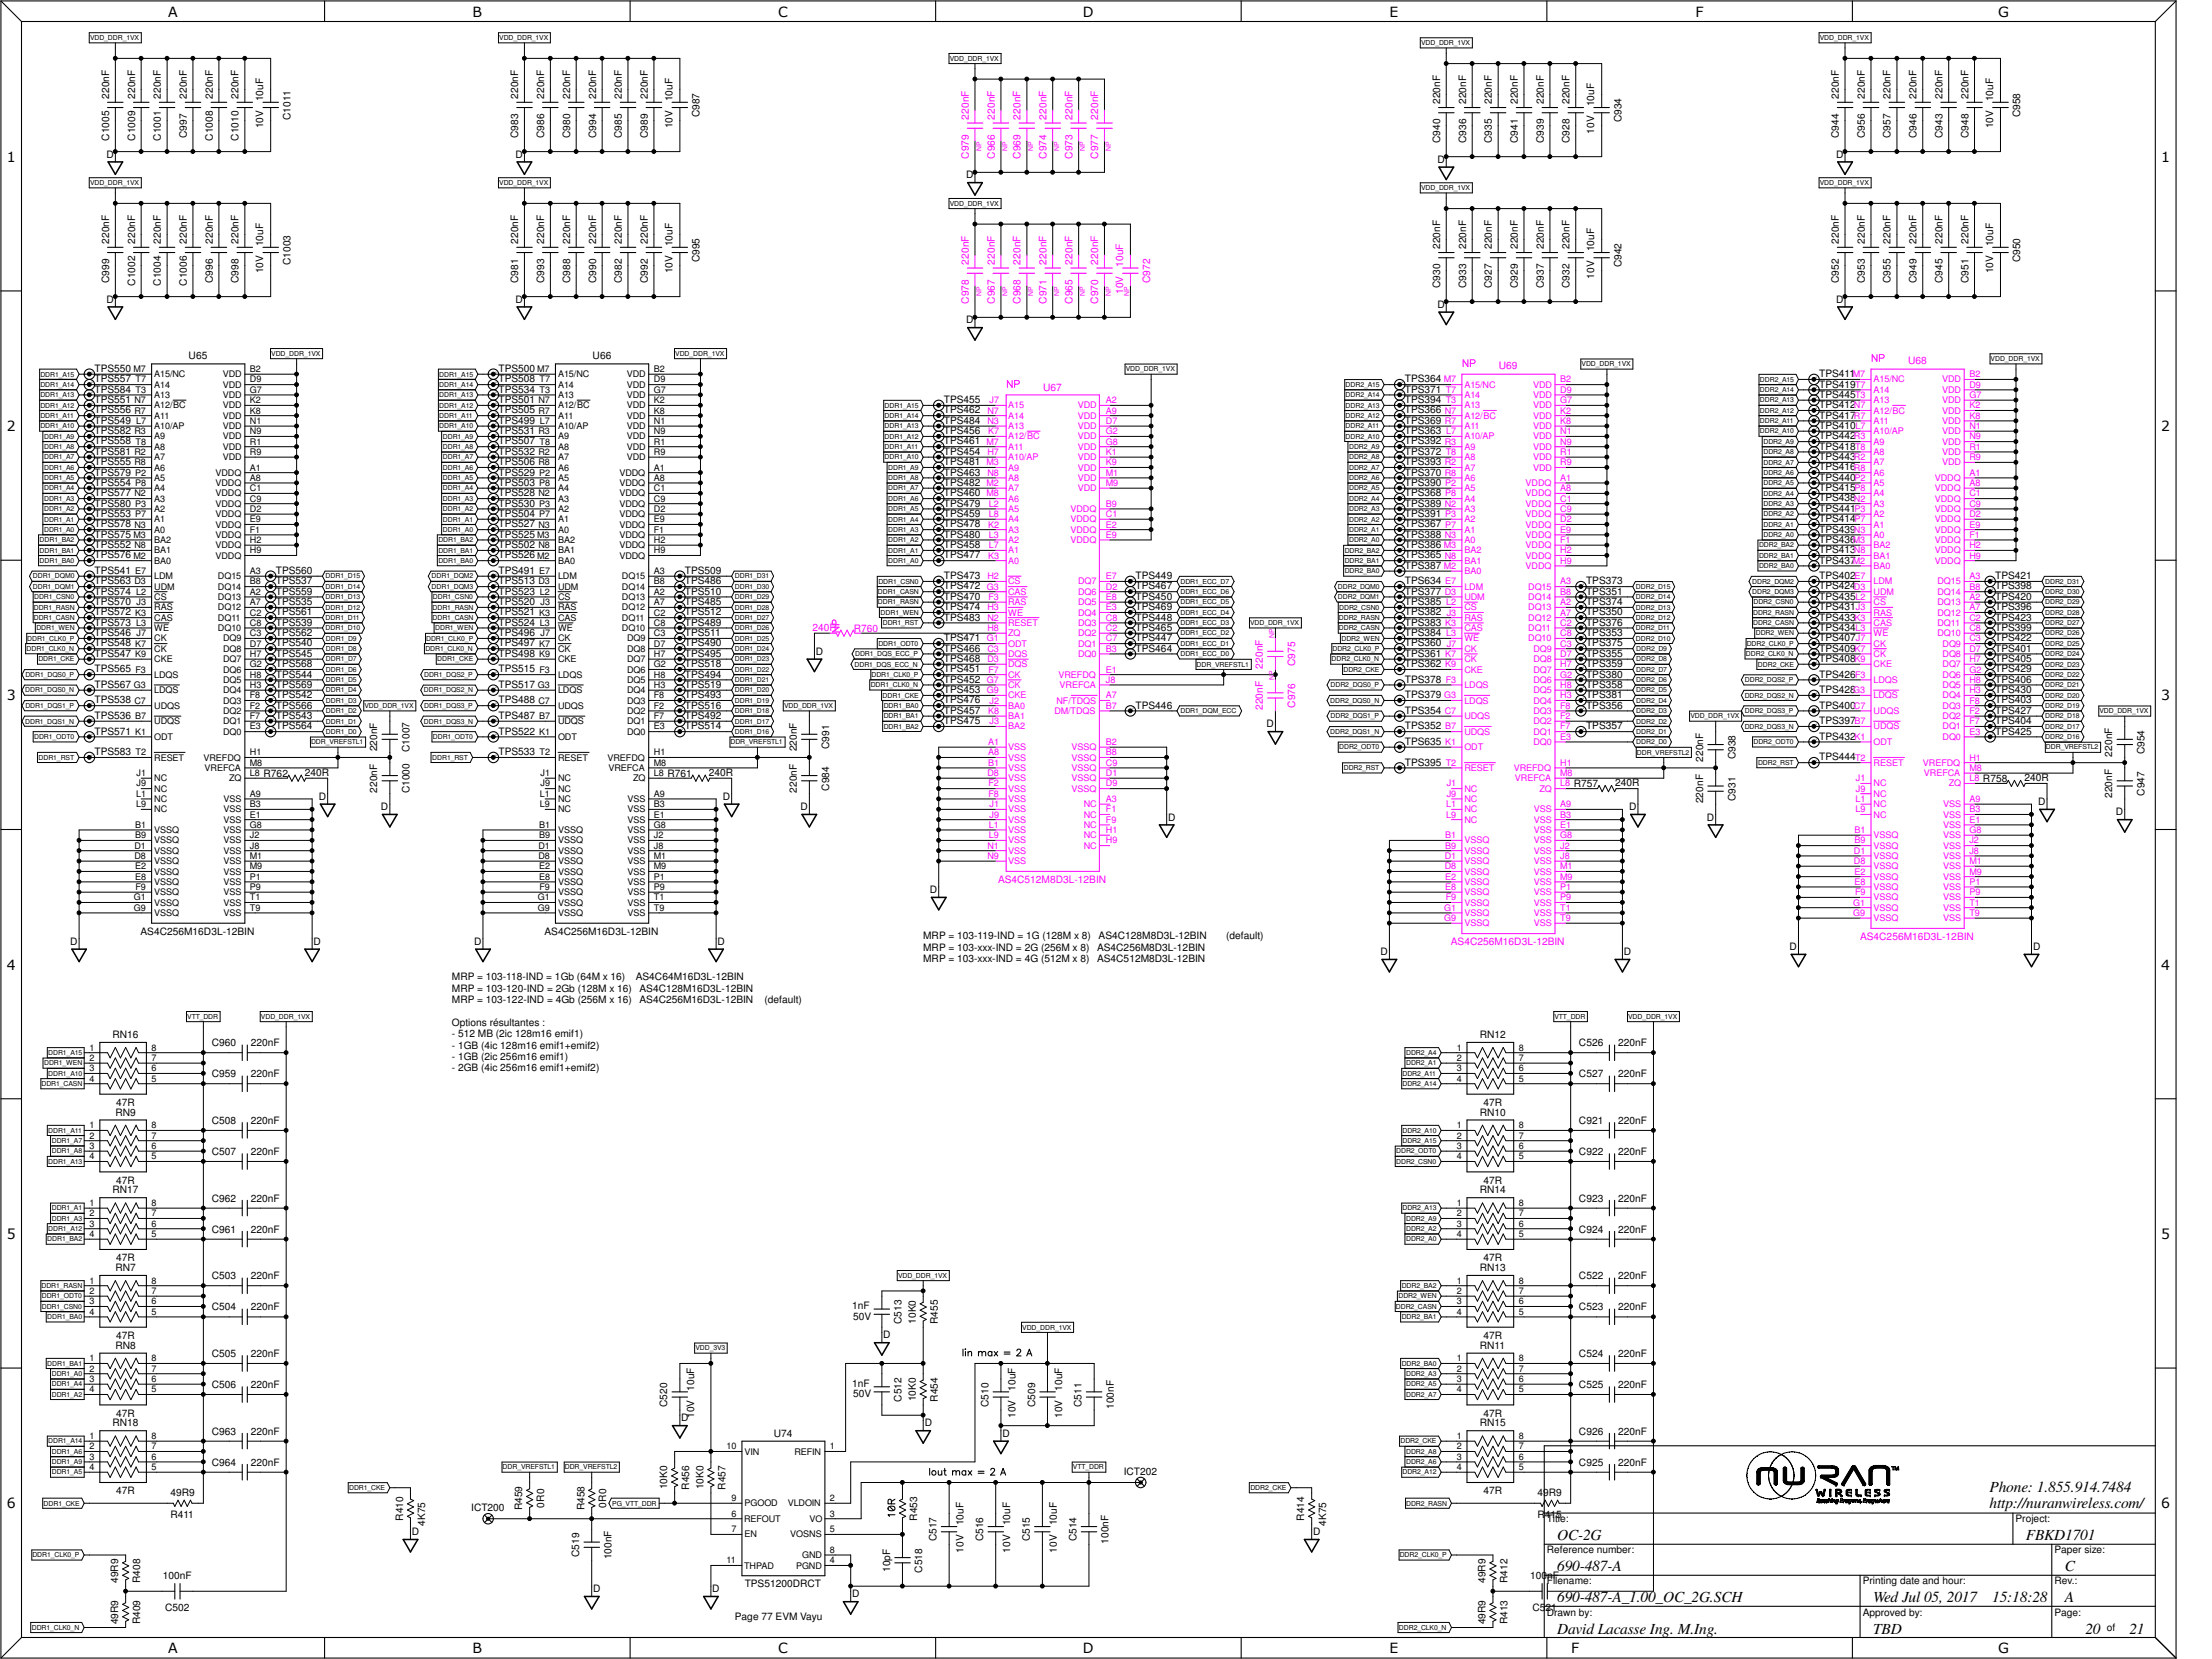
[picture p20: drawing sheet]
<svg xmlns="http://www.w3.org/2000/svg" width="610mm" height="457mm" viewBox="0 0 610 457" stroke-linecap="round" stroke-linejoin="round" font-family="sans-serif">
<defs><g id="words">
<g font-size="4.2">
<text x="548.3" y="411.2">Phone: 1.855.914.7484</text>
<text x="548.3" y="415.5">http://nuranwireless.com/</text>
<text x="429.1" y="424.5">OC-2G</text>
<text x="558.3" y="424.5">FBKD1701</text>
<text x="429.1" y="433.1">690-487-A</text>
<text x="569" y="433.1">C</text>
<text x="429.1" y="441.6">690-487-A_1.00_OC_2G.SCH</text>
<text x="516.2" y="441.6">Wed Jul 05, 2017</text>
<text x="549" y="441.6">15:18:28</text>
<text x="569" y="441.6">A</text>
<text x="429.1" y="450.2">David Lacasse Ing. M.Ing.</text>
<text x="516.2" y="450.2">TBD</text>
<text x="574.7" y="450.2">20</text>
<text x="586.8" y="450.2">21</text>
</g>
<g font-size="3.9">
<text x="46.4" y="4.6">A</text>
<text x="130.2" y="4.6">B</text>
<text x="214.4" y="4.6">C</text>
<text x="298.4" y="4.6">D</text>
<text x="382.9" y="4.6">E</text>
<text x="467.3" y="4.6">F</text>
<text x="550.7" y="4.6">G</text>
<text x="1.9" y="44.6">1</text>
<text x="595.6" y="44.6">1</text>
<text x="1.9" y="118.8">2</text>
<text x="595.6" y="118.8">2</text>
<text x="1.9" y="193">3</text>
<text x="595.6" y="193">3</text>
<text x="1.9" y="267.3">4</text>
<text x="595.6" y="267.3">4</text>
<text x="1.9" y="341.5">5</text>
<text x="595.6" y="341.5">5</text>
<text x="1.9" y="415.7">6</text>
<text x="595.6" y="415.7">6</text>
<text x="46.4" y="455.6">A</text>
<text x="130.2" y="455.6">B</text>
<text x="214.4" y="455.6">C</text>
<text x="298.4" y="455.6">D</text>
<text x="382.9" y="455.6">E</text>
<text x="433" y="455.6">F</text>
<text x="550.7" y="455.6">G</text>
</g>
<g font-size="2.8">
<text x="30.1" y="27.2" transform="rotate(-90 30.1 27.2)">220nF</text>
<text x="37.2" y="27.2" transform="rotate(-90 37.2 27.2)">220nF</text>
<text x="44.4" y="27.2" transform="rotate(-90 44.4 27.2)">220nF</text>
<text x="51.5" y="27.2" transform="rotate(-90 51.5 27.2)">220nF</text>
<text x="58.6" y="27.2" transform="rotate(-90 58.6 27.2)">220nF</text>
<text x="65.7" y="27.2" transform="rotate(-90 65.7 27.2)">220nF</text>
<text x="72.6" y="27.9" transform="rotate(-90 72.6 27.9)">10uF</text>
<text x="142.8" y="27.2" transform="rotate(-90 142.8 27.2)">220nF</text>
<text x="150" y="27.2" transform="rotate(-90 150 27.2)">220nF</text>
<text x="157.1" y="27.2" transform="rotate(-90 157.1 27.2)">220nF</text>
<text x="164.3" y="27.2" transform="rotate(-90 164.3 27.2)">220nF</text>
<text x="171.4" y="27.2" transform="rotate(-90 171.4 27.2)">220nF</text>
<text x="178.5" y="27.2" transform="rotate(-90 178.5 27.2)">220nF</text>
<text x="185.3" y="27.9" transform="rotate(-90 185.3 27.9)">10uF</text>
<text x="396.9" y="28.7" transform="rotate(-90 396.9 28.7)">220nF</text>
<text x="404" y="28.7" transform="rotate(-90 404 28.7)">220nF</text>
<text x="411.1" y="28.7" transform="rotate(-90 411.1 28.7)">220nF</text>
<text x="418.3" y="28.7" transform="rotate(-90 418.3 28.7)">220nF</text>
<text x="425.4" y="28.7" transform="rotate(-90 425.4 28.7)">220nF</text>
<text x="432.6" y="28.7" transform="rotate(-90 432.6 28.7)">220nF</text>
<text x="439.4" y="29.3" transform="rotate(-90 439.4 29.3)">10uF</text>
<text x="506.8" y="27.2" transform="rotate(-90 506.8 27.2)">220nF</text>
<text x="513.9" y="27.2" transform="rotate(-90 513.9 27.2)">220nF</text>
<text x="521" y="27.2" transform="rotate(-90 521 27.2)">220nF</text>
<text x="528.2" y="27.2" transform="rotate(-90 528.2 27.2)">220nF</text>
<text x="535.3" y="27.2" transform="rotate(-90 535.3 27.2)">220nF</text>
<text x="542.5" y="27.2" transform="rotate(-90 542.5 27.2)">220nF</text>
<text x="549.3" y="27.9" transform="rotate(-90 549.3 27.9)">10uF</text>
<text x="72.6" y="35.4" transform="rotate(-90 72.6 35.4)">10V</text>
<text x="80.1" y="33.1" transform="rotate(-90 80.1 33.1)">C1011</text>
<text x="185.3" y="35.4" transform="rotate(-90 185.3 35.4)">10V</text>
<text x="192.8" y="32.3" transform="rotate(-90 192.8 32.3)">C987</text>
<text x="446.8" y="33.7" transform="rotate(-90 446.8 33.7)">C934</text>
<text x="549.3" y="35.4" transform="rotate(-90 549.3 35.4)">10V</text>
<text x="556.7" y="32.3" transform="rotate(-90 556.7 32.3)">C958</text>
<text x="30.1" y="38.8" transform="rotate(-90 30.1 38.8)">C1005</text>
<text x="37.2" y="38.8" transform="rotate(-90 37.2 38.8)">C1009</text>
<text x="44.4" y="38.8" transform="rotate(-90 44.4 38.8)">C1001</text>
<text x="51.5" y="38.1" transform="rotate(-90 51.5 38.1)">C997</text>
<text x="58.6" y="38.8" transform="rotate(-90 58.6 38.8)">C1008</text>
<text x="65.7" y="38.8" transform="rotate(-90 65.7 38.8)">C1010</text>
<text x="142.8" y="38.1" transform="rotate(-90 142.8 38.1)">C983</text>
<text x="150" y="38.1" transform="rotate(-90 150 38.1)">C986</text>
<text x="157.1" y="38.1" transform="rotate(-90 157.1 38.1)">C980</text>
<text x="164.3" y="38.1" transform="rotate(-90 164.3 38.1)">C994</text>
<text x="171.4" y="38.1" transform="rotate(-90 171.4 38.1)">C985</text>
<text x="178.5" y="38.1" transform="rotate(-90 178.5 38.1)">C989</text>
<text x="396.9" y="39.5" transform="rotate(-90 396.9 39.5)">C940</text>
<text x="404" y="39.5" transform="rotate(-90 404 39.5)">C936</text>
<text x="411.1" y="39.5" transform="rotate(-90 411.1 39.5)">C935</text>
<text x="418.3" y="39.5" transform="rotate(-90 418.3 39.5)">C941</text>
<text x="425.4" y="39.5" transform="rotate(-90 425.4 39.5)">C939</text>
<text x="432.6" y="39.5" transform="rotate(-90 432.6 39.5)">C928</text>
<text x="439.4" y="36.8" transform="rotate(-90 439.4 36.8)">10V</text>
<text x="506.8" y="38.1" transform="rotate(-90 506.8 38.1)">C944</text>
<text x="513.9" y="38.1" transform="rotate(-90 513.9 38.1)">C956</text>
<text x="521" y="38.1" transform="rotate(-90 521 38.1)">C957</text>
<text x="528.2" y="38.1" transform="rotate(-90 528.2 38.1)">C946</text>
<text x="535.3" y="38.1" transform="rotate(-90 535.3 38.1)">C943</text>
<text x="542.5" y="38.1" transform="rotate(-90 542.5 38.1)">C948</text>
<text x="29.3" y="43.4">D</text>
<text x="142.1" y="43.4">D</text>
<text x="396.2" y="44.9">D</text>
<text x="506.1" y="43.4">D</text>
<text x="266.3" y="49.1">D</text>
<text x="30.1" y="67.2" transform="rotate(-90 30.1 67.2)">220nF</text>
<text x="37.2" y="67.2" transform="rotate(-90 37.2 67.2)">220nF</text>
<text x="44.4" y="67.2" transform="rotate(-90 44.4 67.2)">220nF</text>
<text x="51.5" y="67.2" transform="rotate(-90 51.5 67.2)">220nF</text>
<text x="58.6" y="67.2" transform="rotate(-90 58.6 67.2)">220nF</text>
<text x="65.7" y="67.2" transform="rotate(-90 65.7 67.2)">220nF</text>
<text x="72.6" y="67.9" transform="rotate(-90 72.6 67.9)">10uF</text>
<text x="142.8" y="67.2" transform="rotate(-90 142.8 67.2)">220nF</text>
<text x="150" y="67.2" transform="rotate(-90 150 67.2)">220nF</text>
<text x="157.1" y="67.2" transform="rotate(-90 157.1 67.2)">220nF</text>
<text x="164.3" y="67.2" transform="rotate(-90 164.3 67.2)">220nF</text>
<text x="171.4" y="67.2" transform="rotate(-90 171.4 67.2)">220nF</text>
<text x="178.5" y="67.2" transform="rotate(-90 178.5 67.2)">220nF</text>
<text x="185.3" y="67.9" transform="rotate(-90 185.3 67.9)">10uF</text>
<text x="396.9" y="68.6" transform="rotate(-90 396.9 68.6)">220nF</text>
<text x="404" y="68.6" transform="rotate(-90 404 68.6)">220nF</text>
<text x="411.1" y="68.6" transform="rotate(-90 411.1 68.6)">220nF</text>
<text x="418.3" y="68.6" transform="rotate(-90 418.3 68.6)">220nF</text>
<text x="425.4" y="68.6" transform="rotate(-90 425.4 68.6)">220nF</text>
<text x="432.6" y="68.6" transform="rotate(-90 432.6 68.6)">220nF</text>
<text x="439.4" y="69.3" transform="rotate(-90 439.4 69.3)">10uF</text>
<text x="506.8" y="67.2" transform="rotate(-90 506.8 67.2)">220nF</text>
<text x="513.9" y="67.2" transform="rotate(-90 513.9 67.2)">220nF</text>
<text x="521" y="67.2" transform="rotate(-90 521 67.2)">220nF</text>
<text x="528.2" y="67.2" transform="rotate(-90 528.2 67.2)">220nF</text>
<text x="535.3" y="67.2" transform="rotate(-90 535.3 67.2)">220nF</text>
<text x="542.5" y="67.2" transform="rotate(-90 542.5 67.2)">220nF</text>
<text x="549.3" y="67.9" transform="rotate(-90 549.3 67.9)">10uF</text>
<text x="72.6" y="75.4" transform="rotate(-90 72.6 75.4)">10V</text>
<text x="80.1" y="73.1" transform="rotate(-90 80.1 73.1)">C1003</text>
<text x="185.3" y="75.4" transform="rotate(-90 185.3 75.4)">10V</text>
<text x="192.8" y="72.3" transform="rotate(-90 192.8 72.3)">C995</text>
<text x="439.4" y="76.8" transform="rotate(-90 439.4 76.8)">10V</text>
<text x="446.8" y="73.7" transform="rotate(-90 446.8 73.7)">C942</text>
<text x="549.3" y="75.4" transform="rotate(-90 549.3 75.4)">10V</text>
<text x="556.7" y="72.3" transform="rotate(-90 556.7 72.3)">C950</text>
<text x="29.3" y="83.4">D</text>
<text x="30.1" y="78" transform="rotate(-90 30.1 78)">C999</text>
<text x="37.2" y="78.8" transform="rotate(-90 37.2 78.8)">C1002</text>
<text x="44.4" y="78.8" transform="rotate(-90 44.4 78.8)">C1004</text>
<text x="51.5" y="78.8" transform="rotate(-90 51.5 78.8)">C1006</text>
<text x="58.6" y="78" transform="rotate(-90 58.6 78)">C996</text>
<text x="65.7" y="78" transform="rotate(-90 65.7 78)">C998</text>
<text x="142.1" y="83.4">D</text>
<text x="142.8" y="78" transform="rotate(-90 142.8 78)">C981</text>
<text x="150" y="78" transform="rotate(-90 150 78)">C993</text>
<text x="157.1" y="78" transform="rotate(-90 157.1 78)">C988</text>
<text x="164.3" y="78" transform="rotate(-90 164.3 78)">C990</text>
<text x="171.4" y="78" transform="rotate(-90 171.4 78)">C982</text>
<text x="178.5" y="78" transform="rotate(-90 178.5 78)">C992</text>
<text x="396.9" y="79.4" transform="rotate(-90 396.9 79.4)">C930</text>
<text x="404" y="79.4" transform="rotate(-90 404 79.4)">C933</text>
<text x="411.1" y="79.4" transform="rotate(-90 411.1 79.4)">C927</text>
<text x="418.3" y="79.4" transform="rotate(-90 418.3 79.4)">C929</text>
<text x="425.4" y="79.4" transform="rotate(-90 425.4 79.4)">C937</text>
<text x="432.6" y="79.4" transform="rotate(-90 432.6 79.4)">C932</text>
<text x="506.1" y="83.4">D</text>
<text x="506.8" y="78" transform="rotate(-90 506.8 78)">C952</text>
<text x="513.9" y="78" transform="rotate(-90 513.9 78)">C953</text>
<text x="521" y="78" transform="rotate(-90 521 78)">C955</text>
<text x="528.2" y="78" transform="rotate(-90 528.2 78)">C949</text>
<text x="535.3" y="78" transform="rotate(-90 535.3 78)">C945</text>
<text x="542.5" y="78" transform="rotate(-90 542.5 78)">C951</text>
<text x="266.3" y="89.1">D</text>
<text x="396.2" y="84.8">D</text>
<text x="52" y="98.9">U65</text>
<text x="163.3" y="98.9">U66</text>
<text x="26.1" y="105.4">TPS557</text>
<text x="26.1" y="102.5">TPS550</text>
<text x="137.4" y="105.4">TPS508</text>
<text x="137.4" y="102.5">TPS500</text>
<text x="387.2" y="105.4">TPS364</text>
<text x="501.4" y="106.8">TPS419</text>
<text x="501.4" y="103.9">TPS411</text>
<text x="26.1" y="108.2">TPS584</text>
<text x="26.1" y="113.9">TPS556</text>
<text x="26.1" y="111.1">TPS551</text>
<text x="137.4" y="108.2">TPS534</text>
<text x="137.4" y="113.9">TPS505</text>
<text x="137.4" y="111.1">TPS501</text>
<text x="260.1" y="113.9">TPS462</text>
<text x="260.1" y="111.1">TPS455</text>
<text x="387.2" y="108.2">TPS371</text>
<text x="387.2" y="111.1">TPS394</text>
<text x="387.2" y="113.9">TPS366</text>
<text x="501.4" y="109.6">TPS445</text>
<text x="501.4" y="112.5">TPS412</text>
<text x="26.1" y="116.8">TPS549</text>
<text x="26.1" y="119.6">TPS582</text>
<text x="137.4" y="116.8">TPS499</text>
<text x="137.4" y="119.6">TPS531</text>
<text x="260.1" y="116.8">TPS484</text>
<text x="260.1" y="119.6">TPS456</text>
<text x="387.2" y="116.8">TPS369</text>
<text x="387.2" y="119.6">TPS363</text>
<text x="501.4" y="115.4">TPS417</text>
<text x="501.4" y="118.2">TPS410</text>
<text x="26.1" y="125.3">TPS581</text>
<text x="26.1" y="122.5">TPS558</text>
<text x="137.4" y="125.3">TPS532</text>
<text x="137.4" y="122.5">TPS507</text>
<text x="260.1" y="125.3">TPS454</text>
<text x="260.1" y="122.5">TPS461</text>
<text x="387.2" y="125.3">TPS372</text>
<text x="387.2" y="122.5">TPS392</text>
<text x="501.4" y="123.9">TPS418</text>
<text x="501.4" y="121.1">TPS442</text>
<text x="26.1" y="131.1">TPS579</text>
<text x="26.1" y="128.2">TPS555</text>
<text x="137.4" y="131.1">TPS529</text>
<text x="137.4" y="128.2">TPS506</text>
<text x="260.1" y="128.2">TPS481</text>
<text x="260.1" y="131.1">TPS463</text>
<text x="387.2" y="128.2">TPS393</text>
<text x="387.2" y="131.1">TPS370</text>
<text x="501.4" y="129.6">TPS416</text>
<text x="501.4" y="126.8">TPS443</text>
<text x="26.1" y="133.9">TPS554</text>
<text x="26.1" y="136.8">TPS577</text>
<text x="137.4" y="133.9">TPS503</text>
<text x="137.4" y="136.8">TPS528</text>
<text x="260.1" y="133.9">TPS482</text>
<text x="260.1" y="136.8">TPS460</text>
<text x="387.2" y="133.9">TPS390</text>
<text x="387.2" y="136.8">TPS368</text>
<text x="501.4" y="132.5">TPS440</text>
<text x="501.4" y="135.3">TPS415</text>
<text x="26.1" y="142.5">TPS553</text>
<text x="26.1" y="139.6">TPS580</text>
<text x="137.4" y="142.5">TPS504</text>
<text x="137.4" y="139.6">TPS530</text>
<text x="260.1" y="142.5">TPS459</text>
<text x="260.1" y="139.6">TPS479</text>
<text x="387.2" y="142.5">TPS391</text>
<text x="387.2" y="139.6">TPS389</text>
<text x="501.4" y="141.1">TPS441</text>
<text x="501.4" y="138.2">TPS438</text>
<text x="501.4" y="143.9">TPS414</text>
<text x="26.1" y="145.3">TPS578</text>
<text x="26.1" y="148.2">TPS575</text>
<text x="137.4" y="145.3">TPS527</text>
<text x="137.4" y="148.2">TPS525</text>
<text x="260.1" y="148.2">TPS480</text>
<text x="260.1" y="145.3">TPS478</text>
<text x="387.2" y="148.2">TPS388</text>
<text x="387.2" y="145.3">TPS367</text>
<text x="501.4" y="149.6">TPS436</text>
<text x="501.4" y="146.8">TPS439</text>
<text x="26.1" y="151">TPS552</text>
<text x="26.1" y="153.9">TPS576</text>
<text x="137.4" y="151">TPS502</text>
<text x="137.4" y="153.9">TPS526</text>
<text x="260.1" y="151">TPS458</text>
<text x="260.1" y="153.9">TPS477</text>
<text x="387.2" y="151">TPS386</text>
<text x="387.2" y="153.9">TPS365</text>
<text x="501.4" y="155.3">TPS437</text>
<text x="501.4" y="152.4">TPS413</text>
<text x="26.1" y="158.2">TPS541</text>
<text x="26.1" y="161">TPS563</text>
<text x="76" y="158.2">TPS560</text>
<text x="76" y="161">TPS537</text>
<text x="137.4" y="158.2">TPS491</text>
<text x="137.4" y="161">TPS513</text>
<text x="188.8" y="158.2">TPS509</text>
<text x="188.8" y="161">TPS486</text>
<text x="260.1" y="159.6">TPS473</text>
<text x="313" y="159.6">TPS449</text>
<text x="387.2" y="161">TPS634</text>
<text x="387.2" y="156.8">TPS387</text>
<text x="437.1" y="161">TPS373</text>
<text x="501.4" y="159.6">TPS402</text>
<text x="549.9" y="159.6">TPS421</text>
<text x="26.1" y="166.8">TPS570</text>
<text x="26.1" y="163.9">TPS574</text>
<text x="76" y="166.8">TPS535</text>
<text x="76" y="163.9">TPS559</text>
<text x="137.4" y="166.8">TPS520</text>
<text x="137.4" y="163.9">TPS523</text>
<text x="188.8" y="166.8">TPS485</text>
<text x="188.8" y="163.9">TPS510</text>
<text x="260.1" y="162.4">TPS472</text>
<text x="260.1" y="165.3">TPS470</text>
<text x="313" y="162.4">TPS467</text>
<text x="313" y="165.3">TPS450</text>
<text x="387.2" y="166.8">TPS385</text>
<text x="387.2" y="163.9">TPS377</text>
<text x="437.1" y="166.8">TPS374</text>
<text x="437.1" y="163.9">TPS351</text>
<text x="501.4" y="165.3">TPS435</text>
<text x="501.4" y="162.4">TPS424</text>
<text x="549.9" y="165.3">TPS420</text>
<text x="549.9" y="162.4">TPS398</text>
<text x="26.1" y="172.4">TPS573</text>
<text x="26.1" y="169.6">TPS572</text>
<text x="76" y="169.6">TPS561</text>
<text x="76" y="172.4">TPS539</text>
<text x="137.4" y="172.4">TPS524</text>
<text x="137.4" y="169.6">TPS521</text>
<text x="188.8" y="169.6">TPS512</text>
<text x="188.8" y="172.4">TPS489</text>
<text x="260.1" y="168.1">TPS474</text>
<text x="260.1" y="171">TPS483</text>
<text x="313" y="168.1">TPS469</text>
<text x="313" y="173.9">TPS465</text>
<text x="313" y="171">TPS448</text>
<text x="387.2" y="172.4">TPS383</text>
<text x="387.2" y="169.6">TPS382</text>
<text x="437.1" y="172.4">TPS376</text>
<text x="437.1" y="169.6">TPS350</text>
<text x="501.4" y="168.1">TPS431</text>
<text x="501.4" y="173.9">TPS434</text>
<text x="501.4" y="171">TPS433</text>
<text x="549.9" y="168.1">TPS396</text>
<text x="549.9" y="171">TPS423</text>
<text x="549.9" y="173.9">TPS399</text>
<text x="26.1" y="175.3">TPS546</text>
<text x="26.1" y="178.1">TPS548</text>
<text x="76" y="175.3">TPS562</text>
<text x="76" y="178.1">TPS540</text>
<text x="137.4" y="175.3">TPS496</text>
<text x="137.4" y="178.1">TPS497</text>
<text x="188.8" y="175.3">TPS511</text>
<text x="188.8" y="178.1">TPS490</text>
<text x="260.1" y="176.7">TPS471</text>
<text x="260.1" y="179.6">TPS466</text>
<text x="313" y="176.7">TPS447</text>
<text x="313" y="179.6">TPS464</text>
<text x="387.2" y="175.3">TPS384</text>
<text x="387.2" y="178.1">TPS360</text>
<text x="437.1" y="175.3">TPS353</text>
<text x="437.1" y="178.1">TPS375</text>
<text x="501.4" y="176.7">TPS407</text>
<text x="501.4" y="179.6">TPS409</text>
<text x="549.9" y="176.7">TPS422</text>
<text x="549.9" y="179.6">TPS401</text>
<text x="26.1" y="185.3">TPS565</text>
<text x="26.1" y="181">TPS547</text>
<text x="76" y="183.9">TPS568</text>
<text x="76" y="181">TPS545</text>
<text x="137.4" y="185.3">TPS515</text>
<text x="137.4" y="181">TPS498</text>
<text x="188.8" y="183.9">TPS518</text>
<text x="188.8" y="181">TPS495</text>
<text x="224.9" y="180.5">D</text>
<text x="260.1" y="185.3">TPS451</text>
<text x="260.1" y="182.4">TPS468</text>
<text x="387.2" y="183.9">TPS362</text>
<text x="387.2" y="181">TPS361</text>
<text x="437.1" y="183.9">TPS359</text>
<text x="437.1" y="181">TPS355</text>
<text x="501.4" y="182.4">TPS408</text>
<text x="549.9" y="185.3">TPS429</text>
<text x="549.9" y="182.4">TPS405</text>
<text x="26.1" y="189.6">TPS567</text>
<text x="76" y="189.6">TPS569</text>
<text x="76" y="186.7">TPS544</text>
<text x="137.4" y="189.6">TPS517</text>
<text x="188.8" y="189.6">TPS519</text>
<text x="188.8" y="186.7">TPS494</text>
<text x="260.1" y="188.1">TPS452</text>
<text x="260.1" y="191">TPS453</text>
<text x="387.2" y="188.1">TPS378</text>
<text x="437.1" y="186.7">TPS380</text>
<text x="437.1" y="189.6">TPS358</text>
<text x="501.4" y="186.7">TPS426</text>
<text x="501.4" y="191">TPS428</text>
<text x="549.9" y="188.1">TPS406</text>
<text x="549.9" y="191">TPS430</text>
<text x="26.1" y="193.8">TPS538</text>
<text x="76" y="192.4">TPS542</text>
<text x="76" y="195.3">TPS566</text>
<text x="137.4" y="193.8">TPS488</text>
<text x="188.8" y="192.4">TPS493</text>
<text x="188.8" y="195.3">TPS516</text>
<text x="260.1" y="193.8">TPS476</text>
<text x="260.1" y="196.7">TPS457</text>
<text x="313" y="195.3">TPS446</text>
<text x="387.2" y="192.4">TPS379</text>
<text x="387.2" y="196.7">TPS354</text>
<text x="437.1" y="192.4">TPS381</text>
<text x="437.1" y="195.3">TPS356</text>
<text x="501.4" y="195.3">TPS400</text>
<text x="549.9" y="193.8">TPS403</text>
<text x="549.9" y="196.7">TPS427</text>
<text x="26.1" y="202.4">TPS571</text>
<text x="26.1" y="198.1">TPS536</text>
<text x="76" y="201">TPS564</text>
<text x="76" y="198.1">TPS543</text>
<text x="137.4" y="202.4">TPS522</text>
<text x="137.4" y="198.1">TPS487</text>
<text x="188.8" y="201">TPS514</text>
<text x="188.8" y="198.1">TPS492</text>
<text x="260.1" y="199.6">TPS475</text>
<text x="349" y="200.4">D</text>
<text x="387.2" y="201">TPS352</text>
<text x="437.1" y="201">TPS357</text>
<text x="501.4" y="203.8">TPS432</text>
<text x="501.4" y="199.6">TPS397</text>
<text x="549.9" y="202.4">TPS425</text>
<text x="549.9" y="199.6">TPS404</text>
<text x="26.1" y="208.1">TPS583</text>
<text x="104" y="207.1" transform="rotate(-90 104 207.1)">220nF</text>
<text x="112.9" y="207.2" transform="rotate(-90 112.9 207.2)">C1007</text>
<text x="137.4" y="208.1">TPS533</text>
<text x="219.6" y="207.1" transform="rotate(-90 219.6 207.1)">220nF</text>
<text x="228.5" y="206.5" transform="rotate(-90 228.5 206.5)">C991</text>
<text x="387.2" y="205.3">TPS635</text>
<text x="469.3" y="209.9" transform="rotate(-90 469.3 209.9)">220nF</text>
<text x="478.2" y="209.3" transform="rotate(-90 478.2 209.3)">C938</text>
<text x="501.4" y="209.5">TPS444</text>
<text x="582.1" y="208.5" transform="rotate(-90 582.1 208.5)">220nF</text>
<text x="591" y="207.9" transform="rotate(-90 591 207.9)">C954</text>
<text x="84" y="213.8">240R</text>
<text x="195.4" y="213.8">240R</text>
<text x="387.2" y="211">TPS395</text>
<text x="557.9" y="215.3">240R</text>
<text x="87.8" y="220.4">D</text>
<text x="104" y="218.5" transform="rotate(-90 104 218.5)">220nF</text>
<text x="112.9" y="218.7" transform="rotate(-90 112.9 218.7)">C1000</text>
<text x="199.2" y="220.4">D</text>
<text x="219.6" y="218.5" transform="rotate(-90 219.6 218.5)">220nF</text>
<text x="228.5" y="217.9" transform="rotate(-90 228.5 217.9)">C984</text>
<text x="445.1" y="216.7">240R</text>
<text x="469.3" y="221.4" transform="rotate(-90 469.3 221.4)">220nF</text>
<text x="478.2" y="220.7" transform="rotate(-90 478.2 220.7)">C931</text>
<text x="561.7" y="221.8">D</text>
<text x="582.1" y="219.9" transform="rotate(-90 582.1 219.9)">220nF</text>
<text x="591" y="219.3" transform="rotate(-90 591 219.3)">C947</text>
<text x="105" y="223.3">D</text>
<text x="220.6" y="223.3">D</text>
<text x="321.9" y="226.1">D</text>
<text x="448.9" y="223.3">D</text>
<text x="470.4" y="226.1">D</text>
<text x="583.1" y="224.7">D</text>
<text x="256.3" y="246.1">D</text>
<text x="38.7" y="257.7">AS4C256M16D3L-12BIN</text>
<text x="150.1" y="257.7">AS4C256M16D3L-12BIN</text>
<text x="19.3" y="260.4">D</text>
<text x="86.4" y="260.4">D</text>
<text x="130.7" y="260.4">D</text>
<text x="197.7" y="260.4">D</text>
<text x="254.4" y="258.9">MRP = 103-119-IND = 1G (128M x 8)</text>
<text x="254.4" y="262">MRP = 103-xxx-IND = 2G (256M x 8)</text>
<text x="302.3" y="262">AS4C256M8D3L-12BIN</text>
<text x="302.8" y="258.9">AS4C128M8D3L-12BIN</text>
<text x="337.9" y="258.9">(default)</text>
<text x="380.4" y="263.2">D</text>
<text x="447.5" y="263.2">D</text>
<text x="493.2" y="261.8">D</text>
<text x="560.3" y="261.8">D</text>
<text x="254.4" y="265.1">MRP = 103-xxx-IND = 4G (512M x 8)</text>
<text x="302.3" y="265.1">AS4C512M8D3L-12BIN</text>
<text x="124.5" y="270.2">MRP = 103-118-IND = 1Gb (64M x 16)</text>
<text x="124.5" y="273.3">MRP = 103-120-IND = 2Gb (128M x 16)</text>
<text x="175.2" y="270.2">AS4C64M16D3L-12BIN</text>
<text x="176.2" y="273.3">AS4C128M16D3L-12BIN</text>
<text x="124.5" y="276.4">MRP = 103-122-IND = 4Gb (256M x 16)</text>
<text x="176.2" y="276.4">AS4C256M16D3L-12BIN</text>
<text x="210.7" y="276.4">(default)</text>
<text x="31" y="286.1">RN16</text>
<text x="124.5" y="282.7">Options résultantes :</text>
<text x="124.5" y="285.8">- 512 MB (2ic 128m16 emif1)</text>
<text x="407.8" y="286.1">RN12</text>
<text x="58.3" y="288.4">C960</text>
<text x="69.1" y="288.4">220nF</text>
<text x="124.5" y="289">- 1GB (4ic 128m16 emif1+emif2)</text>
<text x="124.5" y="292.1">- 1GB (2ic 256m16 emif1)</text>
<text x="435.1" y="288.4">C526</text>
<text x="445.9" y="288.4">220nF</text>
<text x="58.3" y="296.9">C959</text>
<text x="69.1" y="296.9">220nF</text>
<text x="124.5" y="295.2">- 2GB (4ic 256m16 emif1+emif2)</text>
<text x="435.1" y="296.9">C527</text>
<text x="445.9" y="296.9">220nF</text>
<text x="32" y="304.8">47R</text>
<text x="408.8" y="304.8">47R</text>
<text x="31.8" y="307.5">RN9</text>
<text x="58.3" y="309.8">C508</text>
<text x="69.1" y="309.8">220nF</text>
<text x="407.8" y="307.5">RN10</text>
<text x="435.1" y="309.8">C921</text>
<text x="445.9" y="309.8">220nF</text>
<text x="58.3" y="318.3">C507</text>
<text x="69.1" y="318.3">220nF</text>
<text x="435.1" y="318.3">C922</text>
<text x="445.9" y="318.3">220nF</text>
<text x="31" y="328.9">RN17</text>
<text x="32" y="326.2">47R</text>
<text x="407.8" y="328.9">RN14</text>
<text x="408.8" y="326.2">47R</text>
<text x="58.3" y="331.2">C962</text>
<text x="69.1" y="331.2">220nF</text>
<text x="435.1" y="331.2">C923</text>
<text x="445.9" y="331.2">220nF</text>
<text x="58.3" y="339.8">C961</text>
<text x="69.1" y="339.8">220nF</text>
<text x="435.1" y="339.8">C924</text>
<text x="445.9" y="339.8">220nF</text>
<text x="32" y="347.6">47R</text>
<text x="408.8" y="347.6">47R</text>
<text x="31.8" y="350.3">RN7</text>
<text x="58.3" y="352.6">C503</text>
<text x="69.1" y="352.6">220nF</text>
<text x="407.8" y="350.3">RN13</text>
<text x="435.1" y="352.6">C522</text>
<text x="445.9" y="352.6">220nF</text>
<text x="58.3" y="361.1">C504</text>
<text x="69.1" y="361.1">220nF</text>
<text x="234.9" y="360.8">1nF</text>
<text x="235.1" y="363.7">50V</text>
<text x="248.5" y="364.9" transform="rotate(-90 248.5 364.9)">C513</text>
<text x="252.4" y="364.8" transform="rotate(-90 252.4 364.8)">10K0</text>
<text x="258.4" y="364.9" transform="rotate(-90 258.4 364.9)">R455</text>
<text x="435.1" y="361.1">C523</text>
<text x="445.9" y="361.1">220nF</text>
<text x="31.8" y="371.7">RN8</text>
<text x="32" y="369">47R</text>
<text x="243.4" y="368.9">D</text>
<text x="407.8" y="371.7">RN11</text>
<text x="408.8" y="369">47R</text>
<text x="58.3" y="374">C505</text>
<text x="69.1" y="374">220nF</text>
<text x="435.1" y="374">C524</text>
<text x="445.9" y="374">220nF</text>
<text x="58.3" y="382.6">C506</text>
<text x="69.1" y="382.6">220nF</text>
<text x="191.3" y="383.3" transform="rotate(-90 191.3 383.3)">10uF</text>
<text x="234.9" y="382.3">1nF</text>
<text x="279.9" y="383.3" transform="rotate(-90 279.9 383.3)">10uF</text>
<text x="292.7" y="383.3" transform="rotate(-90 292.7 383.3)">10uF</text>
<text x="435.1" y="382.6">C525</text>
<text x="445.9" y="382.6">220nF</text>
<text x="183.9" y="387.7" transform="rotate(-90 183.9 387.7)">C520</text>
<text x="235.1" y="385.1">50V</text>
<text x="248.5" y="386.3" transform="rotate(-90 248.5 386.3)">C512</text>
<text x="252.4" y="386.2" transform="rotate(-90 252.4 386.2)">10K0</text>
<text x="258.4" y="386.3" transform="rotate(-90 258.4 386.3)">R454</text>
<text x="272.4" y="387.7" transform="rotate(-90 272.4 387.7)">C510</text>
<text x="285.2" y="387.7" transform="rotate(-90 285.2 387.7)">C509</text>
<text x="298.1" y="387.7" transform="rotate(-90 298.1 387.7)">C511</text>
<text x="307" y="388.3" transform="rotate(-90 307 388.3)">100nF</text>
<text x="31" y="393.1">RN18</text>
<text x="32" y="390.4">47R</text>
<text x="58.3" y="395.4">C963</text>
<text x="69.1" y="395.4">220nF</text>
<text x="187.7" y="391.7">D</text>
<text x="191.3" y="390.8" transform="rotate(-90 191.3 390.8)">10V</text>
<text x="213.3" y="396">U74</text>
<text x="254.8" y="393.1">D</text>
<text x="276.3" y="396">D</text>
<text x="279.9" y="390.8" transform="rotate(-90 279.9 390.8)">10V</text>
<text x="292.7" y="390.8" transform="rotate(-90 292.7 390.8)">10V</text>
<text x="407.8" y="393.1">RN15</text>
<text x="408.8" y="390.4">47R</text>
<text x="435.1" y="395.4">C926</text>
<text x="445.9" y="395.4">220nF</text>
<text x="58.3" y="404">C964</text>
<text x="69.1" y="404">220nF</text>
<text x="309.7" y="406.5">ICT202</text>
<text x="435.1" y="404">C925</text>
<text x="445.9" y="404">220nF</text>
<text x="32" y="411.8">47R</text>
<text x="46.9" y="412.2">49R9</text>
<text x="183.9" y="410.5" transform="rotate(-90 183.9 410.5)">10K0</text>
<text x="189.9" y="410.5" transform="rotate(-90 189.9 410.5)">R456</text>
<text x="193.9" y="410.5" transform="rotate(-90 193.9 410.5)">10K0</text>
<text x="199.9" y="410.5" transform="rotate(-90 199.9 410.5)">R457</text>
<text x="408.8" y="411.8">47R</text>
<text x="423.7" y="412.2">49R9</text>
<text x="46.9" y="418.3">R411</text>
<text x="111.1" y="419.1" transform="rotate(-90 111.1 419.1)">R410</text>
<text x="129.9" y="416.5">ICT200</text>
<text x="143.9" y="416.3" transform="rotate(-90 143.9 416.3)">R459</text>
<text x="150" y="415.5" transform="rotate(-90 150 415.5)">0R0</text>
<text x="161.1" y="416.3" transform="rotate(-90 161.1 416.3)">R458</text>
<text x="167.1" y="415.5" transform="rotate(-90 167.1 415.5)">0R0</text>
<text x="252.7" y="419.1" transform="rotate(-90 252.7 419.1)">R453</text>
<text x="359.5" y="419.1" transform="rotate(-90 359.5 419.1)">R414</text>
<text x="423.7" y="418.3">R415</text>
<text x="426.3" y="419.5">Title:</text>
<text x="555.5" y="419.5">Project:</text>
<text x="113.5" y="423.1">D</text>
<text x="117.1" y="420.5" transform="rotate(-90 117.1 420.5)">4K75</text>
<text x="258.1" y="424.8" transform="rotate(-90 258.1 424.8)">C517</text>
<text x="265.6" y="420.4" transform="rotate(-90 265.6 420.4)">10uF</text>
<text x="271" y="424.8" transform="rotate(-90 271 424.8)">C516</text>
<text x="278.4" y="420.4" transform="rotate(-90 278.4 420.4)">10uF</text>
<text x="283.8" y="424.8" transform="rotate(-90 283.8 424.8)">C515</text>
<text x="291.3" y="420.4" transform="rotate(-90 291.3 420.4)">10uF</text>
<text x="296.7" y="424.8" transform="rotate(-90 296.7 424.8)">C514</text>
<text x="305.5" y="425.4" transform="rotate(-90 305.5 425.4)">100nF</text>
<text x="361.9" y="423.1">D</text>
<text x="365.5" y="420.5" transform="rotate(-90 365.5 420.5)">4K75</text>
<text x="159.6" y="429.1" transform="rotate(-90 159.6 429.1)">C519</text>
<text x="168.5" y="429.7" transform="rotate(-90 168.5 429.7)">100nF</text>
<text x="265.6" y="427.9" transform="rotate(-90 265.6 427.9)">10V</text>
<text x="278.4" y="427.9" transform="rotate(-90 278.4 427.9)">10V</text>
<text x="291.3" y="427.9" transform="rotate(-90 291.3 427.9)">10V</text>
<text x="426.3" y="428.1">Reference number:</text>
<text x="566.2" y="428.1">Paper size:</text>
<text x="32.6" y="436.2" transform="rotate(-90 32.6 436.2)">49R9</text>
<text x="38.7" y="436.2" transform="rotate(-90 38.7 436.2)">R408</text>
<text x="44.9" y="435.1">100nF</text>
<text x="205.2" y="437.3">TPS51200DRCT</text>
<text x="245.3" y="433.2" transform="rotate(-90 245.3 433.2)">10pF</text>
<text x="254.2" y="433.4" transform="rotate(-90 254.2 433.4)">C518</text>
<text x="409.4" y="436.2" transform="rotate(-90 409.4 436.2)">49R9</text>
<text x="415.5" y="436.2" transform="rotate(-90 415.5 436.2)">R412</text>
<text x="421.7" y="435.1">100nF</text>
<text x="426.3" y="436.7">Filename:</text>
<text x="513.3" y="436.7">Printing date and hour:</text>
<text x="566.2" y="436.7">Rev.:</text>
<text x="45.5" y="443.9">C502</text>
<text x="163.5" y="438.8">D</text>
<text x="196.3" y="438.8">D</text>
<text x="234.9" y="440.2">D</text>
<text x="422.3" y="443.9">C521</text>
<text x="32.6" y="447.7" transform="rotate(-90 32.6 447.7)">49R9</text>
<text x="38.7" y="447.7" transform="rotate(-90 38.7 447.7)">R409</text>
<text x="202.5" y="446.5">Page 77 EVM Vayu</text>
<text x="409.4" y="447.7" transform="rotate(-90 409.4 447.7)">49R9</text>
<text x="415.5" y="447.7" transform="rotate(-90 415.5 447.7)">R413</text>
<text x="426.3" y="445.2">Drawn by:</text>
<text x="513.3" y="445.2">Approved by:</text>
<text x="566.2" y="445.2">Page:</text>
<text x="580.6" y="449.5">of</text>
</g>
<g font-size="2.8" fill="#f0f">
<text x="267" y="32.9" transform="rotate(-90 267 32.9)">220nF</text>
<text x="274.2" y="32.9" transform="rotate(-90 274.2 32.9)">220nF</text>
<text x="281.3" y="32.9" transform="rotate(-90 281.3 32.9)">220nF</text>
<text x="288.4" y="32.9" transform="rotate(-90 288.4 32.9)">220nF</text>
<text x="295.5" y="32.9" transform="rotate(-90 295.5 32.9)">220nF</text>
<text x="302.7" y="32.9" transform="rotate(-90 302.7 32.9)">220nF</text>
<text x="267" y="43.7" transform="rotate(-90 267 43.7)">C979</text>
<text x="274.2" y="43.7" transform="rotate(-90 274.2 43.7)">C966</text>
<text x="281.3" y="43.7" transform="rotate(-90 281.3 43.7)">C969</text>
<text x="288.4" y="43.7" transform="rotate(-90 288.4 43.7)">C974</text>
<text x="295.5" y="43.7" transform="rotate(-90 295.5 43.7)">C973</text>
<text x="302.7" y="43.7" transform="rotate(-90 302.7 43.7)">C977</text>
<text x="267" y="72.9" transform="rotate(-90 267 72.9)">220nF</text>
<text x="274.2" y="72.9" transform="rotate(-90 274.2 72.9)">220nF</text>
<text x="281.3" y="72.9" transform="rotate(-90 281.3 72.9)">220nF</text>
<text x="288.4" y="72.9" transform="rotate(-90 288.4 72.9)">220nF</text>
<text x="295.5" y="72.9" transform="rotate(-90 295.5 72.9)">220nF</text>
<text x="302.7" y="72.9" transform="rotate(-90 302.7 72.9)">220nF</text>
<text x="309.5" y="73.5" transform="rotate(-90 309.5 73.5)">10uF</text>
<text x="267" y="83.7" transform="rotate(-90 267 83.7)">C978</text>
<text x="274.2" y="83.7" transform="rotate(-90 274.2 83.7)">C967</text>
<text x="281.3" y="83.7" transform="rotate(-90 281.3 83.7)">C968</text>
<text x="288.4" y="83.7" transform="rotate(-90 288.4 83.7)">C971</text>
<text x="295.5" y="83.7" transform="rotate(-90 295.5 83.7)">C965</text>
<text x="302.7" y="83.7" transform="rotate(-90 302.7 83.7)">C970</text>
<text x="309.5" y="81.1" transform="rotate(-90 309.5 81.1)">10V</text>
<text x="316.9" y="78" transform="rotate(-90 316.9 78)">C972</text>
<text x="413.1" y="101.8">U69</text>
<text x="525.9" y="100.4">U68</text>
<text x="287.5" y="107.7">U67</text>
<text x="223.9" y="173.9">240R</text>
<text x="235.3" y="174.2">R760</text>
<text x="348" y="184.2" transform="rotate(-90 348 184.2)">220nF</text>
<text x="356.9" y="183.6" transform="rotate(-90 356.9 183.6)">C975</text>
<text x="348" y="195.7" transform="rotate(-90 348 195.7)">220nF</text>
<text x="356.9" y="195" transform="rotate(-90 356.9 195)">C976</text>
<text x="275" y="243.2">AS4C512M8D3L-12BIN</text>
<text x="399.8" y="260.5">AS4C256M16D3L-12BIN</text>
<text x="512.6" y="259.1">AS4C256M16D3L-12BIN</text>
</g>
<g font-size="2.5">
<text x="36.8" y="102.5">M7</text>
<text x="37.3" y="105.4">T7</text>
<text x="42.5" y="104">A15/NC</text>
<text x="42.5" y="106.8">A14</text>
<text x="61.4" y="104">VDD</text>
<text x="61.4" y="106.8">VDD</text>
<text x="68.9" y="102.5">B2</text>
<text x="68.9" y="105.4">D9</text>
<text x="148.1" y="102.5">M7</text>
<text x="148.7" y="105.4">T7</text>
<text x="153.8" y="104">A15/NC</text>
<text x="153.8" y="106.8">A14</text>
<text x="172.7" y="104">VDD</text>
<text x="172.7" y="106.8">VDD</text>
<text x="180.2" y="102.5">B2</text>
<text x="180.2" y="105.4">D9</text>
<text x="37" y="111.1">N7</text>
<text x="37" y="114">R7</text>
<text x="37.3" y="108.2">T3</text>
<text x="42.5" y="109.7">A13</text>
<text x="42.5" y="112.5">A12/BC</text>
<text x="61.4" y="112.5">VDD</text>
<text x="61.4" y="109.7">VDD</text>
<text x="68.9" y="111.1">K2</text>
<text x="68.9" y="114">K8</text>
<text x="68.9" y="108.2">G7</text>
<text x="148.4" y="111.1">N7</text>
<text x="148.4" y="114">R7</text>
<text x="148.7" y="108.2">T3</text>
<text x="153.8" y="112.5">A12/BC</text>
<text x="153.8" y="109.7">A13</text>
<text x="172.7" y="112.5">VDD</text>
<text x="172.7" y="109.7">VDD</text>
<text x="180.2" y="111.1">K2</text>
<text x="180.2" y="114">K8</text>
<text x="180.2" y="108.2">G7</text>
<text x="37" y="119.7">R3</text>
<text x="37.5" y="116.8">L7</text>
<text x="42.5" y="118.2">A10/AP</text>
<text x="42.5" y="115.4">A11</text>
<text x="61.4" y="115.4">VDD</text>
<text x="61.4" y="118.2">VDD</text>
<text x="68.9" y="119.7">N9</text>
<text x="68.9" y="116.8">N1</text>
<text x="148.4" y="119.7">R3</text>
<text x="148.8" y="116.8">L7</text>
<text x="153.8" y="115.4">A11</text>
<text x="153.8" y="118.2">A10/AP</text>
<text x="172.7" y="115.4">VDD</text>
<text x="172.7" y="118.2">VDD</text>
<text x="180.2" y="119.7">N9</text>
<text x="180.2" y="116.8">N1</text>
<text x="37" y="125.4">R2</text>
<text x="37.3" y="122.5">T8</text>
<text x="42.5" y="124">A8</text>
<text x="42.5" y="121.1">A9</text>
<text x="61.4" y="121.1">VDD</text>
<text x="61.4" y="124">VDD</text>
<text x="68.9" y="122.5">R1</text>
<text x="68.9" y="125.4">R9</text>
<text x="148.4" y="125.4">R2</text>
<text x="148.7" y="122.5">T8</text>
<text x="153.8" y="121.1">A9</text>
<text x="153.8" y="124">A8</text>
<text x="172.7" y="121.1">VDD</text>
<text x="172.7" y="124">VDD</text>
<text x="180.2" y="122.5">R1</text>
<text x="180.2" y="125.4">R9</text>
<text x="37" y="128.2">R8</text>
<text x="37.2" y="131.1">P2</text>
<text x="42.5" y="129.7">A6</text>
<text x="42.5" y="126.8">A7</text>
<text x="59.4" y="131.1">VDDQ</text>
<text x="61.4" y="126.8">VDD</text>
<text x="68.9" y="129.7">A1</text>
<text x="148.4" y="128.2">R8</text>
<text x="148.5" y="131.1">P2</text>
<text x="153.8" y="129.7">A6</text>
<text x="153.8" y="126.8">A7</text>
<text x="170.7" y="131.1">VDDQ</text>
<text x="172.7" y="126.8">VDD</text>
<text x="180.2" y="129.7">A1</text>
<text x="37" y="136.8">N2</text>
<text x="37.2" y="133.9">P8</text>
<text x="42.5" y="132.5">A5</text>
<text x="42.5" y="135.4">A4</text>
<text x="59.4" y="136.8">VDDQ</text>
<text x="59.4" y="133.9">VDDQ</text>
<text x="68.9" y="135.4">C1</text>
<text x="68.9" y="132.5">A8</text>
<text x="148.4" y="136.8">N2</text>
<text x="148.5" y="133.9">P8</text>
<text x="153.8" y="132.5">A5</text>
<text x="153.8" y="135.4">A4</text>
<text x="170.7" y="136.8">VDDQ</text>
<text x="170.7" y="133.9">VDDQ</text>
<text x="180.2" y="135.4">C1</text>
<text x="180.2" y="132.5">A8</text>
<text x="37.2" y="139.7">P3</text>
<text x="37.2" y="142.5">P7</text>
<text x="42.5" y="138.2">A3</text>
<text x="42.5" y="141.1">A2</text>
<text x="42.5" y="143.9">A1</text>
<text x="59.4" y="139.7">VDDQ</text>
<text x="59.4" y="142.5">VDDQ</text>
<text x="68.9" y="143.9">E9</text>
<text x="68.9" y="138.2">C9</text>
<text x="68.9" y="141.1">D2</text>
<text x="148.5" y="139.7">P3</text>
<text x="148.5" y="142.5">P7</text>
<text x="153.8" y="138.2">A3</text>
<text x="153.8" y="141.1">A2</text>
<text x="153.8" y="143.9">A1</text>
<text x="170.7" y="139.7">VDDQ</text>
<text x="170.7" y="142.5">VDDQ</text>
<text x="180.2" y="143.9">E9</text>
<text x="180.2" y="138.2">C9</text>
<text x="180.2" y="141.1">D2</text>
<text x="36.8" y="148.2">M3</text>
<text x="37" y="145.4">N3</text>
<text x="42.5" y="149.6">BA2</text>
<text x="42.5" y="146.8">A0</text>
<text x="59.4" y="145.4">VDDQ</text>
<text x="59.4" y="148.2">VDDQ</text>
<text x="68.9" y="146.8">F1</text>
<text x="68.9" y="149.6">H2</text>
<text x="148.1" y="148.2">M3</text>
<text x="148.4" y="145.4">N3</text>
<text x="153.8" y="146.8">A0</text>
<text x="153.8" y="149.6">BA2</text>
<text x="170.7" y="145.4">VDDQ</text>
<text x="170.7" y="148.2">VDDQ</text>
<text x="180.2" y="146.8">F1</text>
<text x="180.2" y="149.6">H2</text>
<text x="36.8" y="153.9">M2</text>
<text x="37" y="151.1">N8</text>
<text x="42.5" y="155.4">BA0</text>
<text x="42.5" y="152.5">BA1</text>
<text x="59.4" y="153.9">VDDQ</text>
<text x="59.4" y="151.1">VDDQ</text>
<text x="68.9" y="152.5">H9</text>
<text x="148.1" y="153.9">M2</text>
<text x="148.4" y="151.1">N8</text>
<text x="153.8" y="152.5">BA1</text>
<text x="153.8" y="155.4">BA0</text>
<text x="170.7" y="153.9">VDDQ</text>
<text x="170.7" y="151.1">VDDQ</text>
<text x="180.2" y="152.5">H9</text>
<text x="37" y="161.1">D3</text>
<text x="37.2" y="158.2">E7</text>
<text x="42.5" y="159.6">LDM</text>
<text x="60.1" y="159.6">DQ15</text>
<text x="68.9" y="161.1">B8</text>
<text x="68.9" y="158.2">A3</text>
<text x="148.4" y="161.1">D3</text>
<text x="148.5" y="158.2">E7</text>
<text x="153.8" y="159.6">LDM</text>
<text x="171.4" y="159.6">DQ15</text>
<text x="180.2" y="161.1">B8</text>
<text x="180.2" y="158.2">A3</text>
<text x="37.5" y="163.9">L2</text>
<text x="37.6" y="166.8">J3</text>
<text x="42.5" y="165.4">CS</text>
<text x="42.5" y="162.5">UDM</text>
<text x="60.1" y="162.5">DQ14</text>
<text x="60.1" y="165.4">DQ13</text>
<text x="68.9" y="166.8">A7</text>
<text x="68.9" y="163.9">A2</text>
<text x="148.8" y="163.9">L2</text>
<text x="149" y="166.8">J3</text>
<text x="153.8" y="162.5">UDM</text>
<text x="153.8" y="165.4">CS</text>
<text x="171.4" y="162.5">DQ14</text>
<text x="171.4" y="165.4">DQ13</text>
<text x="180.2" y="166.8">A7</text>
<text x="180.2" y="163.9">A2</text>
<text x="37.2" y="169.6">K3</text>
<text x="37.5" y="172.5">L3</text>
<text x="42.5" y="168.2">RAS</text>
<text x="42.5" y="173.9">WE</text>
<text x="42.5" y="171.1">CAS</text>
<text x="60.1" y="171.1">DQ11</text>
<text x="60.1" y="168.2">DQ12</text>
<text x="60.1" y="173.9">DQ10</text>
<text x="68.9" y="169.6">C2</text>
<text x="68.9" y="172.5">C8</text>
<text x="148.5" y="169.6">K3</text>
<text x="148.8" y="172.5">L3</text>
<text x="153.8" y="171.1">CAS</text>
<text x="153.8" y="173.9">WE</text>
<text x="153.8" y="168.2">RAS</text>
<text x="171.4" y="171.1">DQ11</text>
<text x="171.4" y="168.2">DQ12</text>
<text x="171.4" y="173.9">DQ10</text>
<text x="180.2" y="169.6">C2</text>
<text x="180.2" y="172.5">C8</text>
<text x="37.2" y="178.2">K7</text>
<text x="37.6" y="175.3">J7</text>
<text x="42.5" y="176.8">CK</text>
<text x="42.5" y="179.6">CK</text>
<text x="61.5" y="179.6">DQ8</text>
<text x="61.5" y="176.8">DQ9</text>
<text x="68.9" y="178.2">D7</text>
<text x="68.9" y="175.3">C3</text>
<text x="148.5" y="178.2">K7</text>
<text x="149" y="175.3">J7</text>
<text x="153.8" y="179.6">CK</text>
<text x="153.8" y="176.8">CK</text>
<text x="172.8" y="179.6">DQ8</text>
<text x="172.8" y="176.8">DQ9</text>
<text x="180.2" y="178.2">D7</text>
<text x="180.2" y="175.3">C3</text>
<text x="37.2" y="181.1">K9</text>
<text x="37.3" y="185.3">F3</text>
<text x="42.5" y="182.5">CKE</text>
<text x="61.5" y="185.3">DQ6</text>
<text x="61.5" y="182.5">DQ7</text>
<text x="68.9" y="183.9">G2</text>
<text x="68.9" y="181.1">H7</text>
<text x="148.5" y="181.1">K9</text>
<text x="148.7" y="185.3">F3</text>
<text x="153.8" y="182.5">CKE</text>
<text x="172.8" y="185.3">DQ6</text>
<text x="172.8" y="182.5">DQ7</text>
<text x="180.2" y="183.9">G2</text>
<text x="180.2" y="181.1">H7</text>
<text x="36.9" y="189.6">G3</text>
<text x="42.5" y="191.1">LDQS</text>
<text x="42.5" y="186.8">LDQS</text>
<text x="61.5" y="188.2">DQ5</text>
<text x="61.5" y="191.1">DQ4</text>
<text x="68.9" y="186.8">H8</text>
<text x="68.9" y="189.6">H3</text>
<text x="148.3" y="189.6">G3</text>
<text x="153.8" y="191.1">LDQS</text>
<text x="153.8" y="186.8">LDQS</text>
<text x="172.8" y="188.2">DQ5</text>
<text x="172.8" y="191.1">DQ4</text>
<text x="180.2" y="186.8">H8</text>
<text x="180.2" y="189.6">H3</text>
<text x="37" y="193.9">C7</text>
<text x="42.5" y="195.3">UDQS</text>
<text x="61.5" y="196.8">DQ2</text>
<text x="61.5" y="193.9">DQ3</text>
<text x="68.9" y="195.3">F2</text>
<text x="68.9" y="192.4">F8</text>
<text x="148.4" y="193.9">C7</text>
<text x="153.8" y="195.3">UDQS</text>
<text x="172.8" y="196.8">DQ2</text>
<text x="172.8" y="193.9">DQ3</text>
<text x="180.2" y="195.3">F2</text>
<text x="180.2" y="192.4">F8</text>
<text x="37.2" y="198.2">B7</text>
<text x="37.2" y="202.5">K1</text>
<text x="42.5" y="199.6">UDQS</text>
<text x="42.5" y="203.9">ODT</text>
<text x="61.5" y="202.5">DQ0</text>
<text x="61.5" y="199.6">DQ1</text>
<text x="68.9" y="201">E3</text>
<text x="68.9" y="198.2">F7</text>
<text x="148.5" y="198.2">B7</text>
<text x="148.5" y="202.5">K1</text>
<text x="153.8" y="199.6">UDQS</text>
<text x="153.8" y="203.9">ODT</text>
<text x="172.8" y="202.5">DQ0</text>
<text x="172.8" y="199.6">DQ1</text>
<text x="180.2" y="201">E3</text>
<text x="180.2" y="198.2">F7</text>
<text x="37.3" y="208.2">T2</text>
<text x="42.5" y="209.6">RESET</text>
<text x="56.1" y="209.6">VREFDQ</text>
<text x="68.9" y="208.2">H1</text>
<text x="148.7" y="208.2">T2</text>
<text x="153.8" y="209.6">RESET</text>
<text x="167.4" y="209.6">VREFDQ</text>
<text x="180.2" y="208.2">H1</text>
<text x="37.6" y="213.9">J1</text>
<text x="42.5" y="215.3">NC</text>
<text x="56.4" y="212.5">VREFCA</text>
<text x="63.2" y="215.3">ZQ</text>
<text x="68.9" y="213.9">L8 R762</text>
<text x="68.9" y="211">M8</text>
<text x="149" y="213.9">J1</text>
<text x="153.8" y="215.3">NC</text>
<text x="167.7" y="212.5">VREFCA</text>
<text x="174.5" y="215.3">ZQ</text>
<text x="180.2" y="213.9">L8 R761</text>
<text x="180.2" y="211">M8</text>
<text x="37.5" y="219.6">L1</text>
<text x="37.6" y="216.7">J9</text>
<text x="42.5" y="218.1">NC</text>
<text x="42.5" y="221">NC</text>
<text x="61.6" y="221">VSS</text>
<text x="68.9" y="219.6">A9</text>
<text x="148.8" y="219.6">L1</text>
<text x="149" y="216.7">J9</text>
<text x="153.8" y="221">NC</text>
<text x="153.8" y="218.1">NC</text>
<text x="173" y="221">VSS</text>
<text x="180.2" y="219.6">A9</text>
<text x="37.5" y="222.5">L9</text>
<text x="42.5" y="223.9">NC</text>
<text x="61.6" y="223.9">VSS</text>
<text x="61.6" y="226.7">VSS</text>
<text x="68.9" y="222.5">B3</text>
<text x="68.9" y="225.3">E1</text>
<text x="148.8" y="222.5">L9</text>
<text x="153.8" y="223.9">NC</text>
<text x="173" y="223.9">VSS</text>
<text x="173" y="226.7">VSS</text>
<text x="180.2" y="222.5">B3</text>
<text x="180.2" y="225.3">E1</text>
<text x="37" y="233.8">D1</text>
<text x="37.2" y="231">B9</text>
<text x="37.2" y="228.1">B1</text>
<text x="42.5" y="232.5">VSSQ</text>
<text x="42.5" y="229.6">VSSQ</text>
<text x="61.6" y="232.5">VSS</text>
<text x="61.6" y="229.6">VSS</text>
<text x="68.9" y="231">J2</text>
<text x="68.9" y="233.8">J8</text>
<text x="68.9" y="228.1">G8</text>
<text x="148.4" y="233.8">D1</text>
<text x="148.5" y="231">B9</text>
<text x="148.5" y="228.1">B1</text>
<text x="153.8" y="232.5">VSSQ</text>
<text x="153.8" y="229.6">VSSQ</text>
<text x="173" y="232.5">VSS</text>
<text x="173" y="229.6">VSS</text>
<text x="180.2" y="231">J2</text>
<text x="180.2" y="233.8">J8</text>
<text x="180.2" y="228.1">G8</text>
<text x="37" y="236.7">D8</text>
<text x="37.2" y="239.6">E2</text>
<text x="42.5" y="238.1">VSSQ</text>
<text x="42.5" y="235.3">VSSQ</text>
<text x="61.6" y="235.3">VSS</text>
<text x="61.6" y="238.1">VSS</text>
<text x="68.9" y="239.6">M9</text>
<text x="68.9" y="236.7">M1</text>
<text x="148.4" y="236.7">D8</text>
<text x="148.5" y="239.6">E2</text>
<text x="153.8" y="238.1">VSSQ</text>
<text x="153.8" y="235.3">VSSQ</text>
<text x="173" y="235.3">VSS</text>
<text x="173" y="238.1">VSS</text>
<text x="180.2" y="239.6">M9</text>
<text x="180.2" y="236.7">M1</text>
<text x="37.2" y="242.4">E8</text>
<text x="37.3" y="245.3">F9</text>
<text x="42.5" y="241">VSSQ</text>
<text x="42.5" y="243.8">VSSQ</text>
<text x="61.6" y="241">VSS</text>
<text x="61.6" y="243.8">VSS</text>
<text x="68.9" y="242.4">P1</text>
<text x="68.9" y="245.3">P9</text>
<text x="148.5" y="242.4">E8</text>
<text x="148.7" y="245.3">F9</text>
<text x="153.8" y="241">VSSQ</text>
<text x="153.8" y="243.8">VSSQ</text>
<text x="173" y="241">VSS</text>
<text x="173" y="243.8">VSS</text>
<text x="180.2" y="242.4">P1</text>
<text x="180.2" y="245.3">P9</text>
<text x="36.9" y="248.1">G1</text>
<text x="36.9" y="251">G9</text>
<text x="42.5" y="249.6">VSSQ</text>
<text x="42.5" y="246.7">VSSQ</text>
<text x="61.6" y="249.6">VSS</text>
<text x="61.6" y="246.7">VSS</text>
<text x="68.9" y="248.1">T1</text>
<text x="68.9" y="251">T9</text>
<text x="148.3" y="248.1">G1</text>
<text x="148.3" y="251">G9</text>
<text x="153.8" y="249.6">VSSQ</text>
<text x="153.8" y="246.7">VSSQ</text>
<text x="173" y="249.6">VSS</text>
<text x="173" y="246.7">VSS</text>
<text x="180.2" y="248.1">T1</text>
<text x="180.2" y="251">T9</text>
<text x="42.5" y="252.4">VSSQ</text>
<text x="61.6" y="252.4">VSS</text>
<text x="153.8" y="252.4">VSSQ</text>
<text x="173" y="252.4">VSS</text>
<text x="24.6" y="292.4">2</text>
<text x="24.6" y="289.5">1</text>
<text x="41.8" y="292.4">7</text>
<text x="41.8" y="289.5">8</text>
<text x="401.4" y="292.4">2</text>
<text x="401.4" y="289.5">1</text>
<text x="418.5" y="292.4">7</text>
<text x="418.5" y="289.5">8</text>
<text x="24.6" y="295.2">3</text>
<text x="24.6" y="298.1">4</text>
<text x="41.8" y="295.2">6</text>
<text x="41.8" y="298.1">5</text>
<text x="401.4" y="295.2">3</text>
<text x="401.4" y="298.1">4</text>
<text x="418.5" y="295.2">6</text>
<text x="418.5" y="298.1">5</text>
<text x="24.6" y="310.9">1</text>
<text x="41.8" y="310.9">8</text>
<text x="401.4" y="310.9">1</text>
<text x="418.5" y="310.9">8</text>
<text x="24.6" y="316.7">3</text>
<text x="24.6" y="313.8">2</text>
<text x="41.8" y="316.7">6</text>
<text x="41.8" y="313.8">7</text>
<text x="401.4" y="316.7">3</text>
<text x="401.4" y="313.8">2</text>
<text x="418.5" y="316.7">6</text>
<text x="418.5" y="313.8">7</text>
<text x="24.6" y="319.5">4</text>
<text x="41.8" y="319.5">5</text>
<text x="401.4" y="319.5">4</text>
<text x="418.5" y="319.5">5</text>
<text x="24.6" y="335.2">2</text>
<text x="24.6" y="332.4">1</text>
<text x="41.8" y="335.2">7</text>
<text x="41.8" y="332.4">8</text>
<text x="401.4" y="335.2">2</text>
<text x="401.4" y="332.4">1</text>
<text x="418.5" y="335.2">7</text>
<text x="418.5" y="332.4">8</text>
<text x="24.6" y="338">3</text>
<text x="24.6" y="340.9">4</text>
<text x="41.8" y="338">6</text>
<text x="41.8" y="340.9">5</text>
<text x="401.4" y="338">3</text>
<text x="401.4" y="340.9">4</text>
<text x="418.5" y="338">6</text>
<text x="418.5" y="340.9">5</text>
<text x="24.6" y="353.7">1</text>
<text x="41.8" y="353.7">8</text>
<text x="401.4" y="353.7">1</text>
<text x="418.5" y="353.7">8</text>
<text x="24.6" y="359.5">3</text>
<text x="24.6" y="356.6">2</text>
<text x="41.8" y="359.5">6</text>
<text x="41.8" y="356.6">7</text>
<text x="401.4" y="359.5">3</text>
<text x="401.4" y="356.6">2</text>
<text x="418.5" y="359.5">6</text>
<text x="418.5" y="356.6">7</text>
<text x="24.6" y="362.3">4</text>
<text x="41.8" y="362.3">5</text>
<text x="401.4" y="362.3">4</text>
<text x="418.5" y="362.3">5</text>
<text x="24.6" y="378">2</text>
<text x="24.6" y="375.2">1</text>
<text x="41.8" y="378">7</text>
<text x="41.8" y="375.2">8</text>
<text x="401.4" y="378">2</text>
<text x="401.4" y="375.2">1</text>
<text x="418.5" y="378">7</text>
<text x="418.5" y="375.2">8</text>
<text x="24.6" y="380.9">3</text>
<text x="24.6" y="383.7">4</text>
<text x="41.8" y="380.9">6</text>
<text x="41.8" y="383.7">5</text>
<text x="401.4" y="380.9">3</text>
<text x="401.4" y="383.7">4</text>
<text x="418.5" y="380.9">6</text>
<text x="418.5" y="383.7">5</text>
<text x="24.6" y="399.4">2</text>
<text x="24.6" y="396.6">1</text>
<text x="41.8" y="399.4">7</text>
<text x="41.8" y="396.6">8</text>
<text x="200.2" y="399.4">10</text>
<text x="205.2" y="400.9">VIN</text>
<text x="218.9" y="400.9">REFIN</text>
<text x="228.7" y="399.4">1</text>
<text x="401.4" y="399.4">2</text>
<text x="401.4" y="396.6">1</text>
<text x="418.5" y="399.4">7</text>
<text x="418.5" y="396.6">8</text>
<text x="24.6" y="402.3">3</text>
<text x="24.6" y="405.1">4</text>
<text x="41.8" y="402.3">6</text>
<text x="41.8" y="405.1">5</text>
<text x="401.4" y="402.3">3</text>
<text x="401.4" y="405.1">4</text>
<text x="418.5" y="402.3">6</text>
<text x="418.5" y="405.1">5</text>
<text x="201.6" y="413.7">9</text>
<text x="228.7" y="413.7">2</text>
<text x="201.6" y="418">6</text>
<text x="205.1" y="419.4">REFOUT</text>
<text x="205.2" y="415.1">PGOOD</text>
<text x="217.1" y="415.1">VLDOIN</text>
<text x="223.1" y="419.4">VO</text>
<text x="228.7" y="418">3</text>
<text x="201.6" y="422.3">7</text>
<text x="205.2" y="423.7">EN</text>
<text x="217.8" y="423.7">VOSNS</text>
<text x="228.7" y="422.3">5</text>
<text x="200.2" y="430.8">11</text>
<text x="221.1" y="429.4">GND</text>
<text x="228.7" y="427.9">8</text>
<text x="228.7" y="430.8">4</text>
<text x="205.1" y="432.3">THPAD</text>
<text x="219.4" y="432.3">PGND</text>
</g>
<g font-size="2.5" fill="#f0f">
<text x="397.9" y="105.4">M7</text>
<text x="403.6" y="106.8">A15/NC</text>
<text x="422.5" y="106.8">VDD</text>
<text x="430" y="105.4">B2</text>
<text x="510.6" y="104">M7</text>
<text x="511.2" y="106.8">T7</text>
<text x="516.3" y="105.4">A15/NC</text>
<text x="535.2" y="105.4">VDD</text>
<text x="542.8" y="104">B2</text>
<text x="542.8" y="106.8">D9</text>
<text x="272.1" y="114">N7</text>
<text x="272.7" y="111.1">J7</text>
<text x="277.8" y="112.5">A15</text>
<text x="297" y="112.5">VDD</text>
<text x="304.8" y="111.1">A2</text>
<text x="304.8" y="114">A9</text>
<text x="398.1" y="114">N7</text>
<text x="398.4" y="108.2">T7</text>
<text x="398.4" y="111.1">T3</text>
<text x="403.6" y="109.7">A14</text>
<text x="403.6" y="112.5">A13</text>
<text x="422.5" y="109.7">VDD</text>
<text x="422.5" y="112.5">VDD</text>
<text x="430" y="114">K2</text>
<text x="430" y="108.2">D9</text>
<text x="430" y="111.1">G7</text>
<text x="510.9" y="112.5">N7</text>
<text x="511.2" y="109.7">T3</text>
<text x="516.3" y="114">A12/BC</text>
<text x="516.3" y="108.2">A14</text>
<text x="516.3" y="111.1">A13</text>
<text x="535.2" y="114">VDD</text>
<text x="535.2" y="108.2">VDD</text>
<text x="535.2" y="111.1">VDD</text>
<text x="542.8" y="112.5">K2</text>
<text x="542.8" y="109.7">G7</text>
<text x="272.1" y="116.8">N3</text>
<text x="272.3" y="119.7">K7</text>
<text x="277.8" y="118.2">A13</text>
<text x="277.8" y="115.4">A14</text>
<text x="297" y="118.2">VDD</text>
<text x="297" y="115.4">VDD</text>
<text x="304.8" y="116.8">D7</text>
<text x="304.8" y="119.7">G2</text>
<text x="398.1" y="116.8">R7</text>
<text x="398.6" y="119.7">L7</text>
<text x="403.6" y="115.4">A12/BC</text>
<text x="403.6" y="118.2">A11</text>
<text x="422.5" y="115.4">VDD</text>
<text x="422.5" y="118.2">VDD</text>
<text x="430" y="116.8">K8</text>
<text x="430" y="119.7">N1</text>
<text x="510.9" y="115.4">R7</text>
<text x="511.3" y="118.2">L7</text>
<text x="516.3" y="116.8">A11</text>
<text x="516.3" y="119.7">A10/AP</text>
<text x="535.2" y="116.8">VDD</text>
<text x="535.2" y="119.7">VDD</text>
<text x="542.8" y="115.4">K8</text>
<text x="542.8" y="118.2">N1</text>
<text x="271.9" y="122.5">M7</text>
<text x="272.1" y="125.4">H7</text>
<text x="277.8" y="121.1">A12/BC</text>
<text x="277.8" y="124">A11</text>
<text x="297" y="121.1">VDD</text>
<text x="297" y="124">VDD</text>
<text x="304.8" y="125.4">K1</text>
<text x="304.8" y="122.5">G8</text>
<text x="398.1" y="122.5">R3</text>
<text x="398.4" y="125.4">T8</text>
<text x="403.6" y="124">A9</text>
<text x="403.6" y="121.1">A10/AP</text>
<text x="422.5" y="124">VDD</text>
<text x="422.5" y="121.1">VDD</text>
<text x="430" y="122.5">N9</text>
<text x="430" y="125.4">R1</text>
<text x="510.9" y="121.1">R3</text>
<text x="511.2" y="124">T8</text>
<text x="516.3" y="122.5">A9</text>
<text x="516.3" y="125.4">A8</text>
<text x="535.2" y="122.5">VDD</text>
<text x="535.2" y="125.4">VDD</text>
<text x="542.8" y="121.1">N9</text>
<text x="542.8" y="124">R1</text>
<text x="271.9" y="128.2">M3</text>
<text x="272.1" y="131.1">N8</text>
<text x="277.8" y="126.8">A10/AP</text>
<text x="277.8" y="129.7">A9</text>
<text x="297" y="126.8">VDD</text>
<text x="297" y="129.7">VDD</text>
<text x="304.8" y="128.2">K9</text>
<text x="304.8" y="131.1">M1</text>
<text x="398.1" y="131.1">R8</text>
<text x="398.1" y="128.2">R2</text>
<text x="403.6" y="126.8">A8</text>
<text x="403.6" y="129.7">A7</text>
<text x="422.5" y="126.8">VDD</text>
<text x="422.5" y="129.7">VDD</text>
<text x="430" y="128.2">R9</text>
<text x="510.9" y="129.7">R8</text>
<text x="510.9" y="126.8">R2</text>
<text x="516.3" y="131.1">A6</text>
<text x="516.3" y="128.2">A7</text>
<text x="535.2" y="128.2">VDD</text>
<text x="542.8" y="131.1">A1</text>
<text x="542.8" y="126.8">R9</text>
<text x="271.9" y="133.9">M2</text>
<text x="271.9" y="136.8">M8</text>
<text x="277.8" y="132.5">A8</text>
<text x="277.8" y="135.4">A7</text>
<text x="297" y="135.4">VDD</text>
<text x="297" y="132.5">VDD</text>
<text x="304.8" y="133.9">M9</text>
<text x="398.3" y="133.9">P2</text>
<text x="398.3" y="136.8">P8</text>
<text x="403.6" y="132.5">A6</text>
<text x="403.6" y="135.4">A5</text>
<text x="420.5" y="133.9">VDDQ</text>
<text x="420.5" y="136.8">VDDQ</text>
<text x="430" y="132.5">A1</text>
<text x="430" y="135.4">A8</text>
<text x="511" y="132.5">P2</text>
<text x="511" y="135.4">P8</text>
<text x="516.3" y="133.9">A5</text>
<text x="516.3" y="136.8">A4</text>
<text x="533.2" y="132.5">VDDQ</text>
<text x="533.2" y="135.4">VDDQ</text>
<text x="542.8" y="136.8">C1</text>
<text x="542.8" y="133.9">A8</text>
<text x="272.5" y="142.5">L8</text>
<text x="272.5" y="139.7">L2</text>
<text x="277.8" y="143.9">A4</text>
<text x="277.8" y="138.2">A6</text>
<text x="277.8" y="141.1">A5</text>
<text x="295" y="143.9">VDDQ</text>
<text x="295" y="141.1">VDDQ</text>
<text x="304.8" y="142.5">C1</text>
<text x="304.8" y="139.7">B9</text>
<text x="398.1" y="139.7">N2</text>
<text x="398.3" y="142.5">P3</text>
<text x="403.6" y="141.1">A3</text>
<text x="403.6" y="143.9">A2</text>
<text x="403.6" y="138.2">A4</text>
<text x="420.5" y="139.7">VDDQ</text>
<text x="420.5" y="142.5">VDDQ</text>
<text x="430" y="138.2">C1</text>
<text x="430" y="141.1">C9</text>
<text x="430" y="143.9">D2</text>
<text x="510.9" y="138.2">N2</text>
<text x="511" y="141.1">P3</text>
<text x="511" y="143.9">P7</text>
<text x="516.3" y="139.7">A3</text>
<text x="516.3" y="142.5">A2</text>
<text x="533.2" y="138.2">VDDQ</text>
<text x="533.2" y="141.1">VDDQ</text>
<text x="533.2" y="143.9">VDDQ</text>
<text x="542.8" y="139.7">C9</text>
<text x="542.8" y="142.5">D2</text>
<text x="272.3" y="145.4">K2</text>
<text x="272.5" y="148.2">L3</text>
<text x="277.8" y="146.8">A3</text>
<text x="277.8" y="149.6">A2</text>
<text x="295" y="146.8">VDDQ</text>
<text x="295" y="149.6">VDDQ</text>
<text x="304.8" y="145.4">E2</text>
<text x="304.8" y="148.2">E9</text>
<text x="398.1" y="148.2">N3</text>
<text x="398.3" y="145.4">P7</text>
<text x="403.6" y="149.6">A0</text>
<text x="403.6" y="146.8">A1</text>
<text x="420.5" y="148.2">VDDQ</text>
<text x="420.5" y="145.4">VDDQ</text>
<text x="430" y="146.8">E9</text>
<text x="430" y="149.6">F1</text>
<text x="510.6" y="149.6">M3</text>
<text x="510.9" y="146.8">N3</text>
<text x="516.3" y="148.2">A0</text>
<text x="516.3" y="145.4">A1</text>
<text x="533.2" y="146.8">VDDQ</text>
<text x="533.2" y="149.6">VDDQ</text>
<text x="542.8" y="145.4">E9</text>
<text x="542.8" y="148.2">F1</text>
<text x="272.3" y="153.9">K3</text>
<text x="272.5" y="151.1">L7</text>
<text x="277.8" y="155.4">A0</text>
<text x="277.8" y="152.5">A1</text>
<text x="397.9" y="151.1">M3</text>
<text x="398.1" y="153.9">N8</text>
<text x="403.6" y="152.5">BA2</text>
<text x="403.6" y="155.4">BA1</text>
<text x="420.5" y="151.1">VDDQ</text>
<text x="420.5" y="153.9">VDDQ</text>
<text x="430" y="155.4">H9</text>
<text x="430" y="152.5">H2</text>
<text x="510.6" y="155.4">M2</text>
<text x="510.9" y="152.5">N8</text>
<text x="516.3" y="151.1">BA2</text>
<text x="516.3" y="153.9">BA1</text>
<text x="533.2" y="155.4">VDDQ</text>
<text x="533.2" y="152.5">VDDQ</text>
<text x="542.8" y="153.9">H9</text>
<text x="542.8" y="151.1">H2</text>
<text x="272.1" y="159.6">H2</text>
<text x="277.8" y="161.1">CS</text>
<text x="297.1" y="161.1">DQ7</text>
<text x="304.8" y="159.6">E7</text>
<text x="397.9" y="156.8">M2</text>
<text x="398.3" y="161.1">E7</text>
<text x="403.6" y="158.2">BA0</text>
<text x="420.5" y="156.8">VDDQ</text>
<text x="430" y="161.1">A3</text>
<text x="511" y="159.6">E7</text>
<text x="516.3" y="156.8">BA0</text>
<text x="516.3" y="161.1">LDM</text>
<text x="534" y="161.1">DQ15</text>
<text x="542.8" y="159.6">A3</text>
<text x="272" y="162.5">G3</text>
<text x="272.4" y="165.4">F3</text>
<text x="277.8" y="166.8">RAS</text>
<text x="277.8" y="163.9">CAS</text>
<text x="297.1" y="166.8">DQ5</text>
<text x="297.1" y="163.9">DQ6</text>
<text x="304.8" y="165.4">E8</text>
<text x="304.8" y="162.5">D2</text>
<text x="398.1" y="163.9">D3</text>
<text x="398.6" y="166.8">L2</text>
<text x="403.6" y="165.4">UDM</text>
<text x="403.6" y="162.5">LDM</text>
<text x="421.2" y="165.4">DQ14</text>
<text x="421.2" y="162.5">DQ15</text>
<text x="430" y="163.9">B8</text>
<text x="430" y="166.8">A2</text>
<text x="510.9" y="162.5">D3</text>
<text x="511.3" y="165.4">L2</text>
<text x="516.3" y="163.9">UDM</text>
<text x="516.3" y="166.8">CS</text>
<text x="534" y="163.9">DQ14</text>
<text x="534" y="166.8">DQ13</text>
<text x="542.8" y="162.5">B8</text>
<text x="542.8" y="165.4">A2</text>
<text x="272.1" y="168.2">H3</text>
<text x="272.1" y="173.9">H8</text>
<text x="272.1" y="171.1">N2</text>
<text x="277.8" y="169.6">WE</text>
<text x="277.8" y="172.5">RESET</text>
<text x="297.1" y="169.6">DQ4</text>
<text x="297.1" y="172.5">DQ3</text>
<text x="304.8" y="168.2">E3</text>
<text x="304.8" y="173.9">C2</text>
<text x="304.8" y="171.1">C8</text>
<text x="398.3" y="172.5">K3</text>
<text x="398.7" y="169.6">J3</text>
<text x="403.6" y="173.9">CAS</text>
<text x="403.6" y="168.2">CS</text>
<text x="403.6" y="171.1">RAS</text>
<text x="421.2" y="173.9">DQ11</text>
<text x="421.2" y="171.1">DQ12</text>
<text x="421.2" y="168.2">DQ13</text>
<text x="430" y="172.5">C2</text>
<text x="430" y="169.6">A7</text>
<text x="511" y="171.1">K3</text>
<text x="511.3" y="173.9">L3</text>
<text x="511.5" y="168.2">J3</text>
<text x="516.3" y="172.5">CAS</text>
<text x="516.3" y="169.6">RAS</text>
<text x="534" y="172.5">DQ11</text>
<text x="534" y="169.6">DQ12</text>
<text x="542.8" y="171.1">C2</text>
<text x="542.8" y="168.2">A7</text>
<text x="542.8" y="173.9">C8</text>
<text x="272" y="176.8">G1</text>
<text x="272.1" y="179.6">C3</text>
<text x="277.8" y="175.3">ZQ</text>
<text x="277.8" y="178.2">ODT</text>
<text x="297.1" y="178.2">DQ1</text>
<text x="297.1" y="175.3">DQ2</text>
<text x="304.8" y="176.8">C7</text>
<text x="304.8" y="179.6">B3</text>
<text x="398.6" y="175.3">L3</text>
<text x="398.7" y="178.2">J7</text>
<text x="403.6" y="176.8">WE</text>
<text x="403.6" y="179.6">CK</text>
<text x="421.2" y="176.8">DQ10</text>
<text x="422.6" y="179.6">DQ9</text>
<text x="430" y="178.2">C3</text>
<text x="430" y="175.3">C8</text>
<text x="511" y="179.6">K7</text>
<text x="511.5" y="176.8">J7</text>
<text x="516.3" y="175.3">WE</text>
<text x="516.3" y="178.2">CK</text>
<text x="534" y="175.3">DQ10</text>
<text x="535.3" y="178.2">DQ9</text>
<text x="542.8" y="179.6">D7</text>
<text x="542.8" y="176.8">C3</text>
<text x="272.1" y="182.5">D3</text>
<text x="272.4" y="185.3">F7</text>
<text x="277.8" y="181.1">DQS</text>
<text x="277.8" y="183.9">DQS</text>
<text x="297.1" y="181.1">DQ0</text>
<text x="304.8" y="185.3">E1</text>
<text x="398.3" y="181.1">K7</text>
<text x="398.3" y="183.9">K9</text>
<text x="403.6" y="182.5">CK</text>
<text x="403.6" y="185.3">CKE</text>
<text x="422.6" y="182.5">DQ8</text>
<text x="422.6" y="185.3">DQ7</text>
<text x="430" y="181.1">D7</text>
<text x="430" y="183.9">H7</text>
<text x="511" y="182.5">K9</text>
<text x="516.3" y="181.1">CK</text>
<text x="516.3" y="183.9">CKE</text>
<text x="535.3" y="181.1">DQ8</text>
<text x="535.3" y="183.9">DQ7</text>
<text x="542.8" y="185.3">G2</text>
<text x="542.8" y="182.5">H7</text>
<text x="272" y="188.2">G7</text>
<text x="272" y="191.1">G9</text>
<text x="277.8" y="186.8">CK</text>
<text x="277.8" y="189.6">CK</text>
<text x="291.7" y="186.8">VREFDQ</text>
<text x="292" y="189.6">VREFCA</text>
<text x="304.8" y="188.2">J8</text>
<text x="398.4" y="188.2">F3</text>
<text x="403.6" y="189.6">LDQS</text>
<text x="422.6" y="191.1">DQ5</text>
<text x="422.6" y="188.2">DQ6</text>
<text x="430" y="189.6">H8</text>
<text x="430" y="186.8">G2</text>
<text x="510.8" y="191.1">G3</text>
<text x="511.2" y="186.8">F3</text>
<text x="516.3" y="188.2">LDQS</text>
<text x="535.3" y="189.6">DQ5</text>
<text x="535.3" y="186.8">DQ6</text>
<text x="542.8" y="188.2">H8</text>
<text x="542.8" y="191.1">H3</text>
<text x="272.3" y="196.8">K8</text>
<text x="272.7" y="193.9">J2</text>
<text x="277.8" y="195.3">BA0</text>
<text x="277.8" y="192.4">CKE</text>
<text x="290.6" y="196.8">DM/TDQS</text>
<text x="291.2" y="193.9">NF/TDQS</text>
<text x="304.8" y="192.4">A7</text>
<text x="304.8" y="195.3">B7</text>
<text x="398" y="192.4">G3</text>
<text x="398.1" y="196.8">C7</text>
<text x="403.6" y="193.9">LDQS</text>
<text x="422.6" y="196.8">DQ3</text>
<text x="422.6" y="193.9">DQ4</text>
<text x="430" y="195.3">F8</text>
<text x="430" y="192.4">H3</text>
<text x="510.9" y="195.3">C7</text>
<text x="516.3" y="196.8">UDQS</text>
<text x="516.3" y="192.4">LDQS</text>
<text x="535.3" y="195.3">DQ3</text>
<text x="535.3" y="192.4">DQ4</text>
<text x="542.8" y="196.8">F2</text>
<text x="542.8" y="193.9">F8</text>
<text x="272.7" y="199.6">J3</text>
<text x="277.8" y="201">BA2</text>
<text x="277.8" y="198.2">BA1</text>
<text x="398.3" y="201">B7</text>
<text x="403.6" y="198.2">UDQS</text>
<text x="403.6" y="202.5">UDQS</text>
<text x="422.6" y="199.6">DQ2</text>
<text x="422.6" y="202.5">DQ1</text>
<text x="430" y="198.2">F2</text>
<text x="430" y="203.9">E3</text>
<text x="430" y="201">F7</text>
<text x="511" y="199.6">B7</text>
<text x="511" y="203.9">K1</text>
<text x="516.3" y="201">UDQS</text>
<text x="535.3" y="198.2">DQ2</text>
<text x="535.3" y="203.9">DQ0</text>
<text x="535.3" y="201">DQ1</text>
<text x="542.8" y="202.5">E3</text>
<text x="542.8" y="199.6">F7</text>
<text x="272.3" y="208.2">A8</text>
<text x="272.3" y="205.3">A1</text>
<text x="277.8" y="209.6">VSS</text>
<text x="277.8" y="206.8">VSS</text>
<text x="295.3" y="209.6">VSSQ</text>
<text x="295.3" y="206.8">VSSQ</text>
<text x="304.8" y="208.2">B8</text>
<text x="304.8" y="205.3">B2</text>
<text x="398.3" y="205.3">K1</text>
<text x="403.6" y="206.8">ODT</text>
<text x="422.6" y="205.3">DQ0</text>
<text x="511.2" y="209.6">T2</text>
<text x="516.3" y="205.3">ODT</text>
<text x="542.8" y="209.6">H1</text>
<text x="272.1" y="213.9">D8</text>
<text x="272.3" y="211">B1</text>
<text x="277.8" y="215.3">VSS</text>
<text x="277.8" y="212.5">VSS</text>
<text x="295.3" y="212.5">VSSQ</text>
<text x="295.3" y="215.3">VSSQ</text>
<text x="304.8" y="211">C9</text>
<text x="304.8" y="213.9">D1</text>
<text x="398.4" y="211">T2</text>
<text x="403.6" y="212.5">RESET</text>
<text x="417.2" y="212.5">VREFDQ</text>
<text x="417.5" y="215.3">VREFCA</text>
<text x="430" y="213.9">M8</text>
<text x="430" y="211">H1</text>
<text x="511.5" y="215.3">J1</text>
<text x="516.3" y="211">RESET</text>
<text x="529.9" y="211">VREFDQ</text>
<text x="530.2" y="213.9">VREFCA</text>
<text x="542.8" y="215.3">L8 R758</text>
<text x="542.8" y="212.5">M8</text>
<text x="272.4" y="219.6">F8</text>
<text x="272.4" y="216.7">F2</text>
<text x="277.8" y="221">VSS</text>
<text x="277.8" y="218.1">VSS</text>
<text x="295.3" y="218.1">VSSQ</text>
<text x="304.8" y="221">A3</text>
<text x="304.8" y="216.7">D9</text>
<text x="398.7" y="216.7">J1</text>
<text x="398.7" y="219.6">J9</text>
<text x="403.6" y="218.1">NC</text>
<text x="403.6" y="221">NC</text>
<text x="424.3" y="218.1">ZQ</text>
<text x="430" y="216.7">L8 R757</text>
<text x="511.3" y="221">L1</text>
<text x="511.5" y="218.1">J9</text>
<text x="516.3" y="216.7">NC</text>
<text x="516.3" y="219.6">NC</text>
<text x="537" y="216.7">ZQ</text>
<text x="542.8" y="221">A9</text>
<text x="272.7" y="225.3">J9</text>
<text x="272.7" y="222.5">J1</text>
<text x="277.8" y="226.7">VSS</text>
<text x="277.8" y="223.9">VSS</text>
<text x="298.7" y="225.3">NC</text>
<text x="298.7" y="222.5">NC</text>
<text x="304.8" y="226.7">F9</text>
<text x="304.8" y="223.9">F1</text>
<text x="398.6" y="225.3">L9</text>
<text x="398.6" y="222.5">L1</text>
<text x="403.6" y="226.7">NC</text>
<text x="403.6" y="223.9">NC</text>
<text x="422.7" y="226.7">VSS</text>
<text x="422.7" y="223.9">VSS</text>
<text x="430" y="225.3">B3</text>
<text x="430" y="222.5">A9</text>
<text x="511.3" y="223.9">L9</text>
<text x="516.3" y="225.3">NC</text>
<text x="516.3" y="222.5">NC</text>
<text x="535.5" y="225.3">VSS</text>
<text x="535.5" y="222.5">VSS</text>
<text x="542.8" y="223.9">B3</text>
<text x="542.8" y="226.7">E1</text>
<text x="272.1" y="233.8">N1</text>
<text x="272.5" y="228.1">L1</text>
<text x="272.5" y="231">L9</text>
<text x="277.8" y="229.6">VSS</text>
<text x="277.8" y="232.5">VSS</text>
<text x="298.7" y="228.1">NC</text>
<text x="298.7" y="231">NC</text>
<text x="298.7" y="233.8">NC</text>
<text x="304.8" y="229.6">H1</text>
<text x="304.8" y="232.5">H9</text>
<text x="398.3" y="233.8">B9</text>
<text x="398.3" y="231">B1</text>
<text x="403.6" y="232.5">VSSQ</text>
<text x="422.7" y="229.6">VSS</text>
<text x="422.7" y="232.5">VSS</text>
<text x="430" y="233.8">J2</text>
<text x="430" y="228.1">E1</text>
<text x="430" y="231">G8</text>
<text x="511" y="232.5">B9</text>
<text x="511" y="229.6">B1</text>
<text x="516.3" y="233.8">VSSQ</text>
<text x="516.3" y="231">VSSQ</text>
<text x="535.5" y="233.8">VSS</text>
<text x="535.5" y="228.1">VSS</text>
<text x="535.5" y="231">VSS</text>
<text x="542.8" y="232.5">J2</text>
<text x="542.8" y="229.6">G8</text>
<text x="272.1" y="236.7">N9</text>
<text x="277.8" y="238.1">VSS</text>
<text x="277.8" y="235.3">VSS</text>
<text x="398.1" y="239.6">D8</text>
<text x="398.1" y="236.7">D1</text>
<text x="403.6" y="235.3">VSSQ</text>
<text x="403.6" y="238.1">VSSQ</text>
<text x="422.7" y="235.3">VSS</text>
<text x="422.7" y="238.1">VSS</text>
<text x="430" y="236.7">J8</text>
<text x="430" y="239.6">M1</text>
<text x="510.9" y="238.1">D8</text>
<text x="510.9" y="235.3">D1</text>
<text x="516.3" y="239.6">VSSQ</text>
<text x="516.3" y="236.7">VSSQ</text>
<text x="535.5" y="236.7">VSS</text>
<text x="535.5" y="239.6">VSS</text>
<text x="542.8" y="235.3">J8</text>
<text x="542.8" y="238.1">M1</text>
<text x="398.3" y="242.4">E2</text>
<text x="398.3" y="245.3">E8</text>
<text x="403.6" y="243.8">VSSQ</text>
<text x="403.6" y="241">VSSQ</text>
<text x="422.7" y="243.8">VSS</text>
<text x="422.7" y="241">VSS</text>
<text x="430" y="242.4">M9</text>
<text x="430" y="245.3">P1</text>
<text x="511" y="241">E2</text>
<text x="511" y="243.8">E8</text>
<text x="516.3" y="242.4">VSSQ</text>
<text x="516.3" y="245.3">VSSQ</text>
<text x="535.5" y="242.4">VSS</text>
<text x="535.5" y="245.3">VSS</text>
<text x="542.8" y="241">M9</text>
<text x="542.8" y="243.8">P1</text>
<text x="398" y="251">G1</text>
<text x="398.4" y="248.1">F9</text>
<text x="403.6" y="249.6">VSSQ</text>
<text x="403.6" y="246.7">VSSQ</text>
<text x="422.7" y="246.7">VSS</text>
<text x="422.7" y="249.6">VSS</text>
<text x="430" y="251">T1</text>
<text x="430" y="248.1">P9</text>
<text x="510.8" y="249.6">G1</text>
<text x="511.2" y="246.7">F9</text>
<text x="516.3" y="251">VSSQ</text>
<text x="516.3" y="248.1">VSSQ</text>
<text x="535.5" y="251">VSS</text>
<text x="535.5" y="248.1">VSS</text>
<text x="542.8" y="249.6">T1</text>
<text x="542.8" y="246.7">P9</text>
<text x="398" y="253.8">G9</text>
<text x="403.6" y="252.4">VSSQ</text>
<text x="403.6" y="255.3">VSSQ</text>
<text x="422.7" y="252.4">VSS</text>
<text x="422.7" y="255.3">VSS</text>
<text x="430" y="253.8">T9</text>
<text x="510.8" y="252.4">G9</text>
<text x="516.3" y="253.8">VSSQ</text>
<text x="535.5" y="253.8">VSS</text>
<text x="542.8" y="252.4">T9</text>
</g>
<g font-size="1.9">
<text x="24.8" y="11">VDD_DDR_1VX</text>
<text x="137.6" y="11">VDD_DDR_1VX</text>
<text x="501.5" y="11">VDD_DDR_1VX</text>
<text x="261.7" y="16.7">VDD_DDR_1VX</text>
<text x="391.6" y="12.4">VDD_DDR_1VX</text>
<text x="24.8" y="51">VDD_DDR_1VX</text>
<text x="137.6" y="51">VDD_DDR_1VX</text>
<text x="391.6" y="52.4">VDD_DDR_1VX</text>
<text x="501.5" y="51">VDD_DDR_1VX</text>
<text x="261.7" y="56.7">VDD_DDR_1VX</text>
<text x="74.8" y="98.1">VDD_DDR_1VX</text>
<text x="186.1" y="98.1">VDD_DDR_1VX</text>
<text x="435.9" y="100.9">VDD_DDR_1VX</text>
<text x="548.6" y="99.5">VDD_DDR_1VX</text>
<text x="11.1" y="106.6">DDR1_A14</text>
<text x="11.1" y="103.8">DDR1_A15</text>
<text x="121" y="106.6">DDR1_A14</text>
<text x="121" y="103.8">DDR1_A15</text>
<text x="310.3" y="102.4">VDD_DDR_1VX</text>
<text x="370.8" y="106.6">DDR2_A15</text>
<text x="485" y="105.2">DDR2_A15</text>
<text x="11.1" y="109.5">DDR1_A13</text>
<text x="11.1" y="112.3">DDR1_A12</text>
<text x="121" y="109.5">DDR1_A13</text>
<text x="121" y="112.3">DDR1_A12</text>
<text x="243.8" y="112.3">DDR1_A15</text>
<text x="370.8" y="109.5">DDR2_A14</text>
<text x="370.8" y="112.3">DDR2_A13</text>
<text x="485" y="113.7">DDR2_A12</text>
<text x="485" y="108">DDR2_A14</text>
<text x="485" y="110.9">DDR2_A13</text>
<text x="11.1" y="118">DDR1_A10</text>
<text x="11.1" y="115.1">DDR1_A11</text>
<text x="121" y="115.1">DDR1_A11</text>
<text x="121" y="118">DDR1_A10</text>
<text x="243.8" y="118">DDR1_A13</text>
<text x="243.8" y="115.1">DDR1_A14</text>
<text x="370.8" y="118">DDR2_A11</text>
<text x="370.8" y="115.1">DDR2_A12</text>
<text x="485" y="116.6">DDR2_A11</text>
<text x="485" y="119.5">DDR2_A10</text>
<text x="12.1" y="123.7">DDR1_A8</text>
<text x="12.1" y="120.9">DDR1_A9</text>
<text x="122" y="123.7">DDR1_A8</text>
<text x="122" y="120.9">DDR1_A9</text>
<text x="243.8" y="123.7">DDR1_A11</text>
<text x="243.8" y="120.9">DDR1_A12</text>
<text x="370.8" y="120.9">DDR2_A10</text>
<text x="371.8" y="123.7">DDR2_A9</text>
<text x="486" y="122.3">DDR2_A9</text>
<text x="486" y="125.1">DDR2_A8</text>
<text x="12.1" y="126.6">DDR1_A7</text>
<text x="12.1" y="129.5">DDR1_A6</text>
<text x="122" y="126.6">DDR1_A7</text>
<text x="122" y="129.5">DDR1_A6</text>
<text x="243.8" y="126.6">DDR1_A10</text>
<text x="244.8" y="129.5">DDR1_A9</text>
<text x="371.8" y="126.6">DDR2_A8</text>
<text x="371.8" y="129.5">DDR2_A7</text>
<text x="486" y="130.9">DDR2_A6</text>
<text x="486" y="128">DDR2_A7</text>
<text x="12.1" y="135.1">DDR1_A4</text>
<text x="12.1" y="132.3">DDR1_A5</text>
<text x="122" y="132.3">DDR1_A5</text>
<text x="122" y="135.1">DDR1_A4</text>
<text x="244.8" y="135.1">DDR1_A7</text>
<text x="244.8" y="132.3">DDR1_A8</text>
<text x="371.8" y="132.3">DDR2_A6</text>
<text x="371.8" y="135.1">DDR2_A5</text>
<text x="486" y="133.7">DDR2_A5</text>
<text x="486" y="136.6">DDR2_A4</text>
<text x="12.1" y="143.7">DDR1_A1</text>
<text x="12.1" y="140.8">DDR1_A2</text>
<text x="12.1" y="138">DDR1_A3</text>
<text x="122" y="140.8">DDR1_A2</text>
<text x="122" y="143.7">DDR1_A1</text>
<text x="122" y="138">DDR1_A3</text>
<text x="244.8" y="143.7">DDR1_A4</text>
<text x="244.8" y="140.8">DDR1_A5</text>
<text x="244.8" y="138">DDR1_A6</text>
<text x="371.8" y="140.8">DDR2_A3</text>
<text x="371.8" y="143.7">DDR2_A2</text>
<text x="371.8" y="138">DDR2_A4</text>
<text x="486" y="139.4">DDR2_A3</text>
<text x="486" y="142.3">DDR2_A2</text>
<text x="10.9" y="149.4">DDR1_BA2</text>
<text x="12.1" y="146.6">DDR1_A0</text>
<text x="120.8" y="149.4">DDR1_BA2</text>
<text x="122" y="146.6">DDR1_A0</text>
<text x="244.8" y="149.4">DDR1_A2</text>
<text x="244.8" y="146.6">DDR1_A3</text>
<text x="371.8" y="149.4">DDR2_A0</text>
<text x="371.8" y="146.6">DDR2_A1</text>
<text x="486" y="148">DDR2_A0</text>
<text x="486" y="145.1">DDR2_A1</text>
<text x="10.9" y="152.3">DDR1_BA1</text>
<text x="10.9" y="155.1">DDR1_BA0</text>
<text x="120.8" y="152.3">DDR1_BA1</text>
<text x="120.8" y="155.1">DDR1_BA0</text>
<text x="244.8" y="152.3">DDR1_A1</text>
<text x="244.8" y="155.1">DDR1_A0</text>
<text x="370.6" y="152.3">DDR2_BA2</text>
<text x="370.6" y="155.1">DDR2_BA1</text>
<text x="484.8" y="150.8">DDR2_BA2</text>
<text x="484.8" y="153.7">DDR2_BA1</text>
<text x="9.1" y="159.4">DDR1_DQM0</text>
<text x="89.7" y="159.4">DDR1_D15</text>
<text x="119" y="159.4">DDR1_DQM2</text>
<text x="202.5" y="159.4">DDR1_D31</text>
<text x="242.1" y="160.8">DDR1_CSN0</text>
<text x="325.3" y="160.8">DDR1_ECC_D7</text>
<text x="370.6" y="158">DDR2_BA0</text>
<text x="482.9" y="160.8">DDR2_DQM2</text>
<text x="484.8" y="156.5">DDR2_BA0</text>
<text x="563.6" y="160.8">DDR2_D31</text>
<text x="9.1" y="162.3">DDR1_DQM1</text>
<text x="9.3" y="168">DDR1_RASN</text>
<text x="9.4" y="165.1">DDR1_CSN0</text>
<text x="89.7" y="168">DDR1_D12</text>
<text x="89.7" y="165.1">DDR1_D13</text>
<text x="89.7" y="162.3">DDR1_D14</text>
<text x="119" y="162.3">DDR1_DQM3</text>
<text x="119.2" y="168">DDR1_RASN</text>
<text x="119.3" y="165.1">DDR1_CSN0</text>
<text x="202.5" y="168">DDR1_D28</text>
<text x="202.5" y="165.1">DDR1_D29</text>
<text x="202.5" y="162.3">DDR1_D30</text>
<text x="241.9" y="166.5">DDR1_RASN</text>
<text x="241.9" y="163.7">DDR1_CASN</text>
<text x="325.3" y="166.5">DDR1_ECC_D5</text>
<text x="325.3" y="163.7">DDR1_ECC_D6</text>
<text x="368.7" y="165.1">DDR2_DQM1</text>
<text x="368.7" y="162.3">DDR2_DQM0</text>
<text x="369.1" y="168">DDR2_CSN0</text>
<text x="450.8" y="168">DDR2_D13</text>
<text x="450.8" y="165.1">DDR2_D14</text>
<text x="450.8" y="162.3">DDR2_D15</text>
<text x="482.9" y="163.7">DDR2_DQM3</text>
<text x="483.2" y="166.5">DDR2_CSN0</text>
<text x="563.6" y="166.5">DDR2_D29</text>
<text x="563.6" y="163.7">DDR2_D30</text>
<text x="9.3" y="170.8">DDR1_CASN</text>
<text x="10" y="173.7">DDR1_WEN</text>
<text x="89.7" y="173.7">DDR1_D10</text>
<text x="89.7" y="170.8">DDR1_D11</text>
<text x="119.2" y="170.8">DDR1_CASN</text>
<text x="119.9" y="173.7">DDR1_WEN</text>
<text x="202.5" y="173.7">DDR1_D26</text>
<text x="202.5" y="170.8">DDR1_D27</text>
<text x="242.7" y="169.4">DDR1_WEN</text>
<text x="243.3" y="172.3">DDR1_RST</text>
<text x="325.3" y="169.4">DDR1_ECC_D4</text>
<text x="325.3" y="172.3">DDR1_ECC_D3</text>
<text x="344.5" y="172.3">VDD_DDR_1VX</text>
<text x="369" y="173.7">DDR2_CASN</text>
<text x="369" y="170.8">DDR2_RASN</text>
<text x="450.8" y="173.7">DDR2_D11</text>
<text x="450.8" y="170.8">DDR2_D12</text>
<text x="483.2" y="169.4">DDR2_RASN</text>
<text x="483.2" y="172.3">DDR2_CASN</text>
<text x="563.6" y="169.4">DDR2_D28</text>
<text x="563.6" y="172.3">DDR2_D27</text>
<text x="7.3" y="179.4">DDR1_CLK0_N</text>
<text x="7.5" y="176.5">DDR1_CLK0_P</text>
<text x="89.8" y="176.5">DDR1_D9</text>
<text x="89.8" y="179.4">DDR1_D8</text>
<text x="117.2" y="179.4">DDR1_CLK0_N</text>
<text x="117.4" y="176.5">DDR1_CLK0_P</text>
<text x="202.5" y="179.4">DDR1_D24</text>
<text x="202.5" y="176.5">DDR1_D25</text>
<text x="242.1" y="178">DDR1_ODT0</text>
<text x="325.3" y="178">DDR1_ECC_D1</text>
<text x="325.3" y="175.1">DDR1_ECC_D2</text>
<text x="367.2" y="179.4">DDR2_CLK0_P</text>
<text x="369.7" y="176.5">DDR2_WEN</text>
<text x="450.8" y="176.5">DDR2_D10</text>
<text x="450.9" y="179.4">DDR2_D9</text>
<text x="481.4" y="178">DDR2_CLK0_P</text>
<text x="483.9" y="175.1">DDR2_WEN</text>
<text x="563.6" y="178">DDR2_D25</text>
<text x="563.6" y="175.1">DDR2_D26</text>
<text x="10.6" y="182.2">DDR1_CKE</text>
<text x="89.8" y="185.1">DDR1_D6</text>
<text x="89.8" y="182.2">DDR1_D7</text>
<text x="120.5" y="182.2">DDR1_CKE</text>
<text x="202.5" y="185.1">DDR1_D22</text>
<text x="202.5" y="182.2">DDR1_D23</text>
<text x="235.5" y="183.7">DDR1_DQS_ECC_N</text>
<text x="235.7" y="180.8">DDR1_DQS_ECC_P</text>
<text x="325.3" y="180.8">DDR1_ECC_D0</text>
<text x="329.8" y="183.7">DDR_VREFSTL1</text>
<text x="367" y="182.2">DDR2_CLK0_N</text>
<text x="370.2" y="185.1">DDR2_CKE</text>
<text x="450.9" y="185.1">DDR2_D7</text>
<text x="450.9" y="182.2">DDR2_D8</text>
<text x="481.2" y="180.8">DDR2_CLK0_N</text>
<text x="484.5" y="183.7">DDR2_CKE</text>
<text x="563.6" y="183.7">DDR2_D23</text>
<text x="563.6" y="180.8">DDR2_D24</text>
<text x="6.9" y="190.8">DDR1_DQS0_N</text>
<text x="7" y="186.5">DDR1_DQS0_P</text>
<text x="89.8" y="190.8">DDR1_D4</text>
<text x="89.8" y="188">DDR1_D5</text>
<text x="116.8" y="190.8">DDR1_DQS2_N</text>
<text x="116.9" y="186.5">DDR1_DQS2_P</text>
<text x="202.5" y="190.8">DDR1_D20</text>
<text x="202.5" y="188">DDR1_D21</text>
<text x="239.9" y="189.4">DDR1_CLK0_N</text>
<text x="240.2" y="186.5">DDR1_CLK0_P</text>
<text x="366.7" y="189.4">DDR2_DQS0_P</text>
<text x="450.9" y="190.8">DDR2_D5</text>
<text x="450.9" y="188">DDR2_D6</text>
<text x="480.9" y="188">DDR2_DQS2_P</text>
<text x="563.6" y="186.5">DDR2_D22</text>
<text x="563.6" y="189.4">DDR2_D21</text>
<text x="7" y="195.1">DDR1_DQS1_P</text>
<text x="89.8" y="193.7">DDR1_D3</text>
<text x="89.8" y="196.5">DDR1_D2</text>
<text x="100.5" y="195.1">VDD_DDR_1VX</text>
<text x="116.9" y="195.1">DDR1_DQS3_P</text>
<text x="202.5" y="196.5">DDR1_D18</text>
<text x="202.5" y="193.7">DDR1_D19</text>
<text x="216.1" y="195.1">VDD_DDR_1VX</text>
<text x="243.2" y="192.2">DDR1_CKE</text>
<text x="243.5" y="195.1">DDR1_BA0</text>
<text x="243.5" y="198">DDR1_BA1</text>
<text x="325.3" y="196.5">DDR1_DQM_ECC</text>
<text x="366.6" y="193.7">DDR2_DQS0_N</text>
<text x="366.7" y="198">DDR2_DQS1_P</text>
<text x="450.9" y="193.7">DDR2_D4</text>
<text x="450.9" y="196.5">DDR2_D3</text>
<text x="465.8" y="198">VDD_DDR_1VX</text>
<text x="480.8" y="192.2">DDR2_DQS2_N</text>
<text x="480.9" y="196.5">DDR2_DQS3_P</text>
<text x="563.6" y="195.1">DDR2_D19</text>
<text x="563.6" y="192.2">DDR2_D20</text>
<text x="563.6" y="198">DDR2_D18</text>
<text x="578.6" y="196.6">VDD_DDR_1VX</text>
<text x="6.9" y="199.4">DDR1_DQS1_N</text>
<text x="9.4" y="203.7">DDR1_ODT0</text>
<text x="89.8" y="202.2">DDR1_D0</text>
<text x="89.8" y="199.4">DDR1_D1</text>
<text x="116.8" y="199.4">DDR1_DQS3_N</text>
<text x="119.3" y="203.7">DDR1_ODT0</text>
<text x="202.5" y="202.2">DDR1_D16</text>
<text x="202.5" y="199.4">DDR1_D17</text>
<text x="243.5" y="200.8">DDR1_BA2</text>
<text x="366.6" y="202.2">DDR2_DQS1_N</text>
<text x="450.9" y="202.2">DDR2_D1</text>
<text x="450.9" y="199.4">DDR2_D2</text>
<text x="480.8" y="200.8">DDR2_DQS3_N</text>
<text x="563.6" y="203.7">DDR2_D16</text>
<text x="563.6" y="200.8">DDR2_D17</text>
<text x="10.6" y="209.4">DDR1_RST</text>
<text x="85.7" y="205.1">DDR_VREFSTL1</text>
<text x="119.1" y="209.4">DDR1_RST</text>
<text x="201.3" y="205.1">DDR_VREFSTL1</text>
<text x="369.1" y="206.5">DDR2_ODT0</text>
<text x="450.9" y="205.1">DDR2_D0</text>
<text x="451.1" y="208">DDR_VREFSTL2</text>
<text x="483.2" y="205.1">DDR2_ODT0</text>
<text x="563.8" y="206.5">DDR_VREFSTL2</text>
<text x="370.3" y="212.2">DDR2_RST</text>
<text x="484.5" y="210.8">DDR2_RST</text>
<text x="51.6" y="280.8">VTT_DDR</text>
<text x="71.9" y="280.8">VDD_DDR_1VX</text>
<text x="428.4" y="280.8">VTT_DDR</text>
<text x="448.7" y="280.8">VDD_DDR_1VX</text>
<text x="12.1" y="293.6">DDR1_WEN</text>
<text x="13.3" y="290.7">DDR1_A15</text>
<text x="387.5" y="293.6">DDR2_A1</text>
<text x="387.5" y="290.7">DDR2_A4</text>
<text x="11.4" y="299.3">DDR1_CASN</text>
<text x="13.3" y="296.4">DDR1_A10</text>
<text x="386.5" y="296.4">DDR2_A11</text>
<text x="386.5" y="299.3">DDR2_A14</text>
<text x="13.3" y="312.1">DDR1_A11</text>
<text x="14.3" y="315">DDR1_A7</text>
<text x="14.3" y="317.8">DDR1_A8</text>
<text x="384.8" y="317.8">DDR2_ODT0</text>
<text x="386.5" y="312.1">DDR2_A10</text>
<text x="386.5" y="315">DDR2_A15</text>
<text x="13.3" y="320.7">DDR1_A13</text>
<text x="384.8" y="320.7">DDR2_CSN0</text>
<text x="14.3" y="333.5">DDR1_A1</text>
<text x="386.5" y="333.5">DDR2_A13</text>
<text x="13.3" y="339.3">DDR1_A12</text>
<text x="14.3" y="336.4">DDR1_A3</text>
<text x="387.5" y="339.3">DDR2_A2</text>
<text x="387.5" y="336.4">DDR2_A9</text>
<text x="13" y="342.1">DDR1_BA2</text>
<text x="387.5" y="342.1">DDR2_A0</text>
<text x="247.5" y="352.1">VDD_DDR_1VX</text>
<text x="11.4" y="355">DDR1_RASN</text>
<text x="11.5" y="357.8">DDR1_ODT0</text>
<text x="385.4" y="357.8">DDR2_WEN</text>
<text x="386.3" y="355">DDR2_BA2</text>
<text x="11.5" y="360.6">DDR1_CSN0</text>
<text x="13" y="363.5">DDR1_BA0</text>
<text x="384.7" y="360.6">DDR2_CASN</text>
<text x="386.3" y="363.5">DDR2_BA1</text>
<text x="281.7" y="366.4">VDD_DDR_1VX</text>
<text x="13" y="376.3">DDR1_BA1</text>
<text x="191.6" y="372.1">VDD_3V3</text>
<text x="386.3" y="376.3">DDR2_BA0</text>
<text x="14.3" y="379.2">DDR1_A0</text>
<text x="14.3" y="382.1">DDR1_A4</text>
<text x="387.5" y="379.2">DDR2_A3</text>
<text x="387.5" y="382.1">DDR2_A5</text>
<text x="14.3" y="384.9">DDR1_A2</text>
<text x="387.5" y="384.9">DDR2_A7</text>
<text x="13.3" y="397.8">DDR1_A14</text>
<text x="14.3" y="400.6">DDR1_A6</text>
<text x="386" y="397.8">DDR2_CKE</text>
<text x="387.5" y="400.6">DDR2_A8</text>
<text x="14.3" y="406.3">DDR1_A5</text>
<text x="14.3" y="403.5">DDR1_A9</text>
<text x="138.5" y="404.9">DDR_VREFSTL1</text>
<text x="155.7" y="404.9">DDR_VREFSTL2</text>
<text x="295.7" y="404.9">VTT_DDR</text>
<text x="386.5" y="406.3">DDR2_A12</text>
<text x="387.5" y="403.5">DDR2_A6</text>
<text x="96.2" y="410.6">DDR1_CKE</text>
<text x="344.6" y="410.6">DDR2_CKE</text>
<text x="12" y="414.9">DDR1_CKE</text>
<text x="168.7" y="414.9">PG_VTT_DDR</text>
<text x="387.5" y="414.9">DDR2_RASN</text>
<text x="8.9" y="429.2">DDR1_CLK0_P</text>
<text x="385.7" y="429.2">DDR2_CLK0_P</text>
<text x="8.8" y="449.2">DDR1_CLK0_N</text>
<text x="385.5" y="449.2">DDR2_CLK0_N</text>
</g>
<g font-size="1.9" fill="#f0f">
<text x="270.5" y="41.6" transform="rotate(-90 270.5 41.6)">NP</text>
<text x="277.6" y="41.6" transform="rotate(-90 277.6 41.6)">NP</text>
<text x="284.7" y="41.6" transform="rotate(-90 284.7 41.6)">NP</text>
<text x="291.9" y="41.6" transform="rotate(-90 291.9 41.6)">NP</text>
<text x="299" y="41.6" transform="rotate(-90 299 41.6)">NP</text>
<text x="306.2" y="41.6" transform="rotate(-90 306.2 41.6)">NP</text>
<text x="270.5" y="81.5" transform="rotate(-90 270.5 81.5)">NP</text>
<text x="277.6" y="81.5" transform="rotate(-90 277.6 81.5)">NP</text>
<text x="284.7" y="81.5" transform="rotate(-90 284.7 81.5)">NP</text>
<text x="291.9" y="81.5" transform="rotate(-90 291.9 81.5)">NP</text>
<text x="299" y="81.5" transform="rotate(-90 299 81.5)">NP</text>
<text x="306.2" y="81.5" transform="rotate(-90 306.2 81.5)">NP</text>
<text x="311.1" y="81.5" transform="rotate(-90 311.1 81.5)">NP</text>
<text x="351.1" y="175.9" transform="rotate(-90 351.1 175.9)">NP</text>
<text x="351.1" y="187.4" transform="rotate(-90 351.1 187.4)">NP</text>
</g>
<g font-size=".7">
<text x="25.2" y="105.5">s</text>
<text x="25.2" y="102.7">s</text>
<text x="136.5" y="105.5">s</text>
<text x="136.5" y="102.7">s</text>
<text x="386.3" y="105.5">s</text>
<text x="500.5" y="106.9">s</text>
<text x="500.5" y="104.1">s</text>
<text x="25.2" y="108.4">s</text>
<text x="25.2" y="111.2">s</text>
<text x="136.5" y="108.4">s</text>
<text x="136.5" y="111.2">s</text>
<text x="259.2" y="111.2">s</text>
<text x="386.3" y="108.4">s</text>
<text x="386.3" y="111.2">s</text>
<text x="500.5" y="109.8">s</text>
<text x="500.5" y="112.6">s</text>
<text x="25.2" y="116.9">s</text>
<text x="25.2" y="119.8">s</text>
<text x="25.2" y="114.1">s</text>
<text x="136.5" y="116.9">s</text>
<text x="136.5" y="119.8">s</text>
<text x="136.5" y="114.1">s</text>
<text x="259.2" y="116.9">s</text>
<text x="259.2" y="114.1">s</text>
<text x="259.2" y="119.8">s</text>
<text x="386.3" y="116.9">s</text>
<text x="386.3" y="114.1">s</text>
<text x="386.3" y="119.8">s</text>
<text x="500.5" y="115.5">s</text>
<text x="500.5" y="118.4">s</text>
<text x="25.2" y="125.5">s</text>
<text x="25.2" y="122.6">s</text>
<text x="136.5" y="125.5">s</text>
<text x="136.5" y="122.6">s</text>
<text x="259.2" y="125.5">s</text>
<text x="259.2" y="122.6">s</text>
<text x="386.3" y="125.5">s</text>
<text x="386.3" y="122.6">s</text>
<text x="500.5" y="124.1">s</text>
<text x="500.5" y="121.2">s</text>
<text x="25.2" y="131.2">s</text>
<text x="25.2" y="128.4">s</text>
<text x="136.5" y="131.2">s</text>
<text x="136.5" y="128.4">s</text>
<text x="259.2" y="128.4">s</text>
<text x="259.2" y="131.2">s</text>
<text x="386.3" y="128.4">s</text>
<text x="386.3" y="131.2">s</text>
<text x="500.5" y="129.8">s</text>
<text x="500.5" y="126.9">s</text>
<text x="25.2" y="134.1">s</text>
<text x="25.2" y="136.9">s</text>
<text x="136.5" y="134.1">s</text>
<text x="136.5" y="136.9">s</text>
<text x="259.2" y="134.1">s</text>
<text x="259.2" y="136.9">s</text>
<text x="386.3" y="134.1">s</text>
<text x="386.3" y="136.9">s</text>
<text x="500.5" y="132.6">s</text>
<text x="500.5" y="135.5">s</text>
<text x="25.2" y="142.6">s</text>
<text x="25.2" y="139.8">s</text>
<text x="136.5" y="142.6">s</text>
<text x="136.5" y="139.8">s</text>
<text x="259.2" y="142.6">s</text>
<text x="259.2" y="139.8">s</text>
<text x="386.3" y="142.6">s</text>
<text x="386.3" y="139.8">s</text>
<text x="500.5" y="141.2">s</text>
<text x="500.5" y="138.3">s</text>
<text x="25.2" y="145.5">s</text>
<text x="25.2" y="148.3">s</text>
<text x="136.5" y="145.5">s</text>
<text x="136.5" y="148.3">s</text>
<text x="259.2" y="148.3">s</text>
<text x="259.2" y="145.5">s</text>
<text x="386.3" y="148.3">s</text>
<text x="386.3" y="145.5">s</text>
<text x="500.5" y="149.8">s</text>
<text x="500.5" y="146.9">s</text>
<text x="500.5" y="144.1">s</text>
<text x="25.2" y="151.2">s</text>
<text x="25.2" y="154.1">s</text>
<text x="136.5" y="151.2">s</text>
<text x="136.5" y="154.1">s</text>
<text x="259.2" y="151.2">s</text>
<text x="259.2" y="154.1">s</text>
<text x="386.3" y="151.2">s</text>
<text x="386.3" y="154.1">s</text>
<text x="500.5" y="155.4">s</text>
<text x="500.5" y="152.6">s</text>
<text x="25.2" y="158.3">s</text>
<text x="25.2" y="161.2">s</text>
<text x="75.1" y="158.3">s</text>
<text x="75.1" y="161.2">s</text>
<text x="136.5" y="158.3">s</text>
<text x="136.5" y="161.2">s</text>
<text x="187.9" y="158.3">s</text>
<text x="187.9" y="161.2">s</text>
<text x="259.2" y="159.8">s</text>
<text x="312.1" y="159.8">s</text>
<text x="386.3" y="161.2">s</text>
<text x="386.3" y="156.9">s</text>
<text x="436.2" y="161.2">s</text>
<text x="500.5" y="159.8">s</text>
<text x="549" y="159.8">s</text>
<text x="25.2" y="166.9">s</text>
<text x="25.2" y="164">s</text>
<text x="75.1" y="166.9">s</text>
<text x="75.1" y="164">s</text>
<text x="136.5" y="166.9">s</text>
<text x="136.5" y="164">s</text>
<text x="187.9" y="166.9">s</text>
<text x="187.9" y="164">s</text>
<text x="259.2" y="162.6">s</text>
<text x="259.2" y="165.4">s</text>
<text x="312.1" y="162.6">s</text>
<text x="312.1" y="165.4">s</text>
<text x="386.3" y="166.9">s</text>
<text x="386.3" y="164">s</text>
<text x="436.2" y="166.9">s</text>
<text x="436.2" y="164">s</text>
<text x="500.5" y="165.4">s</text>
<text x="500.5" y="162.6">s</text>
<text x="549" y="165.4">s</text>
<text x="549" y="162.6">s</text>
<text x="25.2" y="172.6">s</text>
<text x="25.2" y="169.8">s</text>
<text x="75.1" y="169.8">s</text>
<text x="75.1" y="172.6">s</text>
<text x="136.5" y="172.6">s</text>
<text x="136.5" y="169.8">s</text>
<text x="187.9" y="169.8">s</text>
<text x="187.9" y="172.6">s</text>
<text x="259.2" y="168.3">s</text>
<text x="259.2" y="171.2">s</text>
<text x="312.1" y="168.3">s</text>
<text x="312.1" y="171.2">s</text>
<text x="386.3" y="172.6">s</text>
<text x="386.3" y="169.8">s</text>
<text x="436.2" y="172.6">s</text>
<text x="436.2" y="169.8">s</text>
<text x="500.5" y="168.3">s</text>
<text x="500.5" y="171.2">s</text>
<text x="549" y="168.3">s</text>
<text x="549" y="171.2">s</text>
<text x="25.2" y="175.4">s</text>
<text x="25.2" y="178.3">s</text>
<text x="75.1" y="175.4">s</text>
<text x="75.1" y="178.3">s</text>
<text x="136.5" y="175.4">s</text>
<text x="136.5" y="178.3">s</text>
<text x="187.9" y="175.4">s</text>
<text x="187.9" y="178.3">s</text>
<text x="259.2" y="176.9">s</text>
<text x="259.2" y="179.7">s</text>
<text x="312.1" y="176.9">s</text>
<text x="312.1" y="174">s</text>
<text x="312.1" y="179.7">s</text>
<text x="386.3" y="175.4">s</text>
<text x="386.3" y="178.3">s</text>
<text x="436.2" y="175.4">s</text>
<text x="436.2" y="178.3">s</text>
<text x="500.5" y="176.9">s</text>
<text x="500.5" y="174">s</text>
<text x="500.5" y="179.7">s</text>
<text x="549" y="176.9">s</text>
<text x="549" y="179.7">s</text>
<text x="549" y="174">s</text>
<text x="25.2" y="185.4">s</text>
<text x="25.2" y="181.1">s</text>
<text x="75.1" y="184">s</text>
<text x="75.1" y="181.1">s</text>
<text x="136.5" y="185.4">s</text>
<text x="136.5" y="181.1">s</text>
<text x="187.9" y="184">s</text>
<text x="187.9" y="181.1">s</text>
<text x="259.2" y="185.4">s</text>
<text x="259.2" y="182.6">s</text>
<text x="386.3" y="184">s</text>
<text x="386.3" y="181.1">s</text>
<text x="436.2" y="184">s</text>
<text x="436.2" y="181.1">s</text>
<text x="500.5" y="182.6">s</text>
<text x="549" y="185.4">s</text>
<text x="549" y="182.6">s</text>
<text x="25.2" y="189.7">s</text>
<text x="75.1" y="189.7">s</text>
<text x="75.1" y="186.9">s</text>
<text x="136.5" y="189.7">s</text>
<text x="187.9" y="189.7">s</text>
<text x="187.9" y="186.9">s</text>
<text x="259.2" y="188.3">s</text>
<text x="259.2" y="191.1">s</text>
<text x="386.3" y="188.3">s</text>
<text x="436.2" y="186.9">s</text>
<text x="436.2" y="189.7">s</text>
<text x="500.5" y="186.9">s</text>
<text x="500.5" y="191.1">s</text>
<text x="549" y="188.3">s</text>
<text x="549" y="191.1">s</text>
<text x="25.2" y="194">s</text>
<text x="75.1" y="192.6">s</text>
<text x="75.1" y="195.4">s</text>
<text x="136.5" y="194">s</text>
<text x="187.9" y="192.6">s</text>
<text x="187.9" y="195.4">s</text>
<text x="259.2" y="194">s</text>
<text x="259.2" y="196.8">s</text>
<text x="312.1" y="195.4">s</text>
<text x="386.3" y="192.6">s</text>
<text x="386.3" y="196.8">s</text>
<text x="436.2" y="192.6">s</text>
<text x="436.2" y="195.4">s</text>
<text x="500.5" y="195.4">s</text>
<text x="549" y="194">s</text>
<text x="549" y="196.8">s</text>
<text x="25.2" y="202.6">s</text>
<text x="25.2" y="198.3">s</text>
<text x="75.1" y="201.1">s</text>
<text x="75.1" y="198.3">s</text>
<text x="136.5" y="202.6">s</text>
<text x="136.5" y="198.3">s</text>
<text x="187.9" y="201.1">s</text>
<text x="187.9" y="198.3">s</text>
<text x="259.2" y="199.7">s</text>
<text x="386.3" y="201.1">s</text>
<text x="436.2" y="201.1">s</text>
<text x="500.5" y="199.7">s</text>
<text x="549" y="202.6">s</text>
<text x="549" y="199.7">s</text>
<text x="25.2" y="208.3">s</text>
<text x="136.5" y="208.3">s</text>
<text x="386.3" y="205.4">s</text>
<text x="500.5" y="209.7">s</text>
<text x="500.5" y="204">s</text>
<text x="386.3" y="211.1">s</text>
</g>
</g></defs>
<g fill="none" stroke="#000" stroke-width=".28">
<path d="M24.6 9h14.3v2.8h-14.3zM31.8 11.8v16.4M31.8 16.1h42.8v12.1M38.9 16.1v12.1M46.1 16.1v12.1M53.2 16.1v12.1M60.3 16.1v12.1M67.5 16.1v12.1M137.4 9h14.3v2.8h-14.3zM144.5 11.8v16.4M144.5 16.1h42.9v12.1M151.7 16.1v12.1"/>
<path d="M158.8 16.1v12.1M165.9 16.1v12.1M173.1 16.1v12.1M180.2 16.1v12.1M261.5 14.7h14.4v2.8h-14.4zM268.7 17.5v12.9M391.4 10.4h14.4v2.8h-14.4zM398.6 13.2v16.4M398.6 17.5h42.8v12.1M405.7 17.5v12.1M412.9 17.5v12.1M420 17.5v12.1"/>
<path d="M427.1 17.5v12.1M434.3 17.5v12.1M501.3 9h14.4v2.8h-14.4zM508.5 16.1h42.8v12.1M508.5 11.8v16.4M515.6 16.1v12.1M522.8 16.1v12.1M529.9 16.1v12.1M537 16.1v12.1M544.2 16.1v12.1M31.8 29.6v15M38.9 29.6v12.2"/>
<path d="M46.1 29.6v12.2M53.2 29.6v12.2M60.3 29.6v12.2M67.5 29.6v12.2M74.6 29.6v12.2h-42.8M144.5 29.6v15M151.7 29.6v12.2M158.8 29.6v12.2M165.9 29.6v12.2M173.1 29.6v12.2M180.2 29.6v12.2M187.4 29.6v12.2h-42.9"/>
<path d="M268.7 21.8h35.7v8.6M268.7 38.9v11.4M275.8 21.8v8.6M275.8 38.9v8.6M283 21.8v8.6M283 38.9v8.6M290.1 21.8v8.6M290.1 38.9v8.6M297.3 21.8v8.6M297.3 38.9v8.6M304.4 38.9v8.6h-35.7M398.6 31.1v15"/>
<path d="M405.7 31.1v12.1M412.9 31.1v12.1M420 31.1v12.1M427.1 31.1v12.1M434.3 31.1v12.1M441.4 31.1v12.1h-42.8M508.5 29.6v15M515.6 29.6v12.2M522.8 29.6v12.2M529.9 29.6v12.2M537 29.6v12.2M544.2 29.6v12.2"/>
<path d="M551.3 29.6v12.2h-42.8M24.6 49h14.3v2.8h-14.3zM31.8 51.8v16.4M31.8 56h42.8v12.2M38.9 56v12.2M46.1 56v12.2M53.2 56v12.2M60.3 56v12.2M67.5 56v12.2M137.4 49h14.3v2.8h-14.3zM144.5 51.8v16.4M144.5 56h42.9v12.2"/>
<path d="M151.7 56v12.2M158.8 56v12.2M165.9 56v12.2M173.1 56v12.2M180.2 56v12.2M261.5 54.7h14.4v2.8h-14.4zM268.7 57.5v12.8M391.4 50.4h14.4v2.8h-14.4zM398.6 53.2v16.4M398.6 57.5h42.8v12.1M405.7 57.5v12.1M412.9 57.5v12.1"/>
<path d="M420 57.5v12.1M427.1 57.5v12.1M434.3 57.5v12.1M501.3 49h14.4v2.8h-14.4zM508.5 56h42.8v12.2M508.5 51.8v16.4M515.6 56v12.2M522.8 56v12.2M529.9 56v12.2M537 56v12.2M544.2 56v12.2M31.8 69.6v15"/>
<path d="M38.9 69.6v12.1M46.1 69.6v12.1M53.2 69.6v12.1M60.3 69.6v12.1M67.5 69.6v12.1M74.6 69.6v12.1h-42.8M144.5 69.6v15M151.7 69.6v12.1M158.8 69.6v12.1M165.9 69.6v12.1M173.1 69.6v12.1M180.2 69.6v12.1"/>
<path d="M187.4 69.6v12.1h-42.9M268.7 78.9v11.4M268.7 61.8h42.8v8.5M275.8 61.8v8.5M275.8 78.9v8.6M283 61.8v8.5M283 78.9v8.6M290.1 61.8v8.5M290.1 78.9v8.6M297.3 61.8v8.5M297.3 78.9v8.6M304.4 61.8v8.5"/>
<path d="M304.4 78.9v8.6M311.5 78.9v8.6h-42.8M398.6 71v15M405.7 71v12.1M412.9 71v12.1M420 71v12.1M427.1 71v12.1M434.3 71v12.1M441.4 71v12.1h-42.8M508.5 69.6v15M515.6 69.6v12.1M522.8 69.6v12.1"/>
<path d="M529.9 69.6v12.1M537 69.6v12.1M544.2 69.6v12.1M551.3 69.6v12.1h-42.8M74.5 96.1h14.4v2.7h-14.4zM81.7 98.8v54.3h-14.2M185.9 96.1h14.3v2.7h-14.3zM193 98.8v54.3h-14.2M435.7 98.9h14.3v2.8h-14.3zM548.4 97.5h14.3v2.8h-14.3zM10.9 101.7h10.2l.7 1.4-.7 1.4h-10.2zM10.9 113.1h10.2"/>
<path d="M10.9 107.4h10.2M11.8 118.9v11.3h9.3l.7-1.4M21.1 113.2l.7 1.4M21.1 107.4l.7 1.4M21.1 118.9l.7 1.4M21.8 114.6h20M21.8 117.4h20M21.8 106h20M21.8 108.8h20M21.8 103.1h20M21.8 111.7h20M21.8 117.4l-.7-1.4h-10.2v2.8h10.2"/>
<path d="M21.8 117.4l-.7 1.4M21.8 106l-.7-1.4h-10.2v5.6h10.2l.7-1.4M21.8 111.7l-.7-1.4h-10.2v5.7h10.2l.7-1.4M21.8 106l-.7 1.4M21.8 111.7l-.7 1.4M47.7 110.3h3.6M67.5 114.6h14.2M67.5 117.4h14.2M67.5 106h14.2M67.5 108.8h14.2M67.5 103.1h14.2M67.5 111.7h14.2"/>
<path d="M120.8 113.1h10.2M120.8 107.4h10.2M120.8 101.7h10.2l.7 1.4-.7 1.4h-10.2zM121.7 118.9v11.3h9.3l.7-1.4M131 113.2l.7 1.4M131 107.4l.7 1.4M131 118.9l.7 1.4M131.7 114.6h21.4M131.7 117.4h21.4M131.7 106h21.4M131.7 108.8h21.4M131.7 103.1h21.4"/>
<path d="M131.7 111.7h21.4M131.7 117.4l-.7-1.4h-10.2v2.8h10.2M131.7 111.7l-.7-1.4h-10.2v5.7h10.2l.7-1.4M131.7 106l-.7-1.4h-10.2v5.6h10.2l.7-1.4M131.7 117.4l-.7 1.4M131.7 106l-.7 1.4M131.7 111.7l-.7 1.4M159 110.3h3.6M178.8 114.6h14.2M178.8 117.4h14.2M178.8 106h14.2M178.8 108.8h14.2"/>
<path d="M178.8 103.1h14.2M178.8 111.7h14.2M243.5 118.8h10.2M243.5 113.1h10.2M253.7 113.2l.7 1.4M253.7 118.9l.7 1.4M254.4 114.6h20M254.4 117.4h20M254.4 111.7h20M254.4 117.4l-.7-1.4h-10.2v11.4h10.2M254.4 111.7l-.7-1.4h-10.2v5.7h10.2l.7-1.4M254.4 117.4l-.7 1.4"/>
<path d="M254.4 111.7l-.7 1.4M305.8 114.6h11.4M305.8 117.4h11.4M305.8 111.7h11.4M310 100.3h14.4v2.8h-14.4zM317.2 103.1v45.7h-11.4M370.6 118.8h10.1M370.6 113.1h10.1M370.6 107.4h10.1M380.7 113.2l.8 1.4M380.7 107.4l.8 1.4M380.7 118.9l.8 1.4"/>
<path d="M381.5 114.6h18.5M381.5 117.4h18.5M381.5 106h18.5M381.5 108.8h18.5M381.5 111.7h18.5M381.5 117.4l-.8-1.4h-10.1v5.7h10.1l.8-1.4M381.5 111.7l-.8-1.4h-10.1v5.7h10.1l.8-1.4M381.5 106l-.8-1.4h-10.1v5.6h10.1l.8-1.4M381.5 117.4l-.8 1.4M381.5 106l-.8 1.4M381.5 111.7l-.8 1.4M431.4 114.6h11.4"/>
<path d="M431.4 117.4h11.4M431.4 106h11.4M431.4 108.8h11.4M431.4 111.7h11.4M442.8 101.7v54.3h-11.4M484.8 117.4h10.2M484.8 108.8h10.2M484.8 103.2h10.2l.6 1.4-.6 1.4h-10.2zM484.8 111.7h10.2l.6 1.4M495 117.4l.6 1.4M495 108.9l.6 1.4M495.6 116l-.6-1.4h-10.2v5.6h10.2l.6-1.4"/>
<path d="M495.6 107.4l-.6-1.4h-10.2v8.5h10.2l.6-1.4M495.6 118.8h17.2M495.6 116h17.2M495.6 113.1h17.2M495.6 107.4h17.2M495.6 104.6h17.2M495.6 116l-.6 1.4M495.6 107.4l-.6 1.4M495.6 110.3h17.2M495.6 110.3l-.6 1.4h-10.2M544.2 118.8h11.4M544.2 116h11.4"/>
<path d="M544.2 113.1h11.4M544.2 107.4h11.4M544.2 104.6h11.4M544.2 110.3h11.4M555.6 100.3v54.2h-11.4M11.8 138.8h9.3M11.8 133.1h9.3M11.8 127.4h9.3M11.8 124.5h9.3M11.8 121.7h9.3l.7 1.4M21.1 138.9l.7 1.4M21.1 133.1l.7 1.4"/>
<path d="M21.1 124.6l.7 1.4M21.1 127.4l.7 1.4M21.8 134.5h20M21.8 131.7h20M21.8 126h20M21.8 123.1h20M21.8 137.4h20M21.8 128.8h20M21.8 120.3h20M21.8 131.7l-.7-1.4h-9.3v5.6h9.3l.7-1.4M21.8 137.4l-.7-1.4h-9.3v11.4M21.8 131.7l-.7 1.4"/>
<path d="M21.8 126l-.7 1.4M21.8 123.1l-.7 1.4M21.8 137.4l-.7 1.4M21.8 120.3l-.7 1.4h-9.3M67.5 126h14.2M67.5 123.1h14.2M67.5 120.3h14.2M67.5 138.8h14.2M67.5 133.1h14.2M67.5 130.3h14.2M67.5 136h14.2M121.7 138.8h9.3"/>
<path d="M121.7 133.1h9.3M121.7 127.4h9.3M121.7 124.5h9.3M121.7 121.7h9.3l.7 1.4M131 138.9l.7 1.4M131 133.1l.7 1.4M131 124.6l.7 1.4M131 127.4l.7 1.4M131.7 134.5h21.4M131.7 131.7h21.4M131.7 126h21.4M131.7 123.1h21.4"/>
<path d="M131.7 137.4h21.4M131.7 128.8h21.4M131.7 120.3h21.4M131.7 131.7l-.7-1.4h-9.3v5.6h9.3l.7-1.4M131.7 137.4l-.7-1.4h-9.3v11.4M131.7 120.3l-.7 1.4h-9.3M131.7 131.7l-.7 1.4M131.7 123.1l-.7 1.4M131.7 126l-.7 1.4M131.7 137.4l-.7 1.4M178.8 126h14.2M178.8 123.1h14.2"/>
<path d="M178.8 120.3h14.2M178.8 138.8h14.2M178.8 133.1h14.2M178.8 130.3h14.2M178.8 136h14.2M243.5 124.5h10.2M243.5 121.7h10.2l.7 1.4M244.5 138.8h9.2M244.5 133.1h9.2M244.5 127.4v2.8h9.2l.7-1.4M253.7 138.9l.7 1.4M253.7 133.1l.7 1.4"/>
<path d="M253.7 124.6l.7 1.4M253.7 127.4l.7 1.4M254.4 134.5h20M254.4 131.7h20M254.4 126h20M254.4 123.1h20M254.4 137.4h20M254.4 128.8h20M254.4 120.3h20M254.4 137.4l-.7-1.4h-9.2v14.2h9.2l.7-1.4M254.4 131.7l-.7-1.4h-9.2v5.6h9.2l.7-1.4M254.4 131.7l-.7 1.4"/>
<path d="M254.4 126l-.7 1.4M254.4 123.1l-.7 1.4M254.4 120.3l-.7 1.4h-10.2M254.4 137.4l-.7 1.4M305.8 134.5h11.4M305.8 131.7h11.4M305.8 126h11.4M305.8 123.1h11.4M305.8 128.8h11.4M305.8 120.3h11.4M371.5 138.8h9.2M371.5 133.1h9.2"/>
<path d="M371.5 127.4h9.2M371.5 124.5h9.2M380.7 138.9l.8 1.4M380.7 133.1l.8 1.4M380.7 124.6l.8 1.4M380.7 127.4l.8 1.4M381.5 134.5h18.5M381.5 131.7h18.5M381.5 126h18.5M381.5 123.1h18.5M381.5 137.4h18.5M381.5 128.8h18.5"/>
<path d="M381.5 120.3h18.5M381.5 137.4l-.8-1.4h-9.2v14.2h9.2l.8-1.4M381.5 131.7l-.8-1.4h-9.2v5.6h9.2l.8-1.4M381.5 123.1l-.8-1.4h-9.2v8.5h9.2l.8-1.4M381.5 131.7l-.8 1.4M381.5 123.1l-.8 1.4M381.5 126l-.8 1.4M381.5 137.4l-.8 1.4M431.4 126h11.4M431.4 123.1h11.4M431.4 128.8h11.4M431.4 120.3h11.4"/>
<path d="M431.4 138.8h11.4M431.4 133.1h11.4M431.4 136h11.4M485.6 134.5h9.4M485.6 131.7h9.4l.6 1.4M485.6 123.1h9.4M485.6 137.4h9.4M485.6 128.8h9.4M495 137.4l.6 1.4M495 128.9l.6 1.4M495 134.6l.6 1.4M495 123.1l.6 1.4"/>
<path d="M495.6 127.4l-.6-1.4h-9.4v14.2h9.4l.6-1.4M495.6 121.7l-.6-1.4h-9.4v5.6h9.4l.6-1.4M495.6 138.8h17.2M495.6 133.1h17.2M495.6 130.3h17.2M495.6 127.4h17.2M495.6 124.5h17.2M495.6 121.7h17.2M495.6 136h17.2M495.6 130.3l-.6 1.4h-9.4M495.6 133.1l-.6 1.4M495.6 136l-.6 1.4"/>
<path d="M495.6 121.7l-.6 1.4M495.6 127.4l-.6 1.4M544.2 134.5h11.4M544.2 131.7h11.4M544.2 137.4h11.4M544.2 127.4h11.4M544.2 124.5h11.4M544.2 121.7h11.4M8.8 157.4h12.3l.7 1.4-.7 1.4h-12.3l-.7-1.4zM10.6 153.1h10.5M11.8 141.7h9.3l.7 1.4M11.8 144.5h9.3"/>
<path d="M21.1 147.4h-10.5v2.8h10.5l.7-1.4M21.1 147.4l.7 1.4M21.1 153.1l.7 1.4M21.1 144.6l.7 1.4M21.8 158.8h20M21.8 148.8h20M21.8 151.7h20M21.8 140.3h20M21.8 143.1h20M21.8 146h20M21.8 154.5h20M21.8 151.7l-.7-1.4h-10.5v5.6h10.5l.7-1.4"/>
<path d="M21.8 151.7l-.7 1.4M21.8 143.1l-.7 1.4M21.8 140.3l-.7 1.3h-9.3M21.8 146l-.7 1.4M67.5 158.8h21.4M67.5 150.2h14.2M67.5 147.4h14.2M67.5 144.5h14.2M67.5 141.7h14.2M89.6 157.4h10.1l.8 1.4-.8 1.4h-10.1l-.7-1.4zM118.7 157.4h12.3l.7 1.4-.7 1.4h-12.3l-.7-1.4zM120.5 153.1h10.5"/>
<path d="M121.7 144.5h9.3M121.7 141.7h9.3l.7 1.4M131 147.4h-10.5v2.8h10.5l.7-1.4M131 147.4l.7 1.4M131 153.1l.7 1.4M131 144.6l.7 1.4M131.7 158.8h21.4M131.7 148.8h21.4M131.7 151.7h21.4M131.7 140.3h21.4M131.7 143.1h21.4M131.7 146h21.4"/>
<path d="M131.7 154.5h21.4M131.7 151.7l-.7-1.4h-10.5v5.6h10.5l.7-1.4M131.7 140.3l-.7 1.3h-9.3M131.7 151.7l-.7 1.4M131.7 143.1l-.7 1.4M131.7 146l-.7 1.4M178.8 158.8h22.8M178.8 150.2h14.2M178.8 147.4h14.2M178.8 144.5h14.2M178.8 141.7h14.2M202.3 157.4h10.2l.7 1.4-.7 1.4h-10.2l-.7-1.4z"/>
<path d="M244.5 153.1h9.2M244.5 147.4h9.2M244.5 144.5h9.2M244.5 141.7h9.2l.7 1.4M253.7 147.4l.7 1.4M253.7 153.1l.7 1.4M253.7 144.6l.7 1.4M254.4 148.8h20M254.4 151.7h20M254.4 140.3h20M254.4 143.1h20M254.4 146h20"/>
<path d="M254.4 154.5h20M254.4 151.7l-.7-1.4h-9.2v5.6h9.2l.7-1.4M254.4 140.3l-.7 1.3h-9.2M254.4 151.7l-.7 1.4M254.4 143.1l-.7 1.4M254.4 146l-.7 1.4M305.8 140.3h11.4M305.8 143.1h11.4M305.8 146h11.4M325.1 158.8h14.3l.7 1.4-.7 1.4h-14.3l-.7-1.4zM370.3 156h10.4l.8 1.4-.8 1.4h-10.4zM370.3 153.1h10.4"/>
<path d="M371.5 147.4h9.2M371.5 144.5h9.2M371.5 141.7h9.2l.8 1.4M380.7 147.4l.8 1.4M380.7 153.1l.8 1.4M380.7 144.6l.8 1.4M381.5 148.8h18.5M381.5 151.7h18.5M381.5 140.3h18.5M381.5 143.1h18.5M381.5 157.4h18.5M381.5 146h18.5"/>
<path d="M381.5 154.5h18.5M381.5 151.7l-.8-1.4h-10.4v5.6h10.4l.8-1.4M381.5 140.3l-.8 1.3h-9.2M381.5 151.7l-.8 1.4M381.5 143.1l-.8 1.4M381.5 146l-.8 1.4M431.4 153.1h11.4M431.4 150.2h11.4M431.4 147.4h11.4M431.4 144.5h11.4M431.4 141.7h11.4M482.7 158.8h12.3l.6 1.4-.6 1.4h-12.3l-.7-1.4z"/>
<path d="M484.5 151.7h10.5l.6 1.4M484.5 154.5h10.5M485.6 143.1h9.4M495 148.8h-10.5v8.6h10.5l.6-1.4M495 154.6l.6 1.4M495 148.8l.6 1.4M495 143.1l.6 1.4M495.6 141.7l-.6-1.4h-9.4v5.6h9.4l.6-1.4M495.6 147.4l-.6-1.4h-9.4v2.8M495.6 153.1h17.2M495.6 150.2h17.2M495.6 147.4h17.2"/>
<path d="M495.6 144.5h17.2M495.6 141.7h17.2M495.6 156h17.2M495.6 147.4l-.6 1.4M495.6 150.2l-.6 1.4h-10.5M495.6 153.1l-.6 1.4M495.6 141.7l-.6 1.4M544.2 148.8h11.4M544.2 151.7h11.4M544.2 140.3h11.4M544.2 143.1h11.4M544.2 146h11.4"/>
<path d="M563.4 158.8h10.2l.7 1.4-.7 1.4h-10.2l-.7-1.4zM7.1 177.4h14l.7 1.4-.7 1.4h-14zM9.1 168.8h12M9.1 163.1v2.8h12l.7-1.4M21.1 174.5h-13.7v2.8h13.7l.7-1.4M21.1 174.5l.7 1.4M21.1 168.8l.7 1.4M21.1 163.1l.7 1.4M21.8 175.9h20M21.8 173.1h20M21.8 178.8h20M21.8 167.4h20"/>
<path d="M21.8 170.2h20M21.8 164.5h20M21.8 161.7h20M21.8 167.4l-.7-1.4h-12v5.6h12l.7-1.4M21.8 161.7l-.7-1.4h-12.3l-.7 1.4 .7 1.4h12.3M21.8 173.1l-.7-1.4h-11.4v2.8M21.8 173.1l-.7 1.4M21.8 167.4l-.7 1.4M21.8 161.7l-.7 1.4M42.5 177.4h3.6M42.5 165.9h5.2M42.5 168.8h5.2"/>
<path d="M42.5 163.1h3.6M42.5 171.7h4.1M67.5 175.9h21.4M67.5 173.1h21.4M67.5 178.8h21.4M67.5 167.4h21.4M67.5 170.2h21.4M67.5 164.5h21.4M67.5 161.7h21.4M88.9 167.4l.7-1.4h10.1l.8 1.4-.8 1.4M88.9 161.7l.7-1.4h10.1l.8 1.4-.8 1.4M88.9 173.1l.7-1.4h10.1l.8 1.4-.8 1.4h-10.1"/>
<path d="M88.9 173.1l.7 1.4M88.9 167.4l.7 1.4M88.9 161.7l.7 1.4M89.6 177.4h9.2l.8 1.4-.8 1.4h-9.2l-.7-1.4zM89.6 168.8h10.1M89.6 163.1h10.1M89.6 174.5l-.7 1.4M89.6 168.8l-.7 1.4M89.6 163.1l-.7 1.4M98.8 174.5l.8 1.4-.8 1.4h-9.2l-.7-1.4M99.7 168.8l.8 1.4-.8 1.4h-10.1l-.7-1.4M99.7 163.1l.8 1.4-.8 1.4h-10.1l-.7-1.4"/>
<path d="M117 177.4h14l.7 1.4-.7 1.4h-14zM119 168.8h12M119 163.1v2.8h12l.7-1.4M131 174.5h-13.7v2.8h13.7l.7-1.4M131 174.5l.7 1.4M131 168.8l.7 1.4M131 163.1l.7 1.4M131.7 175.9h21.4M131.7 173.1h21.4M131.7 178.8h21.4M131.7 167.4h21.4M131.7 170.2h21.4"/>
<path d="M131.7 164.5h21.4M131.7 161.7h21.4M131.7 167.4l-.7-1.4h-12v5.6h12l.7-1.4M131.7 161.7l-.7-1.4h-12.3l-.7 1.4 .7 1.4h12.3M131.7 173.1l-.7-1.4h-11.4v2.8M131.7 173.1l-.7 1.4M131.7 167.4l-.7 1.4M131.7 161.7l-.7 1.4M153.8 177.4h3.6M153.8 165.9h5.2M153.8 168.8h5.2M153.8 163.1h3.6"/>
<path d="M153.8 171.7h4.1M178.8 175.9h22.8M178.8 173.1h22.8M178.8 178.8h22.8M178.8 167.4h22.8M178.8 170.2h22.8M178.8 164.5h22.8M178.8 161.7h22.8M201.6 167.4l.7-1.4h10.2l.7 1.4-.7 1.4M201.6 161.7l.7-1.4h10.2l.7 1.4-.7 1.4M201.6 173.1l.7-1.4h10.2l.7 1.4-.7 1.4M201.6 173.1l.7 1.4"/>
<path d="M201.6 167.4l.7 1.4M201.6 161.7l.7 1.4M202.3 177.4h10.2l.7 1.4-.7 1.4h-10.2l-.7-1.4zM202.3 168.8h10.2M202.3 174.5h10.2M202.3 163.1h10.2M202.3 174.5l-.7 1.4M202.3 168.8l-.7 1.4M202.3 163.1l-.7 1.4M212.5 174.5l.7 1.4-.7 1.4h-10.2l-.7-1.4M212.5 168.8l.7 1.4-.7 1.4h-10.2l-.7-1.4M212.5 163.1l.7 1.4-.7 1.4h-10.2l-.7-1.4"/>
<path d="M228.7 174.5h-4.2v7.2M237.3 174.5h37.1M241.8 164.5h11.9M241.8 161.7h11.9l.7 1.4M242.4 167.4h11.3l.7 1.4-.7 1.4h-11.3zM243 170.3h10.7l.7 1.4-.7 1.4h-10.7zM253.7 178.8h-18.2l-.7 1.4 .7 1.4h18.2l.7-1.4M253.7 164.5l.7 1.4M253.7 178.8l.7 1.4M254.4 177.4l-.7-1.4h-11.9v2.8M254.4 160.2l-.7-1.4h-11.9v8.5h11.9l.7-1.4M254.4 177.4h20"/>
<path d="M254.4 165.9h20M254.4 168.8h20M254.4 160.2h20M254.4 163.1h20M254.4 171.7h20M254.4 177.4l-.7 1.4M254.4 160.2l-.7 1.4h-11.9M254.4 163.1l-.7 1.4M305.8 177.4h18.6M305.8 165.9h18.6M305.8 168.8h18.6M305.8 160.2h18.6"/>
<path d="M305.8 174.5h18.6M305.8 163.1h18.6M305.8 171.7h18.6M324.4 177.4l.7-1.4h14.3l.7 1.4-.7 1.4M324.4 171.7l.7-1.4h14.3l.7 1.4-.7 1.4M324.4 163.1l.7-1.4h14.3l.7 1.4-.7 1.4M324.4 177.4l.7 1.4M324.4 163.1l.7 1.4M324.4 171.7l.7 1.4M325.1 173.1h14.3M325.1 178.8h14.3M325.1 167.4h14.3l.7 1.4-.7 1.4h-14.3l-.7-1.4z"/>
<path d="M325.1 164.5h14.3M325.1 173.1l-.7 1.4M325.1 164.5l-.7 1.4M325.1 178.8l-.7 1.4M339.4 164.5l.7 1.4-.7 1.4h-14.3l-.7-1.4M339.4 173.1l.7 1.4-.7 1.4h-14.3l-.7-1.4M339.4 178.8l.7 1.4-.7 1.4h-14.3l-.7-1.4M344.3 170.3h14.3v2.8h-14.3zM351.5 173.1v2.8M367 177.4h13.7l.8 1.4-.8 1.4h-13.7zM368.5 163.1h12.2M368.5 163.1l-.7 1.4 .7 1.4h12.2l.8-1.4"/>
<path d="M368.8 168.8h11.9M368.8 171.7h11.9l.8 1.4M369.4 174.5v2.8h11.3l.8-1.4M380.7 174.5l.8 1.4M380.7 168.8l.8 1.4M380.7 163.1l.8 1.4M381.5 175.9h18.5M381.5 173.1h18.5M381.5 178.8h18.5M381.5 167.4h18.5M381.5 170.2h18.5M381.5 164.5h18.5"/>
<path d="M381.5 161.7h18.5M381.5 167.4l-.8-1.4h-11.9v8.5h11.9M381.5 161.7l-.8-1.4h-12.2l-.7 1.4 .7 1.4M381.5 170.2l-.8 1.4h-11.9M381.5 173.1l-.8 1.4M381.5 167.4l-.8 1.4M381.5 161.7l-.8 1.4M431.4 175.9h18.6M431.4 173.1h18.6M431.4 178.8h18.6M431.4 167.4h18.6M431.4 170.2h18.6"/>
<path d="M431.4 164.5h18.6M431.4 161.7h18.6M450 167.4l.7-1.4h10.1l.7 1.4-.7 1.4M450 161.7l.7-1.4h10.1l.7 1.4-.7 1.4M450 173.1l.7-1.4h10.1l.7 1.4-.7 1.4M450 173.1l.7 1.4M450 167.4l.7 1.4M450 161.7l.7 1.4M450.7 177.4h9.3l.6 1.4-.6 1.4h-9.3l-.7-1.4zM450.7 168.8h10.1M450.7 174.5h10.1M450.7 163.1h10.1"/>
<path d="M450.7 174.5l-.7 1.4M450.7 168.8l-.7 1.4M450.7 163.1l-.7 1.4M460.8 174.5l.7 1.4-.7 1.4h-10.1l-.7-1.4M460.8 168.8l.7 1.4-.7 1.4h-10.1l-.7-1.4M460.8 163.1l.7 1.4-.7 1.4h-10.1l-.7-1.4M483 167.4h12l.6 1.4M483 164.5v5.7h12l.6-1.4M483.6 173.1v2.8h11.4l.6-1.4M495 178.8h-14.1v2.8h14.1l.6-1.4M495 173.1l.6 1.4M495 164.5l.6 1.4"/>
<path d="M495 178.8l.6 1.4M495.6 177.4l-.6-1.4h-13.8v2.8M495.6 171.7l-.6-1.4h-12v2.8h12M495.6 163.1l-.6-1.4h-12.3l-.7 1.4 .7 1.4h12.3M495.6 177.4h17.2M495.6 165.9h17.2M495.6 168.8h17.2M495.6 160.2h17.2M495.6 174.5h17.2M495.6 163.1h17.2M495.6 171.7h17.2M495.6 165.9l-.6 1.4h-12"/>
<path d="M495.6 177.4l-.6 1.4M495.6 171.7l-.6 1.4M495.6 163.1l-.6 1.4M544.2 177.4h18.5M544.2 165.9h18.5M544.2 168.8h18.5M544.2 160.2h18.5M544.2 174.5h18.5M544.2 163.1h18.5M544.2 171.7h18.5M562.7 177.4l.7-1.4h10.2l.7 1.4-.7 1.4M562.7 171.7l.7-1.4h10.2l.7 1.4-.7 1.4"/>
<path d="M562.7 163.1l.7-1.4h10.2l.7 1.4-.7 1.4M562.7 177.4l.7 1.4M562.7 163.1l.7 1.4M562.7 171.7l.7 1.4M563.4 173.1h10.2M563.4 178.8h10.2M563.4 167.4h10.2l.7 1.4-.7 1.4h-10.2l-.7-1.4zM563.4 164.5h10.2M563.4 173.1l-.7 1.4M563.4 164.5l-.7 1.4M563.4 178.8l-.7 1.4M573.6 164.5l.7 1.4-.7 1.4h-10.2l-.7-1.4"/>
<path d="M573.6 173.1l.7 1.4-.7 1.4h-10.2l-.7-1.4M573.6 178.8l.7 1.4-.7 1.4h-10.2l-.7-1.4M6.8 193.1h14.3l.7 1.4-.7 1.4h-14.3l-.7-1.4zM6.8 184.5h14.3l.7 1.4-.7 1.4h-14.3l-.7-1.4zM6.8 197.4h14.3l.7 1.4-.7 1.4h-14.3l-.7-1.4zM6.8 188.8h14.3l.7 1.4-.7 1.4h-14.3l-.7-1.4zM10.3 180.3h10.8l.7 1.4-.7 1.3h-10.8zM21.8 198.8h20M21.8 190.2h20M21.8 194.5h20M21.8 181.7h20M21.8 185.9h20"/>
<path d="M42.5 197.4h7.4M42.5 188.8h6.9M67.5 198.8h21.4M67.5 190.2h21.4M67.5 181.7h21.4M67.5 193h21.4M67.5 184.5h21.4M67.5 195.9h21.4M67.5 187.4h21.4M88.9 187.4l.7-1.4h9.2l.8 1.4-.8 1.4M88.9 193l.7-1.4h9.2l.8 1.4-.8 1.5M88.9 181.7l.7-1.4h9.2l.8 1.4-.8 1.3"/>
<path d="M88.9 193l.7 1.5M88.9 187.4l.7 1.4M88.9 181.7l.7 1.3M89.6 194.5h9.2M89.6 183h9.2M89.6 197.4h9.2l.8 1.4-.8 1.4h-9.2l-.7-1.4zM89.6 188.8h9.2M89.6 194.5l-.7 1.4M89.6 188.8l-.7 1.4M89.6 183.1l-.7 1.4M98.8 188.8l.8 1.4-.8 1.4h-9.2l-.7-1.4M98.8 194.5l.8 1.4-.8 1.4h-9.2l-.7-1.4"/>
<path d="M98.8 183.1l.8 1.4-.8 1.4h-9.2l-.7-1.4M100.2 193.1h14.4v2.8h-14.4zM107.4 195.9v6.5M116.7 193.1h14.3l.7 1.4-.7 1.4h-14.3l-.7-1.4zM116.7 184.5h14.3l.7 1.4-.7 1.4h-14.3l-.7-1.4zM116.7 197.4h14.3l.7 1.4-.7 1.4h-14.3l-.7-1.4zM116.7 188.8h14.3l.7 1.4-.7 1.4h-14.3l-.7-1.4zM120.2 180.3h10.8l.7 1.4-.7 1.3h-10.8zM131.7 198.8h21.4M131.7 190.2h21.4M131.7 194.5h21.4M131.7 181.7h21.4"/>
<path d="M131.7 185.9h21.4M153.8 197.4h7.4M153.8 188.8h6.9M178.8 198.8h22.8M178.8 190.2h22.8M178.8 181.7h22.8M178.8 193h22.8M178.8 184.5h22.8M178.8 195.9h22.8M178.8 187.4h22.8M201.6 187.4l.7-1.4h10.2l.7 1.4-.7 1.4M201.6 193l.7-1.4h10.2l.7 1.4-.7 1.5"/>
<path d="M201.6 181.7l.7-1.4h10.2l.7 1.4-.7 1.3M201.6 193l.7 1.5M201.6 187.4l.7 1.4M201.6 181.7l.7 1.3M202.3 194.5h10.2M202.3 183h10.2M202.3 197.4h10.2l.7 1.4-.7 1.4h-10.2l-.7-1.4zM202.3 188.8h10.2M202.3 194.5l-.7 1.4M202.3 188.8l-.7 1.4M202.3 183.1l-.7 1.4M212.5 188.8l.7 1.4-.7 1.4h-10.2l-.7-1.4"/>
<path d="M212.5 194.5l.7 1.4-.7 1.4h-10.2l-.7-1.4M212.5 183.1l.7 1.4-.7 1.4h-10.2l-.7-1.4M215.9 193.1h14.3v2.8h-14.3zM223.1 195.9v6.5M239.7 187.4h14l.7 1.4-.7 1.4h-14zM240 184.5v2.8h13.7l.7-1.4M243.2 198.8h10.5M243.2 193.1v2.8h10.5l.7-1.4M253.7 198.8l.7 1.4M253.7 193.1l.7 1.4M253.7 184.5l.7 1.4M254.4 191.6l-.7-1.4h-10.7v2.8h10.7"/>
<path d="M254.4 194.5h20M254.4 183l-.7-1.3h-18.5l-.7 1.3 .7 1.5h18.5M254.4 185.9h20M254.4 191.6h20M254.4 183h20M254.4 197.4h20M254.4 180.2h20M254.4 188.8h20M254.4 197.4l-.7-1.4h-10.5v5.6h10.5l.7-1.4M254.4 191.6l-.7 1.4M254.4 183l-.7 1.5M254.4 197.4l-.7 1.4"/>
<path d="M305.8 185.9h45.7M305.8 180.2h18.6M305.8 195.9h18.6M325.1 194.5h16.4l.7 1.4-.7 1.4h-16.4l-.7-1.4zM329.6 181.7h15.2v2.8h-15.2zM337.2 184.5v4.3h-31.4M351.5 184.5v2.9M351.5 195.9v5.7M366.4 196h14.3l.8 1.4-.8 1.4h-14.3l-.7-1.4zM366.4 191.6h14.3l.8 1.4-.8 1.5h-14.3l-.7-1.5zM366.4 187.4h14.3l.8 1.4-.8 1.4h-14.3l-.7-1.4zM370 183.1v2.8h10.7l.8-1.4"/>
<path d="M380.7 183.1l.8 1.4M381.5 181.7h18.5M381.5 181.7l-.8-1.4h-14v2.7h14M381.5 193h18.5M381.5 184.5h18.5M381.5 197.4h18.5M381.5 188.8h18.5M381.5 181.7l-.8 1.3M431.4 198.8h18.6M431.4 190.2h18.6M431.4 181.7h18.6M431.4 193h18.6"/>
<path d="M431.4 184.5h18.6M431.4 195.9h18.6M431.4 187.4h18.6M450 187.4l.7-1.4h9.3l.6 1.4-.6 1.4M450 193l.7-1.4h9.3l.6 1.4-.6 1.5M450 181.7l.7-1.4h9.3l.6 1.4-.6 1.3M450 193l.7 1.5M450 187.4l.7 1.4M450 181.7l.7 1.3M450.7 194.5h9.3M450.7 183h9.3M450.7 197.4h9.3l.6 1.4-.6 1.4h-9.3l-.7-1.4z"/>
<path d="M450.7 188.8h9.3M450.7 194.5l-.7 1.4M450.7 188.8l-.7 1.4M450.7 183.1l-.7 1.4M460 188.8l.6 1.4-.6 1.4h-9.3l-.7-1.4M460 194.5l.6 1.4-.6 1.4h-9.3l-.7-1.4M460 183.1l.6 1.4-.6 1.4h-9.3l-.7-1.4M465.6 196h14.4v2.8h-14.4zM472.8 198.8v6.4M480.6 198.8h14.4l.6 1.4-.6 1.4h-14.4l-.7-1.4zM480.6 190.2h14.4l.6 1.4-.6 1.4h-14.4l-.7-1.4zM480.6 194.5h14.4l.6 1.4-.6 1.4h-14.4l-.7-1.4z"/>
<path d="M480.6 186h14.4l.6 1.4-.6 1.4h-14.4l-.7-1.4zM484.2 181.7h10.8l.6 1.3-.6 1.5h-10.8zM495.6 191.6h17.2M495.6 183h17.2M495.6 180.2h17.2M495.6 195.9h17.2M495.6 187.4h17.2M544.2 194.5h18.5M544.2 185.9h18.5M544.2 191.6h18.5M544.2 183h18.5M544.2 197.4h18.5"/>
<path d="M544.2 180.2h18.5M544.2 188.8h18.5M562.7 191.6l.7-1.4h10.2l.7 1.4-.7 1.4M562.7 183l.7-1.3h10.2l.7 1.3-.7 1.5M562.7 197.4l.7-1.4h10.2l.7 1.4-.7 1.4M562.7 191.6l.7 1.4M562.7 183l.7 1.5M562.7 197.4l.7 1.4M563.4 198.8h10.2M563.4 193h10.2M563.4 184.5h10.2M563.4 187.4h10.2l.7 1.4-.7 1.4h-10.2l-.7-1.4z"/>
<path d="M563.4 198.8l-.7 1.4M563.4 193.1l-.7 1.4M563.4 184.5l-.7 1.4M573.6 193.1l.7 1.4-.7 1.4h-10.2l-.7-1.4M573.6 184.5l.7 1.4-.7 1.4h-10.2l-.7-1.4M573.6 198.8l.7 1.4-.7 1.4h-10.2l-.7-1.4M578.4 194.6h14.3v2.8h-14.3zM585.6 197.4v6.4M9.1 201.6h12l.7 1.5-.7 1.4h-12zM10.3 207.3h10.8l.7 1.4-.7 1.4h-10.8zM21.8 208.7h20M21.8 203.1h20"/>
<path d="M38.9 217.3h2.9M38.9 214.5h2.9M42.5 207.3h8.5M67.5 208.7h39.9M67.5 201.6h21.4M67.5 214.5h11.7l.4-.9 .8 1.7 .9-1.7 .9 1.7 .8-1.7 .9 1.7 .4-.8h6v7.1M85.6 203.1h15.2v2.8h-15.2zM89.6 200.2h9.2l.8 1.4-.8 1.4h-9.2l-.7-1.4zM93.1 205.9v5.7h-25.6M107.4 203.8v9.9M107.4 215.2v9.3M118.8 207.3h10.8l.7 1.4-.7 1.4h-10.8z"/>
<path d="M119 201.6h12l.7 1.5-.7 1.4h-12zM130.3 208.7h22.8M131.7 203.1h21.4M150.2 217.3h2.9M150.2 214.5h2.9M153.8 207.3h8.5M178.8 208.7h44.3M178.8 201.6h22.8M178.8 214.5h11.7l.4-.9 .9 1.7 .8-1.7 .9 1.7 .9-1.7 .8 1.7 .4-.8h6v7.1M201.2 203.1h15.2v2.8h-15.2zM202.3 200.2h10.2l.7 1.4-.7 1.4h-10.2l-.7-1.4zM208.7 205.9v5.7h-29.9"/>
<path d="M223.1 203.8v9.9M223.1 215.2v9.3M254.4 200.2h20M258.7 208.7h15.7M258.7 211.6h15.7M258.7 217.3h15.7M258.7 214.5h15.7M274.4 205.9h-15.7v41.4M305.8 208.7h15.7M305.8 205.9h15.7v21.4M305.8 211.6h15.7M305.8 217.3h15.7"/>
<path d="M305.8 214.5h15.7M366.4 200.2h14.3l.8 1.4-.8 1.4h-14.3l-.7-1.4zM368.8 204.5h11.9l.8 1.4-.8 1.4h-11.9zM370 210.2h10.7l.8 1.4-.8 1.4h-10.7zM381.5 211.6h18.5M381.5 201.6h18.5M381.5 205.9h18.5M431.4 211.6h41.4M431.4 201.6h18.6M431.4 217.3h8.9l.4-.8 .8 1.7 .9-1.7 .9 1.7 .8-1.7 .9 1.7 .4-.9h6v7.2M431.4 204.5h18.6M450 201.6l.7-1.4h9.3l.6 1.4-.6 1.4"/>
<path d="M450 201.6l.7 1.4M450.7 203h9.3M450.7 203.1l-.7 1.4M450.9 206h15.2v2.7h-15.2zM458.5 208.7v5.8h-27.1M460 203.1l.6 1.4-.6 1.4h-9.3l-.7-1.4M472.8 206.6v10M472.8 218.1v9.2M483 203.1h12l.6 1.4-.6 1.4h-12zM484.2 208.8h10.8l.6 1.4-.6 1.4h-10.8zM495.6 200.2h17.2M495.6 204.5h17.2"/>
<path d="M495.6 210.2h17.2M544.2 203.1h18.5M544.2 200.2h18.5M544.2 215.9h8.8l.5-.8 .8 1.6 .9-1.6 .8 1.6 .9-1.6 .8 1.6 .5-.8h5.9v7.2M544.2 210.2h41.4M563.4 201.6h10.2l.7 1.5-.7 1.4h-10.2l-.7-1.4zM563.7 204.6h15.2v2.7h-15.2zM571.3 207.3v5.8h-27.1M585.6 205.2v10M585.6 216.6v9.3M21.8 237.3h20M21.8 234.4h20"/>
<path d="M21.8 231.6h20M38.9 220.2h2.9M38.9 223.1h2.9M41.8 228.7h-20v32.9M67.5 220.2h18.5v41.4M67.5 237.3h18.5M67.5 234.4h18.5M67.5 228.7h18.5M67.5 225.9h18.5M67.5 231.6h18.5M67.5 223.1h18.5M133.1 237.3h20"/>
<path d="M133.1 234.4h20M133.1 231.6h20M150.2 220.2h2.9M150.2 223.1h2.9M153.1 228.7h-20v32.9M178.8 220.2h18.6v41.4M178.8 237.3h18.6M178.8 234.4h18.6M178.8 228.7h18.6M178.8 225.9h18.6M178.8 231.6h18.6M178.8 223.1h18.6"/>
<path d="M258.7 237.3h15.7M258.7 234.4h15.7M258.7 228.7h15.7M258.7 225.9h15.7M258.7 220.2h15.7M258.7 231.6h15.7M258.7 223.1h15.7M382.9 237.3h17.1M382.9 234.4h17.1M400 231.6h-17.1v32.8M431.4 223.1h15.7v41.3M431.4 237.3h15.7"/>
<path d="M431.4 234.4h15.7M431.4 228.7h15.7M431.4 225.9h15.7M431.4 231.6h15.7M495.6 238.7h17.2M495.6 233h17.2M495.6 235.9h17.2M512.8 230.2h-17.2v32.8M544.2 221.6h15.7v41.4M544.2 238.7h15.7M544.2 233h15.7M544.2 235.9h15.7"/>
<path d="M544.2 230.2h15.7M544.2 224.5h15.7M544.2 227.3h15.7M21.8 251.6h20M21.8 245.9h20M21.8 243h20M21.8 240.2h20M21.8 248.7h20M67.5 251.6h18.5M67.5 245.9h18.5M67.5 243h18.5M67.5 240.2h18.5"/>
<path d="M67.5 248.7h18.5M133.1 251.6h20M133.1 245.9h20M133.1 243h20M133.1 240.2h20M133.1 248.7h20M178.8 251.6h18.6M178.8 245.9h18.6M178.8 243h18.6M178.8 240.2h18.6M178.8 248.7h18.6M382.9 251.6h17.1"/>
<path d="M382.9 245.9h17.1M382.9 243h17.1M382.9 254.4h17.1M382.9 240.2h17.1M382.9 248.7h17.1M431.4 251.6h15.7M431.4 245.9h15.7M431.4 243h15.7M431.4 254.4h15.7M431.4 240.2h15.7M431.4 248.7h15.7M495.6 250.1h17.2"/>
<path d="M495.6 253h17.2M495.6 247.3h17.2M495.6 241.6h17.2M495.6 244.4h17.2M544.2 250.1h15.7M544.2 253h15.7M544.2 247.3h15.7M544.2 241.6h15.7M544.2 244.4h15.7M51.4 278.8h9.3v2.8h-9.3zM71.7 278.8h14.4v2.8h-14.4zM428.2 278.8h9.3v2.8h-9.3z"/>
<path d="M448.5 278.8h14.3v2.8h-14.3zM13 294.4v2.8h10.2M13 288.7h10.2v2.8h-10.2zM23.2 293h6.4l.8 1.4 1.4-2.9 1.4 2.9 1.4-2.9 1.5 2.9 1.4-2.9 .7 1.5h17.8M23.2 295.8h6.4l.8 1.5 1.4-2.9 1.4 2.9 1.4-2.9 1.5 2.9 1.4-2.9 .7 1.4h17.8M23.2 298.7h6.4l.8 1.4 1.4-2.8 1.4 2.8 1.4-2.8 1.5 2.8 1.4-2.8 .7 1.4h28.6M23.2 290.1h6.4l.8 1.4 1.4-2.8 1.4 2.8 1.4-2.8 1.5 2.8 1.4-2.8 .7 1.4h28.6M23.2 294.4h-11.3v-2.8h11.3v8.5h-11.9v-2.8h11.9M56 281.6v132.7h-3.1l-.4-.9-.9 1.8-.8-1.8-.9 1.8-.8-1.8-.9 1.8-.4-.9h-24.6M68.2 298.7h10.7M68.2 290.1h10.7M78.9 281.6v156.9h-29.3"/>
<path d="M386.3 297.3h10.2l.7 1.4M387.2 288.7h9.3l.7 1.4-.7 1.4h-9.3zM396.5 294.4h-10.2v5.7h10.2l.7-1.4M396.5 294.4l.7 1.4M397.2 293h9.2l.8 1.4 1.4-2.9 1.4 2.9 1.4-2.9 1.5 2.9 1.4-2.9 .7 1.5h17.9M397.2 295.8h9.2l.8 1.5 1.4-2.9 1.4 2.9 1.4-2.9 1.5 2.9 1.4-2.9 .7 1.4h17.9M397.2 298.7h9.2l.8 1.4 1.4-2.8 1.4 2.8 1.4-2.8 1.5 2.8 1.4-2.8 .7 1.4h28.5M397.2 290.1h9.2l.8 1.4 1.4-2.8 1.4 2.8 1.4-2.8 1.5 2.8 1.4-2.8 .7 1.4h28.5M397.2 293l-.7-1.4h-9.3v2.8M397.2 293l-.7 1.4M397.2 295.8l-.7 1.4h-10.2M432.9 281.6v132.7h-3.2l-.4-.9-.9 1.8-.8-1.8-.9 1.8-.9-1.8-.8 1.8-.4-.9h-24.6"/>
<path d="M445 298.7h10.7M445 290.1h10.7M455.7 281.6v156.9h-29.3M23.2 311.5h6.4l.8 1.5 1.4-2.9 1.4 2.9 1.4-2.9 1.5 2.9 1.4-2.9 .7 1.4h28.6M23.2 314.4h6.4l.8 1.4 1.4-2.8 1.4 2.8 1.4-2.8 1.5 2.8 1.4-2.8 .7 1.4h17.8M23.2 317.2h6.4l.8 1.4 1.4-2.8 1.4 2.8 1.4-2.8 1.5 2.8 1.4-2.8 .7 1.4h17.8M23.2 318.6h-9.3v-2.8h9.3v5.7h-10.2v-2.8h10.2M23.2 312.9h-10.2v-2.8h10.2v5.7h-9.3v-2.8h9.3M68.2 311.5h10.7M384.5 318.7h12l.7 1.4M386.3 313h10.2l.7 1.4M397.2 311.5h9.2l.8 1.5 1.4-2.9 1.4 2.9 1.4-2.9 1.5 2.9 1.4-2.9 .7 1.4h28.5"/>
<path d="M397.2 314.4h9.2l.8 1.4 1.4-2.8 1.4 2.8 1.4-2.8 1.5 2.8 1.4-2.8 .7 1.4h17.9M397.2 317.2h9.2l.8 1.4 1.4-2.8 1.4 2.8 1.4-2.8 1.5 2.8 1.4-2.8 .7 1.4h17.9M397.2 311.5l-.7-1.4h-10.2v5.7h10.2l.7-1.4M397.2 317.2l-.7-1.4h-12v5.7h12l.7-1.4M397.2 311.5l-.7 1.4h-10.2M397.2 317.2l-.7 1.4h-12M445 311.5h10.7M13.9 334.3h9.3M23.2 338.6h6.4l.8 1.5 1.4-2.9 1.4 2.9 1.4-2.9 1.5 2.9 1.4-2.9 .7 1.4h17.8M23.2 335.8h6.4l.8 1.4 1.4-2.9 1.4 2.9 1.4-2.9 1.5 2.9 1.4-2.9 .7 1.5h17.8M23.2 333h6.4l.8 1.3 1.4-2.8 1.4 2.8 1.4-2.8 1.5 2.8 1.4-2.8 .7 1.5h28.6M23.2 320.1h6.4l.8 1.4 1.4-2.9 1.4 2.9 1.4-2.9 1.5 2.9 1.4-2.9 .7 1.5h28.6"/>
<path d="M23.2 337.2h-9.3v-5.6h9.3v8.4h-10.2v-2.8h10.2M68.2 333h10.7M68.2 320.1h10.7M387.2 334.4v5.6h9.3l.7-1.4M387.2 337.2h9.3l.7 1.4M396.5 334.4l.7 1.4M397.2 338.6h9.2l.8 1.5 1.4-2.9 1.4 2.9 1.4-2.9 1.5 2.9 1.4-2.9 .7 1.4h17.9M397.2 335.8h9.2l.8 1.4 1.4-2.9 1.4 2.9 1.4-2.9 1.5 2.9 1.4-2.9 .7 1.5h17.9M397.2 333h9.2l.8 1.3 1.4-2.8 1.4 2.8 1.4-2.8 1.5 2.8 1.4-2.8 .7 1.5h28.5M397.2 320.1h9.2l.8 1.4 1.4-2.9 1.4 2.9 1.4-2.9 1.5 2.9 1.4-2.9 .7 1.5h28.5M397.2 333l-.7-1.4h-10.2v2.7h10.2M397.2 335.8l-.7 1.4h-9.3"/>
<path d="M397.2 333l-.7 1.3M445 333h10.7M445 320.1h10.7M11.3 355.8h11.9v5.6h-11.9zM11.3 358.6h11.9M11.3 352.9h11.9v2.8h-11.9zM12.7 340.1h10.5v2.8h-10.5zM23.2 357.2h6.4l.8 1.4 1.4-2.8 1.4 2.8 1.4-2.8 1.5 2.8 1.4-2.8 .7 1.4h17.8M23.2 354.3h6.4l.8 1.5 1.4-2.9 1.4 2.9 1.4-2.9 1.5 2.9 1.4-2.9 .7 1.4h28.6M23.2 341.5h6.4l.8 1.4 1.4-2.8 1.4 2.8 1.4-2.8 1.5 2.8 1.4-2.8 .7 1.4h28.6M68.2 354.3h10.7M68.2 341.5h10.7"/>
<path d="M247.3 350.1h14.3v2.8h-14.3zM254.4 352.9v6l-.8 .4 1.7 .9-1.7 .9 1.7 .8-1.7 .9 1.7 .8-.9 .5v16.2l-.8 .4 1.7 .9-1.7 .8 1.7 .9-1.7 .9 1.7 .8-.9 .4v8.9M254.4 355.8h-11.4v5M384.5 358.6h12l.7 1.4-.7 1.4h-12zM385.1 355.8h11.4l.7 1.4-.7 1.4h-11.4zM386 352.9h10.5l.7 1.4-.7 1.4h-10.5zM387.2 340.1h9.3l.7 1.4-.7 1.4h-9.3zM397.2 357.2h9.2l.8 1.4 1.4-2.8 1.4 2.8 1.4-2.8 1.5 2.8 1.4-2.8 .7 1.4h17.9M397.2 354.3h9.2l.8 1.5 1.4-2.9 1.4 2.9 1.4-2.9 1.5 2.9 1.4-2.9 .7 1.4h28.5M397.2 341.5h9.2l.8 1.4 1.4-2.8 1.4 2.8 1.4-2.8 1.5 2.8 1.4-2.8 .7 1.4h28.5M445 354.3h10.7M445 341.5h10.7"/>
<path d="M12.7 361.5h10.5v2.8h-10.5zM23.2 378.6h6.4l.8 1.4 1.4-2.8 1.4 2.8 1.4-2.8 1.5 2.8 1.4-2.8 .7 1.4h17.8M23.2 375.8h6.4l.8 1.4 1.4-2.9 1.4 2.9 1.4-2.9 1.5 2.9 1.4-2.9 .7 1.5h28.6M23.2 362.9h6.4l.8 1.4 1.4-2.8 1.4 2.8 1.4-2.8 1.5 2.8 1.4-2.8 .7 1.4h28.6M23.2 360h6.4l.8 1.5 1.4-2.9 1.4 2.9 1.4-2.9 1.5 2.9 1.4-2.9 .7 1.4h17.8M23.2 377.1h-10.5v-2.7h10.5v5.6h-9.3v-2.8h9.3M68.2 375.8h10.7M68.2 362.9h10.7M191.4 370.1h9v2.8h-9zM195.9 375.8h-8.5v7.8M195.9 372.9v31.7l-.8 .4 1.7 .8-1.7 .9 1.7 .9-1.7 .8 1.7 .9-.9 .4v13.2h8.6M243 362.2v7.8"/>
<path d="M243 375.8v6.4M254.4 375.8h-21.4v24.2h-5.7M275.8 375.8v7.8M281.5 364.4h14.4v2.8h-14.4zM288.7 367.2v16.4M386 374.4h10.5l.7 1.4-.7 1.3h-10.5zM386 361.5h10.5l.7 1.4-.7 1.4h-10.5zM387.2 377.2h9.3l.7 1.4-.7 1.4h-9.3zM397.2 378.6h9.2l.8 1.4 1.4-2.8 1.4 2.8 1.4-2.8 1.5 2.8 1.4-2.8 .7 1.4h17.9M397.2 375.8h9.2l.8 1.4 1.4-2.9 1.4 2.9 1.4-2.9 1.5 2.9 1.4-2.9 .7 1.5h28.5M397.2 362.9h9.2l.8 1.4 1.4-2.8 1.4 2.8 1.4-2.8 1.5 2.8 1.4-2.8 .7 1.4h28.5M397.2 360h9.2l.8 1.5 1.4-2.9 1.4 2.9 1.4-2.9 1.5 2.9 1.4-2.9 .7 1.4h17.9"/>
<path d="M445 375.8h10.7M445 362.9h10.7M13.9 380.1h9.3v5.6h-9.3zM13.9 382.9h9.3M23.2 397.2h6.4l.8 1.4 1.4-2.9 1.4 2.9 1.4-2.9 1.5 2.9 1.4-2.9 .7 1.5h28.6M23.2 381.5h6.4l.8 1.4 1.4-2.9 1.4 2.9 1.4-2.9 1.5 2.9 1.4-2.9 .7 1.5h17.8M23.2 384.3h6.4l.8 1.4 1.4-2.8 1.4 2.8 1.4-2.8 1.5 2.8 1.4-2.8 .7 1.4h28.6M23.2 398.6h-10.2v-2.8h10.2v5.6h-9.3v-2.8h9.3M68.2 397.2h10.7M68.2 384.3h10.7M187.4 385v7.9M243 383.6v6.4h11.4"/>
<path d="M275.8 385v12.2M288.7 385v7.9M301.5 383.6v-7.8h-32.8v27.1h-34.3v11.4h-7.1M301.5 385v7.9h-25.7M385.7 395.8h10.8l.7 1.4-.7 1.4h-10.8zM387.2 398.6h9.3l.7 1.4-.7 1.4h-9.3zM387.2 382.9h9.3l.7 1.4M397.2 397.2h9.2l.8 1.4 1.4-2.9 1.4 2.9 1.4-2.9 1.5 2.9 1.4-2.9 .7 1.5h28.5M397.2 381.5h9.2l.8 1.4 1.4-2.9 1.4 2.9 1.4-2.9 1.5 2.9 1.4-2.9 .7 1.5h17.9M397.2 384.3h9.2l.8 1.4 1.4-2.8 1.4 2.8 1.4-2.8 1.5 2.8 1.4-2.8 .7 1.4h28.5M397.2 381.5l-.7-1.4h-9.3v5.6h9.3l.7-1.4M397.2 381.5l-.7 1.4h-9.3"/>
<path d="M445 397.2h10.7M445 384.3h10.7M11.8 412.9h10.7l.7 1.4-.7 1.4h-10.7zM13.9 404.3h9.3M13.9 401.5h9.3v5.6h-9.3zM23.2 400h6.4l.8 1.4 1.4-2.8 1.4 2.8 1.4-2.8 1.5 2.8 1.4-2.8 .7 1.4h17.8M23.2 405.7h6.4l.8 1.5 1.4-2.9 1.4 2.9 1.4-2.9 1.5 2.9 1.4-2.9 .7 1.4h28.6M23.2 402.9h6.4l.8 1.4 1.4-2.9 1.4 2.9 1.4-2.9 1.5 2.9 1.4-2.9 .7 1.5h17.8M68.2 405.7h10.7M96 408.6h10.7l.7 1.4-.7 1.4h-10.7zM107.4 410h5.7v3.1l.9 .5-1.7 .8 1.7 .9-1.7 .8 1.7 .9-1.7 .9 .8 .4v6M134.4 418.5h70.1"/>
<path d="M138.3 402.9h15.3v2.8h-15.3zM146 405.7v4.6l-.9 .4 1.7 .9-1.7 .8 1.7 .9-1.7 .8 1.7 .9-.8 .4v3.1M155.5 402.9h15.2v2.8h-15.2zM163.1 405.7v4.6l-.9 .4 1.8 .9-1.8 .8 1.8 .9-1.8 .8 1.8 .9-.9 .4v9.6M168.5 412.9h13.2v2.8h-13.2l-.7-1.4zM181.7 414.3h22.8M204.5 400h-18.6v4.6l-.8 .4 1.7 .8-1.7 .9 1.7 .9-1.7 .8 1.7 .9-.9 .4v4.6M248.7 408.6v4.5l-.8 .5 1.7 .8-1.7 .9 1.7 .8-1.7 .9 1.7 .9-.9 .4v11M261.6 408.6v12.1M274.4 408.6v12.1M287.3 408.6v12.1M295.5 402.9h9.3v2.8h-9.3z"/>
<path d="M300.1 405.7v15M314.4 408.6h-77.1v9.9h-10M344.3 408.6h10.7l.8 1.4-.8 1.4h-10.7zM355.8 410h5.7v3.1l.8 .5-1.7 .8 1.7 .9-1.7 .8 1.7 .9-1.7 .9 .9 .4v6M386.3 404.3h10.2l.7 1.4-.7 1.4h-10.2zM387.2 401.5h9.3l.7 1.4-.7 1.4h-9.3zM387.3 412.9h12l.7 1.4-.7 1.4h-12zM397.2 400h9.2l.8 1.4 1.4-2.8 1.4 2.8 1.4-2.8 1.5 2.8 1.4-2.8 .7 1.4h17.9M397.2 405.7h9.2l.8 1.5 1.4-2.9 1.4 2.9 1.4-2.9 1.5 2.9 1.4-2.9 .7 1.4h28.5M397.2 402.9h9.2l.8 1.4 1.4-2.9 1.4 2.9 1.4-2.9 1.5 2.9 1.4-2.9 .7 1.5h17.9M445 405.7h10.7M484.5 404.9l.9-.4h3.1l1 .4 .3 .5v3.6l-.4 .3-.5-.3v-3.4l-.5-.4h-2.8l-.5 .4v3.4l-.6 .3-.3-.3v-3.4z"/>
<path d="M484.7 404.7a7.7 7.7 0 0 1 4.6 0l.5 .9v3.3a.47 .47 0 0 1-.4 .3 .47 .47 0 0 1-.5-.2v-3.4l-.2-.3-.6-.2h-2.2l-.8 .4v3.4a.45 .45 0 0 1-.5 .3 .45 .45 0 0 1-.4-.3v-3.3zM490.9 400.9a6.5 6.5 0 0 0-9.5 5.7 6.5 6.5 0 0 0 9.5 5.8M490.9 400.9a6.5 6.5 0 0 1 0 11.5M490.9 400.9a6.5 6.5 0 0 1 9.5 5.7 6.5 6.5 0 0 1-9.5 5.8M490.9 400.9a6.5 6.5 0 0 0 0 11.5M491.5 404.5l.6-.2 .3 .3v3.5l.2 .3h3.2l.6-.3v-3.5l.4-.3 .4 .3v3.7l-1.1 .9h-3.6l-.7-.5-.3-.6zM491.6 404.5l.5-.1 .2 .3 .1 3.5 .7 .3h2.4l.8-.3v-3.6l.7-.2 .2 .3v3.4a1.35 1.35 0 0 1-1.7 1.1h-2.3a1.43 1.43 0 0 1-1.8-1.1zM500.5 410.4h.3l.4 1.6 .3-.9h.4l.5 .8 .4-1.5h.2l-.4 1.9h-.4l-.4-.9-.4 .9h-.5zM500.5 410.5h.1M500.5 410.5l.4 1.6M500.5 410.5h.3M500.8 410.5h.1"/>
<path d="M500.8 410.5l.3 1.5M500.9 412.2h.5M500.9 412.1v.1M500.9 413h.1M500.9 413l-.2 1 .2-.4h.3M500.9 413l.4 .1M501 413.1h.1M501 413.1l-.1 .4 .5-.2M501.1 404h4.2l.9 .3a1.92 1.92 0 0 1-.1 2.7l-2.9 .2 3 1.5v.5l-.3 .1-4.1-2.1-.2-.3 .3-.3h3.2l.8-.5v-.8l-.3-.6-.8-.1h-3.7zM501.1 412h.1M501.1 412.1h.1M501.1 413.1h.1"/>
<path d="M501.1 413.1h-.1M501.1 413.1h.2M501.1 412v.1M501.2 413.6h.1M501.2 413.6l.1 .1M501.2 413.6l.2 .4M501.2 413.8h.1M501.2 413.7v.1M501.3 414h.1M501.3 413.7h.1M501.3 413.7v.3M501.3 413.1l.1 .2"/>
<path d="M501.3 413.1h.1M501.4 414h.1M501.4 413.3h.1M501.4 413.1h.1M501.4 413.1l-.2 .5M501.4 412.1v.1M501.5 411.1h.1M501.5 411.1l-.3 .9M501.6 413.7h.1M501.6 413.7v.2M501.6 413.8h.1M501.6 413.6h.1"/>
<path d="M501.6 413.9h.1M501.6 411.1h.1M501.6 413.9h.4M501.6 411.1h.4M501.6 411.1h-.1M501.7 406.9h.1M501.7 407.1h.1M501.7 407.1l4.1 2.2M501.7 411.2v.1M501.7 411.2h.1M501.7 411.3l-.3 .8M501.8 406.7h.1"/>
<path d="M501.8 411.2h.1M501.8 406.7l3.2-.2a.72 .72 0 0 0 .9-.5v-.8a.78 .78 0 0 0-1-.6h-3.7l-.2-.2 .2-.5h3.7a1.62 1.62 0 0 1 1.8 1.6 1.62 1.62 0 0 1-1.7 1.7h-2l3.1 1.4M501.8 406.7l-.1 .4M501.8 411.3l.3 .8M501.8 413.9h.1M501.9 413.3a.35 .35 0 0 0-.4 .4 .35 .35 0 0 0 .6 .2M501.9 413.3l.3 .2M501.9 413.3l-.3 .3M502 413.3l.1 .1M502 413.9h.1M502 411.1h.1M502 411.1l.4 .9"/>
<path d="M502.1 413.9h.1M502.1 413.5h.1M502.1 413.6l-.5 .1M502.1 412.1v.1M502.1 412.2h.2M502.2 413.5h.1M502.2 413.5l-.6 .1M502.2 413.8h.1M502.2 413.8l.3 .2 .2-.1M502.3 412.2h.1M502.4 412h.1M502.4 412.1h.1"/>
<path d="M502.4 412v.1M502.7 412.2h-.4M502.7 412.1v.1M502.7 410.5h.1M502.7 410.5l-.3 1.5M502.8 413.3h.1M502.8 413.3l-.3 .2-.2 .4 .5-.1M502.8 413.3l-.6 .5M502.8 410.5h.2M502.8 414h.1M502.8 413.3l-.1 .6M502.8 413.8h.1"/>
<path d="M502.8 413.3h.2l-.1 .7M502.8 413.8v.2M502.9 414h.1M503 410.5h.1M503 410.5l-.3 1.6M503.1 413.8h.1M503.1 413.8l.3 .2M503.2 413.7h.1M503.2 413.7l.1 .2h.3l-.2 .1M503.3 413.4l-.2 .4M503.3 413.5l-.1 .2M503.4 414h.1"/>
<path d="M503.4 413.9h.1M503.6 413.3h.2M503.6 413.3l-.3 .1M503.6 413.3h.1M503.7 413.4h.1M503.7 413.4l-.4 .1M503.8 413.3h.1M503.8 413.3l-.1 .1M504 413.5h.1M504.2 410.4h.3v1.9h-.3zM504.3 413.3h.1M504.3 412.2h.1"/>
<path d="M504.3 410.5h.1M504.3 413.3l-.5 .7 .3-1-.1 .5M504.3 413.3l.2 .2M504.3 412.2h.2M504.3 410.5v1.7M504.3 413.3l-.3 .1M504.3 413.3l.1 .3M504.3 410.5h.3M504.4 413.6h.1M504.4 413.5h.1M504.4 413.6v.4l.1-.4M504.5 413.5h.1"/>
<path d="M504.5 413.6h.1M504.5 412.2h.1M504.5 410.5h.1M504.5 413.5v.1M504.6 412.2h.1M504.6 410.5h.1M504.6 412.2h-.1M504.6 410.5v1.7M504.8 413.3l-.1 .7zM504.9 413.1h.1M504.9 413.1v.1M504.9 413.2h.1"/>
<path d="M505 413.1h.1M505 413.1l-.1 .1M505.2 413.3h.1M505.2 413.3l-.2 .7 .5-.7M505.2 413.3v.2M505.2 413.5h.1M505.5 413.3h.1M505.5 413.3l-.3 .1M505.5 413.3l.2 .3M505.6 413.3l.2 .2M505.7 413.5h.1M505.7 413.6l-.2 .4z"/>
<path d="M505.7 413.6h.1M505.8 413.5h.1M505.8 413.5l-.1 .1M505.8 409.3h.1M505.8 410.5l.1 1.7zM505.9 413.8h.1M505.9 414.2h.1M505.9 413.8l.1 .2 .4-.2M505.9 414.2h.4M505.9 410.4h1.2l.4 .3v.6l-.4 .3 .5 .6-.2 .1-.8-.7h-.4v-.3h.7l.3-.3-.1-.3h-1.2zM505.9 410.6h.3v1.6h-.3zM505.9 412.2h.1"/>
<path d="M505.9 409.3h.1M505.9 412.2v-1.7l1.4 .1a.47 .47 0 0 1 .2 .5 .47 .47 0 0 1-.5 .4l.6 .7M506 413.8h.1M506 412.2h.1M506 413.8l.2 .1M506 412.2h.2M506 410.5h.1M506.1 414.3h.1M506.1 409.3h.1M506.1 409.3h-.2M506.1 408.6h.1M506.1 408.6l.2 .2"/>
<path d="M506.2 413.9h.1M506.2 412.2h.1M506.2 409.2l-.1 .1M506.2 409.2h.1M506.2 410.7h.9l.1 .4-1 .2zM506.2 410.7h.1M506.3 408.8h.1M506.3 409.1h.1M506.3 408.8v.1M506.3 408.9h.1M506.3 408.9l-.1 .3M506.3 414.2h.1"/>
<path d="M506.3 413.3h.3l-.1 .6M506.3 413.3l-.3 .5M506.3 413.3l-.4 .5M506.4 413.3h.1M506.4 413.3l.2 .1-.1 .2M506.4 413.8h.1M506.4 413.9l-.3 .3h-.2M506.5 413.7l-.3 .2M506.5 413.6v.1M506.5 413.8l-.1 .1M506.5 413.9l-.2 .3M506.6 411.5h.1"/>
<path d="M506.7 411.5h.1M506.7 411.5h-.5v.7M506.7 411.5l.6 .7M507.2 411h.1M507.3 412.2h.1M507.3 413h.5l-.5 .1-.1 .4h.5h-.5v.4l.4 .1h-.5zM507.3 412.2h.3M507.4 412.2h.1M507.5 411h.1M507.6 412.2h.1M507.6 408.9h.1M507.6 408.9l.1 .3 .5 .1"/>
<path d="M507.6 408.8h.1M507.6 408.8v.1M508 413.8h.1M508 413.9h.1M508 413.8l-.2-.5 .2 .7 .5-.7-.4 .5M508 413.8v.1M508.1 413.8h.1M508.1 413.8l-.1 .1M508.2 409.3h.1M508.3 409.2h.1M508.3 409.2l2.5-4.4 2.6 4.4M508.3 409.2l-.1 .1"/>
<path d="M508.6 413.6h.1M508.6 413.7h.1M508.6 413.9h.1M508.6 413.9h.4M508.6 413.7v.2M508.8 410.7l.4-.1v1.6l-.4-.2zM508.8 413.9h.1M508.9 413.3h.1M508.9 413.3l-.3 .2-.1 .4h.5M508.9 413.3l.2 .1M508.9 413.3l-.3 .3M509 413.9h.1"/>
<path d="M509.1 412.2l.4-.1v.1zM509.1 413.5h.1M509.1 413.5l-.5 .1M509.1 411.9l.4 .2-.4 .1zM509.1 410.9h.1M509.1 413.5l-.5 .2M509.4 413.3h.1M509.4 413.3l-.2 .7 .2-.3M509.4 413.6v.1M509.4 413.5h.1M509.4 413.3v.2M509.6 414.2h.1"/>
<path d="M509.6 414.2v.1M509.6 414.3h.1M509.6 413.3h.2l.1 .6M509.6 413.3l-.2 .1M509.7 413.3h.1M509.7 413.4h.1M509.7 413.4l-.3 .2M509.7 413.3v.1M509.7 414.1h.1M509.7 414.1l-.1 .2M509.7 413.3l.2 .7M509.9 414h.1"/>
<path d="M509.9 413.9h.1M509.9 414l-.3 .2M510 413.9h.1M510.1 413.9h.1M510.1 413.9l-.4 .2M510.2 411.4h.1M510.2 411.2h.1M510.2 412.1h.1M510.2 412.2h.1M510.2 410.5h.1M510.2 410.6h.1M510.2 410.5h-1l-.4 .3 .1 1.2 .3 .2h1"/>
<path d="M510.2 411.2v.1M510.2 411.3h.1M510.2 410.6l-1.1 .2v.4h1.1M510.2 411.3l-1.1 .1v.5l1.1 .2M510.2 410.5v.1M510.2 412.1v.1M510.3 413.3l-.3 .6zM510.5 404l.4-.1 .4 .1 2.9 5-.5 .3-.3-.1-2.5-4.4-2.7 4.5h-.4l-.3-.3zM510.6 403.9h.1M510.6 403.9l.7 .2 2.8 4.8M510.6 403.9l-3 4.9M510.8 413.3h.1"/>
<path d="M510.8 413.3l.2 .3M510.9 413.3a.37 .37 0 0 1 .1 .6 .37 .37 0 0 1-.6 0l.3-.6M510.9 413.3a.32 .32 0 0 0-.4 .3 .32 .32 0 0 0 .3 .3l.2-.3M511 413.6h.1M511.3 414h.1M511.4 413.3h.1M511.4 413.3v.2M511.4 413.3l-.1 .7M511.4 413.5h.1M511.5 410.5h.1M511.5 410.5l.1 1.5 .3 .2h1M511.6 410.5h.1"/>
<path d="M511.6 410.5h.2M511.6 410.5h-.1M511.6 410.4l.2 1.6h1.1v.3l-1.2-.1-.2-.2v-1.4zM511.7 413.3h.2v.3M511.7 413.3l-.2 .1M511.7 412.2l.6-.1v.1zM511.7 413.3l-.3 .2-.1 .5M511.8 413.3h.1M511.8 413.3l.1 .2M511.8 410.5h.1M511.8 411.7l-.1 .5zM511.8 410.5v1.4l1.1 .2"/>
<path d="M511.9 413.6h.1M511.9 413.6l-.1 .4 .1-.4M511.9 412l.4 .1-.6 .1zM511.9 413.5v.1M511.9 413.5h.1M512.1 413.6l.1 .3h.4M512.2 413.7h.1M512.2 412.2h.1M512.2 413.7l.1 .2h.3M512.5 413.3h.1M512.5 413.3l-.3 .3M512.5 413.3l-.4 .3"/>
<path d="M512.6 413.3l.1 .1M512.6 413.9h.1M512.6 413.3l.1 .2M512.7 413.5h.1M512.7 413.5l-.5 .1M512.7 414.1h.1M512.7 413.5l-.5 .2M512.8 414l-.1 .1M512.8 413.9h.2M512.8 413.9v.1M512.8 413.9h.1M512.9 412.1h.1"/>
<path d="M512.9 412.2h.1M512.9 412.1v.1M513 413.9h.1M513 413.9l-.2 .1M513.4 409.2h.1M513.4 409.2l.4 .1M513.6 413h.6l-.5 .1-.1 .4h.4h-.4l-.1 .4 .5 .1h-.6zM513.8 409.3h.1M514 409.2h.1M514 409.2l-.2 .1M514.1 410.6h.2v1.6h-.2zM514.1 408.9h.1"/>
<path d="M514.1 409v.2M514.1 408.9v.1M514.2 412.2l.4-.1-.1 .1zM514.3 413.8h.1M514.3 410.9h.1M514.3 413.8l-.1-.5 .1 .7 .6-.7-.4 .5M514.3 413.8l.1 .1M514.4 413.9h.1M514.5 413.8h.1M514.5 413.8l-.1 .1M514.9 413.6h.1M514.9 413.7h.1"/>
<path d="M514.9 413.9h.1M514.9 413.9h.5M514.9 413.7v.2M515.2 414h.1M515.2 413.3l.3 .2M515.2 413.3l-.3 .3M515.2 413.3a.37 .37 0 0 0-.3 .3 .37 .37 0 0 0 .2 .4M515.3 413.3h.1M515.3 413.3l.1 .1M515.4 413.9h.1M515.4 411.4h.1M515.4 411.2h.1"/>
<path d="M515.4 413.9l-.2 .1M515.4 413.5h.1M515.4 412.1h.1M515.4 412.2h.1M515.4 410.5h.1M515.4 410.6h.1M515.4 411.3h.1M515.4 413.5l-.5 .1M515.4 410.5h-1l-.3 .3v1.2l.3 .2h1M515.4 410.6l-1.1 .2v.4h1.1M515.4 411.4h-1.1l.1 .6 1 .1M515.4 410.5v.1"/>
<path d="M515.4 411.2v.2M515.4 412.1v.1M515.5 404.5a5.4 5.4 0 0 1 4.7-.2l.6 .7v4.1l-.4 .2-.4-.3v-3.7a1.08 1.08 0 0 0-1.2-.8 3 3 0 0 0-2.8 .5l-.1 4-.4 .3-.4-.2v-3.8zM515.5 413.5h.1M515.5 413.5l-.6 .2M515.6 404.3a4.7 4.7 0 0 1 4.9 .2l.2 .5v4.2l-.2 .1-.6-.3v-3.8l-.3-.5-3-.1-.7 .6v4l-.4 .1-.4-.1v-4.2zM515.7 413.3h.1M515.7 413.3l-.1 .7 .4-.6M515.7 413.5h.1M515.8 413.3h.1M515.8 413.3l-.1 .2M516 414.3h.1"/>
<path d="M516 414.2h.1M516 413.3h.1M516 413.3l-.3 .2M516 414.2v.1M516 413.4h.1M516 413.3v.1M516.1 414.1l-.1 .1M516.1 414.1h.1M516.2 414.2h.1M516.2 414.2l-.2 .1M516.3 414h.1M516.3 414l-.2 .1"/>
<path d="M516.3 413.7h.1M516.3 413.7l-.2-.4 .2 .7M516.3 413.7v.2M516.3 413.9h.1M516.3 413.9l.5-.6-.6 .9M516.4 413.9h.1M516.6 410.6h.5v.7l-.5-.2zM516.7 410.6v.4zM516.7 412.2h.1M516.7 412.1h.1M516.7 412.1v.1M516.7 412h.1"/>
<path d="M516.7 412v.1M516.8 410.6l.3 .7zM516.9 410.9h.1M516.9 410.9l.3 .2a.8 .8 0 0 1 .8 .9l-1.3 .2M516.9 410.9l.5-.3 .6 .1v-.2h-.9l-.5 .2 .1 .4 .7 .4M516.9 410.9l.2 .4zM517 413.8h.1M517 413.9h.1M517 413.8v.1M517 411.3h.1M517.1 413.8h.1M517.1 413.8l.3-.5 .1 .5"/>
<path d="M517.1 413.8l-.1 .1M517.4 413.4h.1M517.4 413.4l-.5 .6-.1-.7 .2 .5M517.4 413.4l.1 .6 .4-.7-.4 .6M517.4 411.5h.1M517.4 411.5l.4 .2-.1 .3h-1M517.5 411.4h.4l.1 .6-.4 .2 .1-.5zM517.5 413.8h.1M517.5 413.8v.1M517.5 413.9h.1M517.7 411.7l.1 .5-.2-.1zM517.8 411.8h.1"/>
<path d="M518 410.5h.1M518 410.7h.1M518 410.6h.1M518.1 411.8v.1M518.2 413.5h.1M518.4 413.3l-.5 .7 .4-1-.1 .5M518.4 413.3h.2M518.4 413.3l-.2 .1M518.5 413.3h.1M518.5 413.3l.2 .3M518.5 413.4l.1 .2M518.6 413.6h.1"/>
<path d="M518.6 413.5h.1M518.6 413.6l-.1 .4 .2-.4M518.7 413.5h.1M518.7 413.6h.1M518.9 413.6h.1M518.9 413.7h.1M518.9 413.9h.1M518.9 413.9h.4M518.9 413.7v.2M519 413.5l-.1 .1M519.1 414h.1M519.2 413.3l-.4 .4 .3 .3"/>
<path d="M519.2 413.3l.3 .2M519.2 413.3l-.2 .1M519.3 413.3h.1M519.3 413.3l.1 .1M519.3 412.2h.1M519.3 412.1h.1M519.3 412.1v.1M519.3 410.6h.3l.2 .5-.2 .2-.3-.2zM519.3 413.9h.1M519.3 413.9l-.2 .1M519.4 413.5h.1M519.4 412h.1"/>
<path d="M519.4 413.5l-.5 .1M519.4 412l-.1 .1M519.5 413.5h.1M519.5 413.5l-.6 .2M519.6 410.9h.1M519.6 410.9l.3 .2a.68 .68 0 0 1 .7 1l-1.3 .1M519.7 413.3h.1M519.7 413.3l-.1 .7 .1-.3M519.7 413.6v.1M519.7 413.5h.1M519.8 413.3h.1M519.8 413.3l-.1 .2"/>
<path d="M519.9 413.3h.1M519.9 413.3l-.2 .2M520 413.3h.1M520 413.4h.1M520 413.4l-.3 .2M520 413.3v.1M520.1 411.4l.6 .2v.4l-.5 .2 .3-.5zM520.1 413.6h.1M520.1 413.7h.1M520.1 413.9h.1M520.1 413.9h.3M520.1 413.7v.2"/>
<path d="M520.3 414h.1M520.4 413.3l.3 .2M520.4 413.3a.37 .37 0 0 0-.4 .3 .37 .37 0 0 0 .3 .4M520.4 413.3l-.3 .3M520.4 411.7l-.1 .5zM520.4 413.3h.1M520.4 411.8h.1M520.4 411.8l-.2 .2h-.8M520.4 413.3l.2 .1M520.5 413.9h.1M520.5 413.9l-.2 .1M520.6 413.5h.1"/>
<path d="M520.6 413.5l-.5 .1M520.6 410.7h.1M520.6 410.5h.1M520.7 413.5h.1M520.7 410.7h.1M520.7 413.5l-.6 .2M520.7 410.7l-.7-.1-.4 .3M520.7 410.6h.1M520.7 410.6l-1.2-.1a.42 .42 0 0 0-.2 .5 .42 .42 0 0 0 .4 .3l.7 .5M520.7 410.6v.1M521.3 404.2h.1M521.7 404.2v.9l.1-.9"/>
<path d="M522.1 404.2h-.8M522.1 404.2h.1M522.2 405.1h.1M522.3 404.6v.1M522.3 404.7v.4M522.4 404.3h.1M522.4 404.3v.1M522.4 404.5l-.1 .1M522.4 404.4l.3 .7 .3-.5M522.7 405h.1M522.7 405l-.4-.8-.1 .9M522.9 404.7h.1"/>
<path d="M522.9 404.7l-.2 .3M523 404.6h.1M523.2 404.3h.1M523.2 404.3l.1 .8-.1-.9-.3 .5M523.2 404.3l-.2 .3M8.8 427.1h13.7l.7 1.4-.7 1.4h-13.7zM23.2 428.5h11.4v1.8l-.8 .4 1.7 .8-1.7 .9 1.7 .9-1.7 .8 1.7 .9-.9 .4v6.3l-.8 .4 1.7 .9-1.7 .8 1.7 .9-1.7 .9 1.7 .8-.9 .4v1.7h-11.4M34.6 438.5h13.6M163.1 426.4v13.6M204.5 431.4h-8.6v8.6M227.3 428.5h7.1v12.9M227.3 431.4h7.1"/>
<path d="M227.3 422.9h21.4M248.7 430.7v6.4M261.6 422.1v15M274.4 422.1v15M287.3 422.1v15M300.1 422.1v15h-65.7M385.6 427.1h13.7l.7 1.4-.7 1.4h-13.7zM400 428.5h11.4v1.8l-.8 .4 1.7 .8-1.7 .9 1.7 .9-1.7 .8 1.7 .9-.9 .4v6.3l-.8 .4 1.7 .9-1.7 .8 1.7 .9-1.7 .9 1.7 .8-.9 .4v1.7h-11.4M411.4 438.5h13.6M8.5 447.1h14l.7 1.4-.7 1.4h-14zM385.3 447.1h14l.7 1.4-.7 1.4h-14z"/>
<circle cx="31.8" cy="16.1" r=".54"/>
<circle cx="38.9" cy="16.1" r=".54"/>
<circle cx="46" cy="16.1" r=".54"/>
<circle cx="53.1" cy="16.1" r=".54"/>
<circle cx="60.3" cy="16.1" r=".54"/>
<circle cx="67.5" cy="16.1" r=".54"/>
<circle cx="144.5" cy="16.1" r=".54"/>
<circle cx="151.7" cy="16.1" r=".54"/>
<circle cx="158.8" cy="16.1" r=".54"/>
<circle cx="165.9" cy="16.1" r=".54"/>
<circle cx="173" cy="16.1" r=".54"/>
<circle cx="180.2" cy="16.1" r=".54"/>
<circle cx="398.5" cy="17.5" r=".54"/>
<circle cx="405.7" cy="17.5" r=".54"/>
<circle cx="412.8" cy="17.5" r=".54"/>
<circle cx="420" cy="17.5" r=".54"/>
<circle cx="427.1" cy="17.5" r=".54"/>
<circle cx="434.2" cy="17.5" r=".54"/>
<circle cx="508.4" cy="16.1" r=".54"/>
<circle cx="515.6" cy="16.1" r=".54"/>
<circle cx="522.7" cy="16.1" r=".54"/>
<circle cx="529.9" cy="16.1" r=".54"/>
<circle cx="537" cy="16.1" r=".54"/>
<circle cx="544.1" cy="16.1" r=".54"/>
<circle cx="268.7" cy="21.8" r=".54"/>
<circle cx="275.8" cy="21.8" r=".54"/>
<circle cx="283" cy="21.8" r=".54"/>
<circle cx="290.1" cy="21.8" r=".54"/>
<circle cx="297.2" cy="21.8" r=".54"/>
<circle cx="31.8" cy="56" r=".54"/>
<circle cx="31.8" cy="41.8" r=".54"/>
<circle cx="38.9" cy="56" r=".54"/>
<circle cx="38.9" cy="41.8" r=".54"/>
<circle cx="46" cy="56" r=".54"/>
<circle cx="46" cy="41.8" r=".54"/>
<circle cx="53.1" cy="56" r=".54"/>
<circle cx="53.1" cy="41.8" r=".54"/>
<circle cx="60.3" cy="56" r=".54"/>
<circle cx="60.3" cy="41.8" r=".54"/>
<circle cx="67.5" cy="56" r=".54"/>
<circle cx="67.5" cy="41.8" r=".54"/>
<circle cx="144.5" cy="41.8" r=".54"/>
<circle cx="144.5" cy="56" r=".54"/>
<circle cx="151.7" cy="56" r=".54"/>
<circle cx="151.7" cy="41.8" r=".54"/>
<circle cx="158.8" cy="41.8" r=".54"/>
<circle cx="158.8" cy="56" r=".54"/>
<circle cx="165.9" cy="56" r=".54"/>
<circle cx="165.9" cy="41.8" r=".54"/>
<circle cx="173" cy="41.8" r=".54"/>
<circle cx="173" cy="56" r=".54"/>
<circle cx="180.2" cy="56" r=".54"/>
<circle cx="180.2" cy="41.8" r=".54"/>
<circle cx="268.7" cy="47.5" r=".54"/>
<circle cx="275.8" cy="47.5" r=".54"/>
<circle cx="283" cy="47.5" r=".54"/>
<circle cx="290.1" cy="47.5" r=".54"/>
<circle cx="297.2" cy="47.5" r=".54"/>
<circle cx="398.5" cy="57.5" r=".54"/>
<circle cx="398.5" cy="43.2" r=".54"/>
<circle cx="405.7" cy="57.5" r=".54"/>
<circle cx="405.7" cy="43.2" r=".54"/>
<circle cx="412.8" cy="57.5" r=".54"/>
<circle cx="412.8" cy="43.2" r=".54"/>
<circle cx="420" cy="57.5" r=".54"/>
<circle cx="420" cy="43.2" r=".54"/>
<circle cx="427.1" cy="57.5" r=".54"/>
<circle cx="427.1" cy="43.2" r=".54"/>
<circle cx="434.2" cy="43.2" r=".54"/>
<circle cx="434.2" cy="57.5" r=".54"/>
<circle cx="508.4" cy="41.8" r=".54"/>
<circle cx="508.4" cy="56" r=".54"/>
<circle cx="515.6" cy="56" r=".54"/>
<circle cx="515.6" cy="41.8" r=".54"/>
<circle cx="522.7" cy="56" r=".54"/>
<circle cx="522.7" cy="41.8" r=".54"/>
<circle cx="529.9" cy="56" r=".54"/>
<circle cx="529.9" cy="41.8" r=".54"/>
<circle cx="537" cy="41.8" r=".54"/>
<circle cx="537" cy="56" r=".54"/>
<circle cx="544.1" cy="56" r=".54"/>
<circle cx="544.1" cy="41.8" r=".54"/>
<circle cx="268.7" cy="61.7" r=".54"/>
<circle cx="275.8" cy="61.7" r=".54"/>
<circle cx="283" cy="61.7" r=".54"/>
<circle cx="290.1" cy="61.7" r=".54"/>
<circle cx="297.2" cy="61.7" r=".54"/>
<circle cx="304.3" cy="61.7" r=".54"/>
<circle cx="31.8" cy="81.7" r=".54"/>
<circle cx="38.9" cy="81.7" r=".54"/>
<circle cx="46" cy="81.7" r=".54"/>
<circle cx="53.1" cy="81.7" r=".54"/>
<circle cx="60.3" cy="81.7" r=".54"/>
<circle cx="67.5" cy="81.7" r=".54"/>
<circle cx="144.5" cy="81.7" r=".54"/>
<circle cx="151.7" cy="81.7" r=".54"/>
<circle cx="158.8" cy="81.7" r=".54"/>
<circle cx="165.9" cy="81.7" r=".54"/>
<circle cx="173" cy="81.7" r=".54"/>
<circle cx="180.2" cy="81.7" r=".54"/>
<circle cx="268.7" cy="87.4" r=".54"/>
<circle cx="275.8" cy="87.4" r=".54"/>
<circle cx="283" cy="87.4" r=".54"/>
<circle cx="290.1" cy="87.4" r=".54"/>
<circle cx="297.2" cy="87.4" r=".54"/>
<circle cx="304.3" cy="87.4" r=".54"/>
<circle cx="398.5" cy="83.1" r=".54"/>
<circle cx="405.7" cy="83.1" r=".54"/>
<circle cx="412.8" cy="83.1" r=".54"/>
<circle cx="420" cy="83.1" r=".54"/>
<circle cx="427.1" cy="83.1" r=".54"/>
<circle cx="434.2" cy="83.1" r=".54"/>
<circle cx="508.4" cy="81.7" r=".54"/>
<circle cx="515.6" cy="81.7" r=".54"/>
<circle cx="522.7" cy="81.7" r=".54"/>
<circle cx="529.9" cy="81.7" r=".54"/>
<circle cx="537" cy="81.7" r=".54"/>
<circle cx="544.1" cy="81.7" r=".54"/>
<circle cx="24.6" cy="117.4" r=".54"/>
<circle cx="24.6" cy="106" r=".54"/>
<circle cx="24.6" cy="111.7" r=".54"/>
<circle cx="24.6" cy="103.1" r=".54"/>
<circle cx="24.6" cy="114.5" r=".54"/>
<circle cx="24.6" cy="108.8" r=".54"/>
<circle cx="81.7" cy="111.7" r=".54"/>
<circle cx="81.7" cy="108.8" r=".54"/>
<circle cx="81.7" cy="103.1" r=".54"/>
<circle cx="81.7" cy="106" r=".54"/>
<circle cx="81.7" cy="114.5" r=".54"/>
<circle cx="81.7" cy="117.4" r=".54"/>
<circle cx="135.9" cy="117.4" r=".54"/>
<circle cx="135.9" cy="108.8" r=".54"/>
<circle cx="135.9" cy="103.1" r=".54"/>
<circle cx="135.9" cy="111.7" r=".54"/>
<circle cx="135.9" cy="114.5" r=".54"/>
<circle cx="135.9" cy="106" r=".54"/>
<circle cx="193" cy="114.5" r=".54"/>
<circle cx="193" cy="108.8" r=".54"/>
<circle cx="193" cy="103.1" r=".54"/>
<circle cx="193" cy="106" r=".54"/>
<circle cx="193" cy="111.7" r=".54"/>
<circle cx="193" cy="117.4" r=".54"/>
<circle cx="258.7" cy="117.4" r=".54"/>
<circle cx="258.7" cy="111.7" r=".54"/>
<circle cx="258.7" cy="114.5" r=".54"/>
<circle cx="317.2" cy="111.7" r=".54"/>
<circle cx="317.2" cy="117.4" r=".54"/>
<circle cx="317.2" cy="114.5" r=".54"/>
<circle cx="385.7" cy="111.7" r=".54"/>
<circle cx="385.7" cy="108.8" r=".54"/>
<circle cx="385.7" cy="117.4" r=".54"/>
<circle cx="385.7" cy="106" r=".54"/>
<circle cx="385.7" cy="114.5" r=".54"/>
<circle cx="442.8" cy="117.4" r=".54"/>
<circle cx="442.8" cy="106" r=".54"/>
<circle cx="442.8" cy="111.7" r=".54"/>
<circle cx="442.8" cy="114.5" r=".54"/>
<circle cx="442.8" cy="108.8" r=".54"/>
<circle cx="499.9" cy="116" r=".54"/>
<circle cx="499.9" cy="110.3" r=".54"/>
<circle cx="499.9" cy="118.8" r=".54"/>
<circle cx="499.9" cy="113.1" r=".54"/>
<circle cx="499.9" cy="107.4" r=".54"/>
<circle cx="499.9" cy="104.5" r=".54"/>
<circle cx="555.6" cy="110.3" r=".54"/>
<circle cx="555.6" cy="116" r=".54"/>
<circle cx="555.6" cy="118.8" r=".54"/>
<circle cx="555.6" cy="104.5" r=".54"/>
<circle cx="555.6" cy="113.1" r=".54"/>
<circle cx="555.6" cy="107.4" r=".54"/>
<circle cx="24.6" cy="131.7" r=".54"/>
<circle cx="24.6" cy="137.4" r=".54"/>
<circle cx="24.6" cy="120.2" r=".54"/>
<circle cx="24.6" cy="128.8" r=".54"/>
<circle cx="24.6" cy="134.5" r=".54"/>
<circle cx="24.6" cy="123.1" r=".54"/>
<circle cx="24.6" cy="126" r=".54"/>
<circle cx="81.7" cy="133.1" r=".54"/>
<circle cx="81.7" cy="130.2" r=".54"/>
<circle cx="81.7" cy="135.9" r=".54"/>
<circle cx="81.7" cy="138.8" r=".54"/>
<circle cx="81.7" cy="123.1" r=".54"/>
<circle cx="81.7" cy="126" r=".54"/>
<circle cx="81.7" cy="120.2" r=".54"/>
<circle cx="135.9" cy="137.4" r=".54"/>
<circle cx="135.9" cy="131.7" r=".54"/>
<circle cx="135.9" cy="126" r=".54"/>
<circle cx="135.9" cy="120.2" r=".54"/>
<circle cx="135.9" cy="134.5" r=".54"/>
<circle cx="135.9" cy="128.8" r=".54"/>
<circle cx="135.9" cy="123.1" r=".54"/>
<circle cx="193" cy="135.9" r=".54"/>
<circle cx="193" cy="130.2" r=".54"/>
<circle cx="193" cy="126" r=".54"/>
<circle cx="193" cy="123.1" r=".54"/>
<circle cx="193" cy="120.2" r=".54"/>
<circle cx="193" cy="138.8" r=".54"/>
<circle cx="193" cy="133.1" r=".54"/>
<circle cx="258.7" cy="123.1" r=".54"/>
<circle cx="258.7" cy="126" r=".54"/>
<circle cx="258.7" cy="137.4" r=".54"/>
<circle cx="258.7" cy="120.2" r=".54"/>
<circle cx="258.7" cy="134.5" r=".54"/>
<circle cx="258.7" cy="128.8" r=".54"/>
<circle cx="258.7" cy="131.7" r=".54"/>
<circle cx="317.2" cy="134.5" r=".54"/>
<circle cx="317.2" cy="123.1" r=".54"/>
<circle cx="317.2" cy="120.2" r=".54"/>
<circle cx="317.2" cy="126" r=".54"/>
<circle cx="317.2" cy="131.7" r=".54"/>
<circle cx="317.2" cy="128.8" r=".54"/>
<circle cx="385.7" cy="134.5" r=".54"/>
<circle cx="385.7" cy="131.7" r=".54"/>
<circle cx="385.7" cy="137.4" r=".54"/>
<circle cx="385.7" cy="123.1" r=".54"/>
<circle cx="385.7" cy="120.2" r=".54"/>
<circle cx="385.7" cy="128.8" r=".54"/>
<circle cx="385.7" cy="126" r=".54"/>
<circle cx="442.8" cy="138.8" r=".54"/>
<circle cx="442.8" cy="135.9" r=".54"/>
<circle cx="442.8" cy="120.2" r=".54"/>
<circle cx="442.8" cy="126" r=".54"/>
<circle cx="442.8" cy="128.8" r=".54"/>
<circle cx="442.8" cy="123.1" r=".54"/>
<circle cx="442.8" cy="133.1" r=".54"/>
<circle cx="499.9" cy="130.2" r=".54"/>
<circle cx="499.9" cy="135.9" r=".54"/>
<circle cx="499.9" cy="124.5" r=".54"/>
<circle cx="499.9" cy="121.7" r=".54"/>
<circle cx="499.9" cy="127.4" r=".54"/>
<circle cx="499.9" cy="133.1" r=".54"/>
<circle cx="499.9" cy="138.8" r=".54"/>
<circle cx="555.6" cy="131.7" r=".54"/>
<circle cx="555.6" cy="121.7" r=".54"/>
<circle cx="555.6" cy="137.4" r=".54"/>
<circle cx="555.6" cy="134.5" r=".54"/>
<circle cx="555.6" cy="127.4" r=".54"/>
<circle cx="555.6" cy="124.5" r=".54"/>
<circle cx="24.6" cy="158.8" r=".54"/>
<circle cx="24.6" cy="140.2" r=".54"/>
<circle cx="24.6" cy="143.1" r=".54"/>
<circle cx="24.6" cy="145.9" r=".54"/>
<circle cx="24.6" cy="148.8" r=".54"/>
<circle cx="24.6" cy="154.5" r=".54"/>
<circle cx="24.6" cy="151.7" r=".54"/>
<circle cx="74.6" cy="158.8" r=".54"/>
<circle cx="81.7" cy="147.4" r=".54"/>
<circle cx="81.7" cy="144.5" r=".54"/>
<circle cx="81.7" cy="141.7" r=".54"/>
<circle cx="81.7" cy="150.2" r=".54"/>
<circle cx="135.9" cy="140.2" r=".54"/>
<circle cx="135.9" cy="143.1" r=".54"/>
<circle cx="135.9" cy="151.7" r=".54"/>
<circle cx="135.9" cy="145.9" r=".54"/>
<circle cx="135.9" cy="158.8" r=".54"/>
<circle cx="135.9" cy="148.8" r=".54"/>
<circle cx="135.9" cy="154.5" r=".54"/>
<circle cx="187.3" cy="158.8" r=".54"/>
<circle cx="193" cy="141.7" r=".54"/>
<circle cx="193" cy="150.2" r=".54"/>
<circle cx="193" cy="144.5" r=".54"/>
<circle cx="193" cy="147.4" r=".54"/>
<circle cx="258.7" cy="143.1" r=".54"/>
<circle cx="258.7" cy="151.7" r=".54"/>
<circle cx="258.7" cy="140.2" r=".54"/>
<circle cx="258.7" cy="154.5" r=".54"/>
<circle cx="258.7" cy="145.9" r=".54"/>
<circle cx="258.7" cy="148.8" r=".54"/>
<circle cx="317.2" cy="143.1" r=".54"/>
<circle cx="317.2" cy="145.9" r=".54"/>
<circle cx="317.2" cy="140.2" r=".54"/>
<circle cx="385.7" cy="145.9" r=".54"/>
<circle cx="385.7" cy="157.4" r=".54"/>
<circle cx="385.7" cy="151.7" r=".54"/>
<circle cx="385.7" cy="140.2" r=".54"/>
<circle cx="385.7" cy="148.8" r=".54"/>
<circle cx="385.7" cy="143.1" r=".54"/>
<circle cx="385.7" cy="154.5" r=".54"/>
<circle cx="442.8" cy="141.7" r=".54"/>
<circle cx="442.8" cy="147.4" r=".54"/>
<circle cx="442.8" cy="153.1" r=".54"/>
<circle cx="442.8" cy="150.2" r=".54"/>
<circle cx="442.8" cy="144.5" r=".54"/>
<circle cx="499.9" cy="153.1" r=".54"/>
<circle cx="499.9" cy="147.4" r=".54"/>
<circle cx="499.9" cy="141.7" r=".54"/>
<circle cx="499.9" cy="144.5" r=".54"/>
<circle cx="499.9" cy="155.9" r=".54"/>
<circle cx="499.9" cy="150.2" r=".54"/>
<circle cx="555.6" cy="143.1" r=".54"/>
<circle cx="555.6" cy="140.2" r=".54"/>
<circle cx="555.6" cy="145.9" r=".54"/>
<circle cx="555.6" cy="151.7" r=".54"/>
<circle cx="555.6" cy="148.8" r=".54"/>
<circle cx="24.6" cy="173" r=".54"/>
<circle cx="24.6" cy="167.4" r=".54"/>
<circle cx="24.6" cy="164.5" r=".54"/>
<circle cx="24.6" cy="170.2" r=".54"/>
<circle cx="24.6" cy="161.6" r=".54"/>
<circle cx="24.6" cy="175.9" r=".54"/>
<circle cx="24.6" cy="178.7" r=".54"/>
<circle cx="74.6" cy="175.9" r=".54"/>
<circle cx="74.6" cy="167.4" r=".54"/>
<circle cx="74.6" cy="173" r=".54"/>
<circle cx="74.6" cy="170.2" r=".54"/>
<circle cx="74.6" cy="164.5" r=".54"/>
<circle cx="74.6" cy="161.6" r=".54"/>
<circle cx="74.6" cy="178.7" r=".54"/>
<circle cx="135.9" cy="175.9" r=".54"/>
<circle cx="135.9" cy="170.2" r=".54"/>
<circle cx="135.9" cy="164.5" r=".54"/>
<circle cx="135.9" cy="173" r=".54"/>
<circle cx="135.9" cy="167.4" r=".54"/>
<circle cx="135.9" cy="161.6" r=".54"/>
<circle cx="135.9" cy="178.7" r=".54"/>
<circle cx="187.3" cy="164.5" r=".54"/>
<circle cx="187.3" cy="173" r=".54"/>
<circle cx="187.3" cy="170.2" r=".54"/>
<circle cx="187.3" cy="178.7" r=".54"/>
<circle cx="187.3" cy="167.4" r=".54"/>
<circle cx="187.3" cy="161.6" r=".54"/>
<circle cx="187.3" cy="175.9" r=".54"/>
<circle cx="258.7" cy="160.2" r=".54"/>
<circle cx="258.7" cy="177.4" r=".54"/>
<circle cx="258.7" cy="168.8" r=".54"/>
<circle cx="258.7" cy="163" r=".54"/>
<circle cx="258.7" cy="171.6" r=".54"/>
<circle cx="258.7" cy="165.9" r=".54"/>
<circle cx="311.5" cy="160.2" r=".54"/>
<circle cx="311.5" cy="168.8" r=".54"/>
<circle cx="311.5" cy="165.9" r=".54"/>
<circle cx="311.5" cy="171.6" r=".54"/>
<circle cx="311.5" cy="177.4" r=".54"/>
<circle cx="311.5" cy="174.5" r=".54"/>
<circle cx="311.5" cy="163" r=".54"/>
<circle cx="385.7" cy="167.4" r=".54"/>
<circle cx="385.7" cy="178.7" r=".54"/>
<circle cx="385.7" cy="173" r=".54"/>
<circle cx="385.7" cy="170.2" r=".54"/>
<circle cx="385.7" cy="164.5" r=".54"/>
<circle cx="385.7" cy="175.9" r=".54"/>
<circle cx="385.7" cy="161.6" r=".54"/>
<circle cx="435.7" cy="170.2" r=".54"/>
<circle cx="435.7" cy="173" r=".54"/>
<circle cx="435.7" cy="175.9" r=".54"/>
<circle cx="435.7" cy="167.4" r=".54"/>
<circle cx="435.7" cy="164.5" r=".54"/>
<circle cx="435.7" cy="178.7" r=".54"/>
<circle cx="435.7" cy="161.6" r=".54"/>
<circle cx="499.9" cy="177.4" r=".54"/>
<circle cx="499.9" cy="174.5" r=".54"/>
<circle cx="499.9" cy="168.8" r=".54"/>
<circle cx="499.9" cy="163" r=".54"/>
<circle cx="499.9" cy="171.6" r=".54"/>
<circle cx="499.9" cy="165.9" r=".54"/>
<circle cx="499.9" cy="160.2" r=".54"/>
<circle cx="548.4" cy="177.4" r=".54"/>
<circle cx="548.4" cy="168.8" r=".54"/>
<circle cx="548.4" cy="171.6" r=".54"/>
<circle cx="548.4" cy="163" r=".54"/>
<circle cx="548.4" cy="165.9" r=".54"/>
<circle cx="548.4" cy="174.5" r=".54"/>
<circle cx="548.4" cy="160.2" r=".54"/>
<circle cx="24.6" cy="190.2" r=".54"/>
<circle cx="24.6" cy="181.6" r=".54"/>
<circle cx="24.6" cy="185.9" r=".54"/>
<circle cx="24.6" cy="194.5" r=".54"/>
<circle cx="24.6" cy="198.7" r=".54"/>
<circle cx="74.6" cy="193" r=".54"/>
<circle cx="74.6" cy="190.2" r=".54"/>
<circle cx="74.6" cy="195.9" r=".54"/>
<circle cx="74.6" cy="181.6" r=".54"/>
<circle cx="74.6" cy="184.5" r=".54"/>
<circle cx="74.6" cy="187.3" r=".54"/>
<circle cx="74.6" cy="198.7" r=".54"/>
<circle cx="135.9" cy="198.7" r=".54"/>
<circle cx="135.9" cy="190.2" r=".54"/>
<circle cx="135.9" cy="185.9" r=".54"/>
<circle cx="135.9" cy="181.6" r=".54"/>
<circle cx="135.9" cy="194.5" r=".54"/>
<circle cx="187.3" cy="190.2" r=".54"/>
<circle cx="187.3" cy="193" r=".54"/>
<circle cx="187.3" cy="187.3" r=".54"/>
<circle cx="187.3" cy="181.6" r=".54"/>
<circle cx="187.3" cy="198.7" r=".54"/>
<circle cx="187.3" cy="184.5" r=".54"/>
<circle cx="187.3" cy="195.9" r=".54"/>
<circle cx="258.7" cy="191.6" r=".54"/>
<circle cx="258.7" cy="180.2" r=".54"/>
<circle cx="258.7" cy="183" r=".54"/>
<circle cx="258.7" cy="197.3" r=".54"/>
<circle cx="258.7" cy="188.7" r=".54"/>
<circle cx="258.7" cy="194.5" r=".54"/>
<circle cx="258.7" cy="185.9" r=".54"/>
<circle cx="311.5" cy="180.2" r=".54"/>
<circle cx="311.5" cy="195.9" r=".54"/>
<circle cx="337.2" cy="185.9" r=".54"/>
<circle cx="351.5" cy="185.9" r=".54"/>
<circle cx="385.7" cy="193" r=".54"/>
<circle cx="385.7" cy="184.5" r=".54"/>
<circle cx="385.7" cy="188.7" r=".54"/>
<circle cx="385.7" cy="181.6" r=".54"/>
<circle cx="385.7" cy="197.3" r=".54"/>
<circle cx="435.7" cy="187.3" r=".54"/>
<circle cx="435.7" cy="193" r=".54"/>
<circle cx="435.7" cy="184.5" r=".54"/>
<circle cx="435.7" cy="195.9" r=".54"/>
<circle cx="435.7" cy="190.2" r=".54"/>
<circle cx="435.7" cy="181.6" r=".54"/>
<circle cx="499.9" cy="195.9" r=".54"/>
<circle cx="499.9" cy="183" r=".54"/>
<circle cx="499.9" cy="191.6" r=".54"/>
<circle cx="499.9" cy="180.2" r=".54"/>
<circle cx="499.9" cy="187.3" r=".54"/>
<circle cx="548.4" cy="185.9" r=".54"/>
<circle cx="548.4" cy="197.3" r=".54"/>
<circle cx="548.4" cy="183" r=".54"/>
<circle cx="548.4" cy="188.7" r=".54"/>
<circle cx="548.4" cy="194.5" r=".54"/>
<circle cx="548.4" cy="191.6" r=".54"/>
<circle cx="548.4" cy="180.2" r=".54"/>
<circle cx="24.6" cy="208.7" r=".54"/>
<circle cx="24.6" cy="203" r=".54"/>
<circle cx="74.6" cy="201.6" r=".54"/>
<circle cx="93.1" cy="208.7" r=".54"/>
<circle cx="107.4" cy="208.7" r=".54"/>
<circle cx="135.9" cy="208.7" r=".54"/>
<circle cx="135.9" cy="203" r=".54"/>
<circle cx="187.3" cy="201.6" r=".54"/>
<circle cx="208.7" cy="208.7" r=".54"/>
<circle cx="223" cy="208.7" r=".54"/>
<circle cx="258.7" cy="217.3" r=".54"/>
<circle cx="258.7" cy="211.6" r=".54"/>
<circle cx="258.7" cy="200.2" r=".54"/>
<circle cx="258.7" cy="214.4" r=".54"/>
<circle cx="258.7" cy="208.7" r=".54"/>
<circle cx="321.5" cy="208.7" r=".54"/>
<circle cx="321.5" cy="214.4" r=".54"/>
<circle cx="321.5" cy="211.6" r=".54"/>
<circle cx="321.5" cy="217.3" r=".54"/>
<circle cx="385.7" cy="211.6" r=".54"/>
<circle cx="385.7" cy="201.6" r=".54"/>
<circle cx="385.7" cy="205.9" r=".54"/>
<circle cx="435.7" cy="201.6" r=".54"/>
<circle cx="458.5" cy="211.6" r=".54"/>
<circle cx="472.8" cy="211.6" r=".54"/>
<circle cx="499.9" cy="200.2" r=".54"/>
<circle cx="499.9" cy="204.4" r=".54"/>
<circle cx="499.9" cy="210.2" r=".54"/>
<circle cx="548.4" cy="203" r=".54"/>
<circle cx="548.4" cy="200.2" r=".54"/>
<circle cx="571.3" cy="210.2" r=".54"/>
<circle cx="585.5" cy="210.2" r=".54"/>
<circle cx="21.8" cy="237.3" r=".54"/>
<circle cx="21.8" cy="231.6" r=".54"/>
<circle cx="21.8" cy="234.4" r=".54"/>
<circle cx="86" cy="237.3" r=".54"/>
<circle cx="86" cy="223" r=".54"/>
<circle cx="86" cy="228.7" r=".54"/>
<circle cx="86" cy="225.9" r=".54"/>
<circle cx="86" cy="231.6" r=".54"/>
<circle cx="86" cy="234.4" r=".54"/>
<circle cx="133.1" cy="234.4" r=".54"/>
<circle cx="133.1" cy="231.6" r=".54"/>
<circle cx="133.1" cy="237.3" r=".54"/>
<circle cx="197.3" cy="234.4" r=".54"/>
<circle cx="197.3" cy="237.3" r=".54"/>
<circle cx="197.3" cy="225.9" r=".54"/>
<circle cx="197.3" cy="223" r=".54"/>
<circle cx="197.3" cy="231.6" r=".54"/>
<circle cx="197.3" cy="228.7" r=".54"/>
<circle cx="258.7" cy="220.1" r=".54"/>
<circle cx="258.7" cy="225.9" r=".54"/>
<circle cx="258.7" cy="237.3" r=".54"/>
<circle cx="258.7" cy="234.4" r=".54"/>
<circle cx="258.7" cy="228.7" r=".54"/>
<circle cx="258.7" cy="231.6" r=".54"/>
<circle cx="258.7" cy="223" r=".54"/>
<circle cx="382.9" cy="237.3" r=".54"/>
<circle cx="382.9" cy="234.4" r=".54"/>
<circle cx="447.1" cy="231.6" r=".54"/>
<circle cx="447.1" cy="237.3" r=".54"/>
<circle cx="447.1" cy="225.9" r=".54"/>
<circle cx="447.1" cy="234.4" r=".54"/>
<circle cx="447.1" cy="228.7" r=".54"/>
<circle cx="495.6" cy="235.9" r=".54"/>
<circle cx="495.6" cy="233" r=".54"/>
<circle cx="495.6" cy="238.7" r=".54"/>
<circle cx="559.8" cy="227.3" r=".54"/>
<circle cx="559.8" cy="224.4" r=".54"/>
<circle cx="559.8" cy="233" r=".54"/>
<circle cx="559.8" cy="238.7" r=".54"/>
<circle cx="559.8" cy="230.1" r=".54"/>
<circle cx="559.8" cy="235.9" r=".54"/>
<circle cx="21.8" cy="251.6" r=".54"/>
<circle cx="21.8" cy="245.8" r=".54"/>
<circle cx="21.8" cy="243" r=".54"/>
<circle cx="21.8" cy="248.7" r=".54"/>
<circle cx="21.8" cy="240.1" r=".54"/>
<circle cx="86" cy="243" r=".54"/>
<circle cx="86" cy="245.8" r=".54"/>
<circle cx="86" cy="240.1" r=".54"/>
<circle cx="86" cy="248.7" r=".54"/>
<circle cx="86" cy="251.6" r=".54"/>
<circle cx="133.1" cy="245.8" r=".54"/>
<circle cx="133.1" cy="243" r=".54"/>
<circle cx="133.1" cy="248.7" r=".54"/>
<circle cx="133.1" cy="251.6" r=".54"/>
<circle cx="133.1" cy="240.1" r=".54"/>
<circle cx="197.3" cy="243" r=".54"/>
<circle cx="197.3" cy="248.7" r=".54"/>
<circle cx="197.3" cy="245.8" r=".54"/>
<circle cx="197.3" cy="251.6" r=".54"/>
<circle cx="197.3" cy="240.1" r=".54"/>
<circle cx="382.9" cy="254.4" r=".54"/>
<circle cx="382.9" cy="245.8" r=".54"/>
<circle cx="382.9" cy="243" r=".54"/>
<circle cx="382.9" cy="251.6" r=".54"/>
<circle cx="382.9" cy="240.1" r=".54"/>
<circle cx="382.9" cy="248.7" r=".54"/>
<circle cx="447.1" cy="243" r=".54"/>
<circle cx="447.1" cy="248.7" r=".54"/>
<circle cx="447.1" cy="254.4" r=".54"/>
<circle cx="447.1" cy="251.6" r=".54"/>
<circle cx="447.1" cy="245.8" r=".54"/>
<circle cx="447.1" cy="240.1" r=".54"/>
<circle cx="495.6" cy="253" r=".54"/>
<circle cx="495.6" cy="241.6" r=".54"/>
<circle cx="495.6" cy="247.3" r=".54"/>
<circle cx="495.6" cy="244.4" r=".54"/>
<circle cx="495.6" cy="250.1" r=".54"/>
<circle cx="559.8" cy="250.1" r=".54"/>
<circle cx="559.8" cy="244.4" r=".54"/>
<circle cx="559.8" cy="247.3" r=".54"/>
<circle cx="559.8" cy="241.6" r=".54"/>
<circle cx="559.8" cy="253" r=".54"/>
<circle cx="56" cy="298.6" r=".54"/>
<circle cx="56" cy="290.1" r=".54"/>
<circle cx="56" cy="293" r=".54"/>
<circle cx="56" cy="295.8" r=".54"/>
<circle cx="78.8" cy="298.6" r=".54"/>
<circle cx="78.8" cy="290.1" r=".54"/>
<circle cx="432.8" cy="295.8" r=".54"/>
<circle cx="432.8" cy="298.6" r=".54"/>
<circle cx="432.8" cy="293" r=".54"/>
<circle cx="432.8" cy="290.1" r=".54"/>
<circle cx="455.6" cy="298.6" r=".54"/>
<circle cx="455.6" cy="290.1" r=".54"/>
<circle cx="56" cy="317.2" r=".54"/>
<circle cx="56" cy="314.3" r=".54"/>
<circle cx="56" cy="311.5" r=".54"/>
<circle cx="78.8" cy="311.5" r=".54"/>
<circle cx="432.8" cy="314.3" r=".54"/>
<circle cx="432.8" cy="311.5" r=".54"/>
<circle cx="432.8" cy="317.2" r=".54"/>
<circle cx="455.6" cy="311.5" r=".54"/>
<circle cx="56" cy="335.8" r=".54"/>
<circle cx="56" cy="338.6" r=".54"/>
<circle cx="56" cy="332.9" r=".54"/>
<circle cx="56" cy="320.1" r=".54"/>
<circle cx="78.8" cy="332.9" r=".54"/>
<circle cx="78.8" cy="320.1" r=".54"/>
<circle cx="432.8" cy="335.8" r=".54"/>
<circle cx="432.8" cy="332.9" r=".54"/>
<circle cx="432.8" cy="320.1" r=".54"/>
<circle cx="432.8" cy="338.6" r=".54"/>
<circle cx="455.6" cy="320.1" r=".54"/>
<circle cx="455.6" cy="332.9" r=".54"/>
<circle cx="56" cy="354.3" r=".54"/>
<circle cx="56" cy="357.2" r=".54"/>
<circle cx="56" cy="341.5" r=".54"/>
<circle cx="78.8" cy="354.3" r=".54"/>
<circle cx="78.8" cy="341.5" r=".54"/>
<circle cx="254.4" cy="355.7" r=".54"/>
<circle cx="432.8" cy="341.5" r=".54"/>
<circle cx="432.8" cy="354.3" r=".54"/>
<circle cx="432.8" cy="357.2" r=".54"/>
<circle cx="455.6" cy="341.5" r=".54"/>
<circle cx="455.6" cy="354.3" r=".54"/>
<circle cx="56" cy="362.9" r=".54"/>
<circle cx="56" cy="378.6" r=".54"/>
<circle cx="56" cy="375.7" r=".54"/>
<circle cx="56" cy="360" r=".54"/>
<circle cx="78.8" cy="375.7" r=".54"/>
<circle cx="78.8" cy="362.9" r=".54"/>
<circle cx="195.9" cy="375.7" r=".54"/>
<circle cx="243" cy="375.7" r=".54"/>
<circle cx="254.4" cy="375.7" r=".54"/>
<circle cx="275.8" cy="375.7" r=".54"/>
<circle cx="288.6" cy="375.7" r=".54"/>
<circle cx="432.8" cy="378.6" r=".54"/>
<circle cx="432.8" cy="375.7" r=".54"/>
<circle cx="432.8" cy="362.9" r=".54"/>
<circle cx="432.8" cy="360" r=".54"/>
<circle cx="455.6" cy="362.9" r=".54"/>
<circle cx="455.6" cy="375.7" r=".54"/>
<circle cx="56" cy="400" r=".54"/>
<circle cx="56" cy="397.1" r=".54"/>
<circle cx="56" cy="384.3" r=".54"/>
<circle cx="56" cy="381.4" r=".54"/>
<circle cx="78.8" cy="397.1" r=".54"/>
<circle cx="78.8" cy="384.3" r=".54"/>
<circle cx="195.9" cy="400" r=".54"/>
<circle cx="254.4" cy="390" r=".54"/>
<circle cx="275.8" cy="392.9" r=".54"/>
<circle cx="288.6" cy="392.9" r=".54"/>
<circle cx="432.8" cy="384.3" r=".54"/>
<circle cx="432.8" cy="381.4" r=".54"/>
<circle cx="432.8" cy="397.1" r=".54"/>
<circle cx="432.8" cy="400" r=".54"/>
<circle cx="455.6" cy="384.3" r=".54"/>
<circle cx="455.6" cy="397.1" r=".54"/>
<circle cx="56" cy="405.7" r=".54"/>
<circle cx="56" cy="402.9" r=".54"/>
<circle cx="78.8" cy="405.7" r=".54"/>
<circle cx="145.9" cy="418.5" r=".54"/>
<circle cx="163" cy="418.5" r=".54"/>
<circle cx="185.9" cy="414.2" r=".54"/>
<circle cx="248.7" cy="408.5" r=".54"/>
<circle cx="261.6" cy="408.5" r=".54"/>
<circle cx="274.4" cy="408.5" r=".54"/>
<circle cx="287.2" cy="408.5" r=".54"/>
<circle cx="300.1" cy="408.5" r=".54"/>
<circle cx="432.8" cy="405.7" r=".54"/>
<circle cx="432.8" cy="402.9" r=".54"/>
<circle cx="455.6" cy="405.7" r=".54"/>
<circle cx="34.6" cy="438.5" r=".54"/>
<circle cx="234.4" cy="431.4" r=".54"/>
<circle cx="234.4" cy="437.1" r=".54"/>
<circle cx="248.7" cy="422.8" r=".54"/>
<circle cx="248.7" cy="437.1" r=".54"/>
<circle cx="261.6" cy="437.1" r=".54"/>
<circle cx="274.4" cy="437.1" r=".54"/>
<circle cx="287.2" cy="437.1" r=".54"/>
<circle cx="411.4" cy="438.5" r=".54"/>
</g>
<g fill="#000">
<path d="M505.8 410.5l.1 1.7zM508.8 410.7l.4-.1v1.6l-.4-.2zM509.1 412.2l.4-.1v.1zM509.1 411.9l.4 .2-.4 .1zM511.8 411.7l-.1 .5zM511.7 412.2l.6-.1v.1zM511.9 412l.4 .1-.6 .1zM514.2 412.2l.4-.1-.1 .1zM516.7 410.6v.4zM516.8 410.6l.3 .7zM516.6 410.6h.5v.7l-.5-.2zM516.9 410.9l.2 .4z"/>
<path d="M517.7 411.7l.1 .5-.2-.1zM520.4 411.7l-.1 .5z"/>
<path d="M484.5 404.9l.9-.4h3.1l1 .4 .3 .5v3.6l-.4 .3-.5-.3v-3.4l-.5-.4h-2.8l-.5 .4v3.4l-.6 .3-.3-.3v-3.4z" fill-rule="evenodd"/>
<path d="M491.5 404.5l.6-.2 .3 .3v3.5l.2 .3h3.2l.6-.3v-3.5l.4-.3 .4 .3v3.7l-1.1 .9h-3.6l-.7-.5-.3-.6z" fill-rule="evenodd"/>
<path d="M500.5 410.4h.3l.4 1.6 .3-.9h.4l.5 .8 .4-1.5h.2l-.4 1.9h-.4l-.4-.9-.4 .9h-.5z" fill-rule="evenodd"/>
<path d="M504.2 410.4h.3v1.9h-.3z" fill-rule="evenodd"/>
<path d="M501.1 404h4.2l.9 .3a1.92 1.92 0 0 1-.1 2.7l-2.9 .2 3 1.5v.5l-.3 .1-4.1-2.1-.2-.3 .3-.3h3.2l.8-.5v-.8l-.3-.6-.8-.1h-3.7z" fill-rule="evenodd"/>
<path d="M505.9 410.6h.3v1.6h-.3z" fill-rule="evenodd"/>
<path d="M505.9 410.4h1.2l.4 .3v.6l-.4 .3 .5 .6-.2 .1-.8-.7h-.4v-.3h.7l.3-.3-.1-.3h-1.2z" fill-rule="evenodd"/>
<path d="M511.6 410.4l.2 1.6h1.1v.3l-1.2-.1-.2-.2v-1.4z" fill-rule="evenodd"/>
<path d="M510.5 404l.4-.1 .4 .1 2.9 5-.5 .3-.3-.1-2.5-4.4-2.7 4.5h-.4l-.3-.3z" fill-rule="evenodd"/>
<path d="M514.1 410.6h.2v1.6h-.2z" fill-rule="evenodd"/>
<path d="M517.5 411.4h.4l.1 .6-.4 .2 .1-.5z" fill-rule="evenodd"/>
<path d="M519.3 410.6h.3l.2 .5-.2 .2-.3-.2z" fill-rule="evenodd"/>
<path d="M515.6 404.3a4.7 4.7 0 0 1 4.9 .2l.2 .5v4.2l-.2 .1-.6-.3v-3.8l-.3-.5-3-.1-.7 .6v4l-.4 .1-.4-.1v-4.2z" fill-rule="evenodd"/>
<path d="M520.1 411.4l.6 .2v.4l-.5 .2 .3-.5z" fill-rule="evenodd"/>
<circle cx="31.8" cy="16.1" r=".54"/>
<circle cx="38.9" cy="16.1" r=".54"/>
<circle cx="46" cy="16.1" r=".54"/>
<circle cx="53.1" cy="16.1" r=".54"/>
<circle cx="60.3" cy="16.1" r=".54"/>
<circle cx="67.5" cy="16.1" r=".54"/>
<circle cx="144.5" cy="16.1" r=".54"/>
<circle cx="151.7" cy="16.1" r=".54"/>
<circle cx="158.8" cy="16.1" r=".54"/>
<circle cx="165.9" cy="16.1" r=".54"/>
<circle cx="173" cy="16.1" r=".54"/>
<circle cx="180.2" cy="16.1" r=".54"/>
<circle cx="398.5" cy="17.5" r=".54"/>
<circle cx="405.7" cy="17.5" r=".54"/>
<circle cx="412.8" cy="17.5" r=".54"/>
<circle cx="420" cy="17.5" r=".54"/>
<circle cx="427.1" cy="17.5" r=".54"/>
<circle cx="434.2" cy="17.5" r=".54"/>
<circle cx="508.4" cy="16.1" r=".54"/>
<circle cx="515.6" cy="16.1" r=".54"/>
<circle cx="522.7" cy="16.1" r=".54"/>
<circle cx="529.9" cy="16.1" r=".54"/>
<circle cx="537" cy="16.1" r=".54"/>
<circle cx="544.1" cy="16.1" r=".54"/>
<circle cx="268.7" cy="21.8" r=".54"/>
<circle cx="275.8" cy="21.8" r=".54"/>
<circle cx="283" cy="21.8" r=".54"/>
<circle cx="290.1" cy="21.8" r=".54"/>
<circle cx="297.2" cy="21.8" r=".54"/>
<circle cx="31.8" cy="56" r=".54"/>
<circle cx="31.8" cy="41.8" r=".54"/>
<circle cx="38.9" cy="56" r=".54"/>
<circle cx="38.9" cy="41.8" r=".54"/>
<circle cx="46" cy="56" r=".54"/>
<circle cx="46" cy="41.8" r=".54"/>
<circle cx="53.1" cy="56" r=".54"/>
<circle cx="53.1" cy="41.8" r=".54"/>
<circle cx="60.3" cy="56" r=".54"/>
<circle cx="60.3" cy="41.8" r=".54"/>
<circle cx="67.5" cy="56" r=".54"/>
<circle cx="67.5" cy="41.8" r=".54"/>
<circle cx="144.5" cy="41.8" r=".54"/>
<circle cx="144.5" cy="56" r=".54"/>
<circle cx="151.7" cy="56" r=".54"/>
<circle cx="151.7" cy="41.8" r=".54"/>
<circle cx="158.8" cy="41.8" r=".54"/>
<circle cx="158.8" cy="56" r=".54"/>
<circle cx="165.9" cy="56" r=".54"/>
<circle cx="165.9" cy="41.8" r=".54"/>
<circle cx="173" cy="41.8" r=".54"/>
<circle cx="173" cy="56" r=".54"/>
<circle cx="180.2" cy="56" r=".54"/>
<circle cx="180.2" cy="41.8" r=".54"/>
<circle cx="268.7" cy="47.5" r=".54"/>
<circle cx="275.8" cy="47.5" r=".54"/>
<circle cx="283" cy="47.5" r=".54"/>
<circle cx="290.1" cy="47.5" r=".54"/>
<circle cx="297.2" cy="47.5" r=".54"/>
<circle cx="398.5" cy="57.5" r=".54"/>
<circle cx="398.5" cy="43.2" r=".54"/>
<circle cx="405.7" cy="57.5" r=".54"/>
<circle cx="405.7" cy="43.2" r=".54"/>
<circle cx="412.8" cy="57.5" r=".54"/>
<circle cx="412.8" cy="43.2" r=".54"/>
<circle cx="420" cy="57.5" r=".54"/>
<circle cx="420" cy="43.2" r=".54"/>
<circle cx="427.1" cy="57.5" r=".54"/>
<circle cx="427.1" cy="43.2" r=".54"/>
<circle cx="434.2" cy="43.2" r=".54"/>
<circle cx="434.2" cy="57.5" r=".54"/>
<circle cx="508.4" cy="41.8" r=".54"/>
<circle cx="508.4" cy="56" r=".54"/>
<circle cx="515.6" cy="56" r=".54"/>
<circle cx="515.6" cy="41.8" r=".54"/>
<circle cx="522.7" cy="56" r=".54"/>
<circle cx="522.7" cy="41.8" r=".54"/>
<circle cx="529.9" cy="56" r=".54"/>
<circle cx="529.9" cy="41.8" r=".54"/>
<circle cx="537" cy="41.8" r=".54"/>
<circle cx="537" cy="56" r=".54"/>
<circle cx="544.1" cy="56" r=".54"/>
<circle cx="544.1" cy="41.8" r=".54"/>
<circle cx="268.7" cy="61.7" r=".54"/>
<circle cx="275.8" cy="61.7" r=".54"/>
<circle cx="283" cy="61.7" r=".54"/>
<circle cx="290.1" cy="61.7" r=".54"/>
<circle cx="297.2" cy="61.7" r=".54"/>
<circle cx="304.3" cy="61.7" r=".54"/>
<circle cx="31.8" cy="81.7" r=".54"/>
<circle cx="38.9" cy="81.7" r=".54"/>
<circle cx="46" cy="81.7" r=".54"/>
<circle cx="53.1" cy="81.7" r=".54"/>
<circle cx="60.3" cy="81.7" r=".54"/>
<circle cx="67.5" cy="81.7" r=".54"/>
<circle cx="144.5" cy="81.7" r=".54"/>
<circle cx="151.7" cy="81.7" r=".54"/>
<circle cx="158.8" cy="81.7" r=".54"/>
<circle cx="165.9" cy="81.7" r=".54"/>
<circle cx="173" cy="81.7" r=".54"/>
<circle cx="180.2" cy="81.7" r=".54"/>
<circle cx="268.7" cy="87.4" r=".54"/>
<circle cx="275.8" cy="87.4" r=".54"/>
<circle cx="283" cy="87.4" r=".54"/>
<circle cx="290.1" cy="87.4" r=".54"/>
<circle cx="297.2" cy="87.4" r=".54"/>
<circle cx="304.3" cy="87.4" r=".54"/>
<circle cx="398.5" cy="83.1" r=".54"/>
<circle cx="405.7" cy="83.1" r=".54"/>
<circle cx="412.8" cy="83.1" r=".54"/>
<circle cx="420" cy="83.1" r=".54"/>
<circle cx="427.1" cy="83.1" r=".54"/>
<circle cx="434.2" cy="83.1" r=".54"/>
<circle cx="508.4" cy="81.7" r=".54"/>
<circle cx="515.6" cy="81.7" r=".54"/>
<circle cx="522.7" cy="81.7" r=".54"/>
<circle cx="529.9" cy="81.7" r=".54"/>
<circle cx="537" cy="81.7" r=".54"/>
<circle cx="544.1" cy="81.7" r=".54"/>
<circle cx="24.6" cy="117.4" r=".54"/>
<circle cx="24.6" cy="106" r=".54"/>
<circle cx="24.6" cy="111.7" r=".54"/>
<circle cx="24.6" cy="103.1" r=".54"/>
<circle cx="24.6" cy="114.5" r=".54"/>
<circle cx="24.6" cy="108.8" r=".54"/>
<circle cx="81.7" cy="111.7" r=".54"/>
<circle cx="81.7" cy="108.8" r=".54"/>
<circle cx="81.7" cy="103.1" r=".54"/>
<circle cx="81.7" cy="106" r=".54"/>
<circle cx="81.7" cy="114.5" r=".54"/>
<circle cx="81.7" cy="117.4" r=".54"/>
<circle cx="135.9" cy="117.4" r=".54"/>
<circle cx="135.9" cy="108.8" r=".54"/>
<circle cx="135.9" cy="103.1" r=".54"/>
<circle cx="135.9" cy="111.7" r=".54"/>
<circle cx="135.9" cy="114.5" r=".54"/>
<circle cx="135.9" cy="106" r=".54"/>
<circle cx="193" cy="114.5" r=".54"/>
<circle cx="193" cy="108.8" r=".54"/>
<circle cx="193" cy="103.1" r=".54"/>
<circle cx="193" cy="106" r=".54"/>
<circle cx="193" cy="111.7" r=".54"/>
<circle cx="193" cy="117.4" r=".54"/>
<circle cx="258.7" cy="117.4" r=".54"/>
<circle cx="258.7" cy="111.7" r=".54"/>
<circle cx="258.7" cy="114.5" r=".54"/>
<circle cx="317.2" cy="111.7" r=".54"/>
<circle cx="317.2" cy="117.4" r=".54"/>
<circle cx="317.2" cy="114.5" r=".54"/>
<circle cx="385.7" cy="111.7" r=".54"/>
<circle cx="385.7" cy="108.8" r=".54"/>
<circle cx="385.7" cy="117.4" r=".54"/>
<circle cx="385.7" cy="106" r=".54"/>
<circle cx="385.7" cy="114.5" r=".54"/>
<circle cx="442.8" cy="117.4" r=".54"/>
<circle cx="442.8" cy="106" r=".54"/>
<circle cx="442.8" cy="111.7" r=".54"/>
<circle cx="442.8" cy="114.5" r=".54"/>
<circle cx="442.8" cy="108.8" r=".54"/>
<circle cx="499.9" cy="116" r=".54"/>
<circle cx="499.9" cy="110.3" r=".54"/>
<circle cx="499.9" cy="118.8" r=".54"/>
<circle cx="499.9" cy="113.1" r=".54"/>
<circle cx="499.9" cy="107.4" r=".54"/>
<circle cx="499.9" cy="104.5" r=".54"/>
<circle cx="555.6" cy="110.3" r=".54"/>
<circle cx="555.6" cy="116" r=".54"/>
<circle cx="555.6" cy="118.8" r=".54"/>
<circle cx="555.6" cy="104.5" r=".54"/>
<circle cx="555.6" cy="113.1" r=".54"/>
<circle cx="555.6" cy="107.4" r=".54"/>
<circle cx="24.6" cy="131.7" r=".54"/>
<circle cx="24.6" cy="137.4" r=".54"/>
<circle cx="24.6" cy="120.2" r=".54"/>
<circle cx="24.6" cy="128.8" r=".54"/>
<circle cx="24.6" cy="134.5" r=".54"/>
<circle cx="24.6" cy="123.1" r=".54"/>
<circle cx="24.6" cy="126" r=".54"/>
<circle cx="81.7" cy="133.1" r=".54"/>
<circle cx="81.7" cy="130.2" r=".54"/>
<circle cx="81.7" cy="135.9" r=".54"/>
<circle cx="81.7" cy="138.8" r=".54"/>
<circle cx="81.7" cy="123.1" r=".54"/>
<circle cx="81.7" cy="126" r=".54"/>
<circle cx="81.7" cy="120.2" r=".54"/>
<circle cx="135.9" cy="137.4" r=".54"/>
<circle cx="135.9" cy="131.7" r=".54"/>
<circle cx="135.9" cy="126" r=".54"/>
<circle cx="135.9" cy="120.2" r=".54"/>
<circle cx="135.9" cy="134.5" r=".54"/>
<circle cx="135.9" cy="128.8" r=".54"/>
<circle cx="135.9" cy="123.1" r=".54"/>
<circle cx="193" cy="135.9" r=".54"/>
<circle cx="193" cy="130.2" r=".54"/>
<circle cx="193" cy="126" r=".54"/>
<circle cx="193" cy="123.1" r=".54"/>
<circle cx="193" cy="120.2" r=".54"/>
<circle cx="193" cy="138.8" r=".54"/>
<circle cx="193" cy="133.1" r=".54"/>
<circle cx="258.7" cy="123.1" r=".54"/>
<circle cx="258.7" cy="126" r=".54"/>
<circle cx="258.7" cy="137.4" r=".54"/>
<circle cx="258.7" cy="120.2" r=".54"/>
<circle cx="258.7" cy="134.5" r=".54"/>
<circle cx="258.7" cy="128.8" r=".54"/>
<circle cx="258.7" cy="131.7" r=".54"/>
<circle cx="317.2" cy="134.5" r=".54"/>
<circle cx="317.2" cy="123.1" r=".54"/>
<circle cx="317.2" cy="120.2" r=".54"/>
<circle cx="317.2" cy="126" r=".54"/>
<circle cx="317.2" cy="131.7" r=".54"/>
<circle cx="317.2" cy="128.8" r=".54"/>
<circle cx="385.7" cy="134.5" r=".54"/>
<circle cx="385.7" cy="131.7" r=".54"/>
<circle cx="385.7" cy="137.4" r=".54"/>
<circle cx="385.7" cy="123.1" r=".54"/>
<circle cx="385.7" cy="120.2" r=".54"/>
<circle cx="385.7" cy="128.8" r=".54"/>
<circle cx="385.7" cy="126" r=".54"/>
<circle cx="442.8" cy="138.8" r=".54"/>
<circle cx="442.8" cy="135.9" r=".54"/>
<circle cx="442.8" cy="120.2" r=".54"/>
<circle cx="442.8" cy="126" r=".54"/>
<circle cx="442.8" cy="128.8" r=".54"/>
<circle cx="442.8" cy="123.1" r=".54"/>
<circle cx="442.8" cy="133.1" r=".54"/>
<circle cx="499.9" cy="130.2" r=".54"/>
<circle cx="499.9" cy="135.9" r=".54"/>
<circle cx="499.9" cy="124.5" r=".54"/>
<circle cx="499.9" cy="121.7" r=".54"/>
<circle cx="499.9" cy="127.4" r=".54"/>
<circle cx="499.9" cy="133.1" r=".54"/>
<circle cx="499.9" cy="138.8" r=".54"/>
<circle cx="555.6" cy="131.7" r=".54"/>
<circle cx="555.6" cy="121.7" r=".54"/>
<circle cx="555.6" cy="137.4" r=".54"/>
<circle cx="555.6" cy="134.5" r=".54"/>
<circle cx="555.6" cy="127.4" r=".54"/>
<circle cx="555.6" cy="124.5" r=".54"/>
<circle cx="24.6" cy="158.8" r=".54"/>
<circle cx="24.6" cy="140.2" r=".54"/>
<circle cx="24.6" cy="143.1" r=".54"/>
<circle cx="24.6" cy="145.9" r=".54"/>
<circle cx="24.6" cy="148.8" r=".54"/>
<circle cx="24.6" cy="154.5" r=".54"/>
<circle cx="24.6" cy="151.7" r=".54"/>
<circle cx="74.6" cy="158.8" r=".54"/>
<circle cx="81.7" cy="147.4" r=".54"/>
<circle cx="81.7" cy="144.5" r=".54"/>
<circle cx="81.7" cy="141.7" r=".54"/>
<circle cx="81.7" cy="150.2" r=".54"/>
<circle cx="135.9" cy="140.2" r=".54"/>
<circle cx="135.9" cy="143.1" r=".54"/>
<circle cx="135.9" cy="151.7" r=".54"/>
<circle cx="135.9" cy="145.9" r=".54"/>
<circle cx="135.9" cy="158.8" r=".54"/>
<circle cx="135.9" cy="148.8" r=".54"/>
<circle cx="135.9" cy="154.5" r=".54"/>
<circle cx="187.3" cy="158.8" r=".54"/>
<circle cx="193" cy="141.7" r=".54"/>
<circle cx="193" cy="150.2" r=".54"/>
<circle cx="193" cy="144.5" r=".54"/>
<circle cx="193" cy="147.4" r=".54"/>
<circle cx="258.7" cy="143.1" r=".54"/>
<circle cx="258.7" cy="151.7" r=".54"/>
<circle cx="258.7" cy="140.2" r=".54"/>
<circle cx="258.7" cy="154.5" r=".54"/>
<circle cx="258.7" cy="145.9" r=".54"/>
<circle cx="258.7" cy="148.8" r=".54"/>
<circle cx="317.2" cy="143.1" r=".54"/>
<circle cx="317.2" cy="145.9" r=".54"/>
<circle cx="317.2" cy="140.2" r=".54"/>
<circle cx="385.7" cy="145.9" r=".54"/>
<circle cx="385.7" cy="157.4" r=".54"/>
<circle cx="385.7" cy="151.7" r=".54"/>
<circle cx="385.7" cy="140.2" r=".54"/>
<circle cx="385.7" cy="148.8" r=".54"/>
<circle cx="385.7" cy="143.1" r=".54"/>
<circle cx="385.7" cy="154.5" r=".54"/>
<circle cx="442.8" cy="141.7" r=".54"/>
<circle cx="442.8" cy="147.4" r=".54"/>
<circle cx="442.8" cy="153.1" r=".54"/>
<circle cx="442.8" cy="150.2" r=".54"/>
<circle cx="442.8" cy="144.5" r=".54"/>
<circle cx="499.9" cy="153.1" r=".54"/>
<circle cx="499.9" cy="147.4" r=".54"/>
<circle cx="499.9" cy="141.7" r=".54"/>
<circle cx="499.9" cy="144.5" r=".54"/>
<circle cx="499.9" cy="155.9" r=".54"/>
<circle cx="499.9" cy="150.2" r=".54"/>
<circle cx="555.6" cy="143.1" r=".54"/>
<circle cx="555.6" cy="140.2" r=".54"/>
<circle cx="555.6" cy="145.9" r=".54"/>
<circle cx="555.6" cy="151.7" r=".54"/>
<circle cx="555.6" cy="148.8" r=".54"/>
<circle cx="24.6" cy="173" r=".54"/>
<circle cx="24.6" cy="167.4" r=".54"/>
<circle cx="24.6" cy="164.5" r=".54"/>
<circle cx="24.6" cy="170.2" r=".54"/>
<circle cx="24.6" cy="161.6" r=".54"/>
<circle cx="24.6" cy="175.9" r=".54"/>
<circle cx="24.6" cy="178.7" r=".54"/>
<circle cx="74.6" cy="175.9" r=".54"/>
<circle cx="74.6" cy="167.4" r=".54"/>
<circle cx="74.6" cy="173" r=".54"/>
<circle cx="74.6" cy="170.2" r=".54"/>
<circle cx="74.6" cy="164.5" r=".54"/>
<circle cx="74.6" cy="161.6" r=".54"/>
<circle cx="74.6" cy="178.7" r=".54"/>
<circle cx="135.9" cy="175.9" r=".54"/>
<circle cx="135.9" cy="170.2" r=".54"/>
<circle cx="135.9" cy="164.5" r=".54"/>
<circle cx="135.9" cy="173" r=".54"/>
<circle cx="135.9" cy="167.4" r=".54"/>
<circle cx="135.9" cy="161.6" r=".54"/>
<circle cx="135.9" cy="178.7" r=".54"/>
<circle cx="187.3" cy="164.5" r=".54"/>
<circle cx="187.3" cy="173" r=".54"/>
<circle cx="187.3" cy="170.2" r=".54"/>
<circle cx="187.3" cy="178.7" r=".54"/>
<circle cx="187.3" cy="167.4" r=".54"/>
<circle cx="187.3" cy="161.6" r=".54"/>
<circle cx="187.3" cy="175.9" r=".54"/>
<circle cx="258.7" cy="160.2" r=".54"/>
<circle cx="258.7" cy="177.4" r=".54"/>
<circle cx="258.7" cy="168.8" r=".54"/>
<circle cx="258.7" cy="163" r=".54"/>
<circle cx="258.7" cy="171.6" r=".54"/>
<circle cx="258.7" cy="165.9" r=".54"/>
<circle cx="311.5" cy="160.2" r=".54"/>
<circle cx="311.5" cy="168.8" r=".54"/>
<circle cx="311.5" cy="165.9" r=".54"/>
<circle cx="311.5" cy="171.6" r=".54"/>
<circle cx="311.5" cy="177.4" r=".54"/>
<circle cx="311.5" cy="174.5" r=".54"/>
<circle cx="311.5" cy="163" r=".54"/>
<circle cx="385.7" cy="167.4" r=".54"/>
<circle cx="385.7" cy="178.7" r=".54"/>
<circle cx="385.7" cy="173" r=".54"/>
<circle cx="385.7" cy="170.2" r=".54"/>
<circle cx="385.7" cy="164.5" r=".54"/>
<circle cx="385.7" cy="175.9" r=".54"/>
<circle cx="385.7" cy="161.6" r=".54"/>
<circle cx="435.7" cy="170.2" r=".54"/>
<circle cx="435.7" cy="173" r=".54"/>
<circle cx="435.7" cy="175.9" r=".54"/>
<circle cx="435.7" cy="167.4" r=".54"/>
<circle cx="435.7" cy="164.5" r=".54"/>
<circle cx="435.7" cy="178.7" r=".54"/>
<circle cx="435.7" cy="161.6" r=".54"/>
<circle cx="499.9" cy="177.4" r=".54"/>
<circle cx="499.9" cy="174.5" r=".54"/>
<circle cx="499.9" cy="168.8" r=".54"/>
<circle cx="499.9" cy="163" r=".54"/>
<circle cx="499.9" cy="171.6" r=".54"/>
<circle cx="499.9" cy="165.9" r=".54"/>
<circle cx="499.9" cy="160.2" r=".54"/>
<circle cx="548.4" cy="177.4" r=".54"/>
<circle cx="548.4" cy="168.8" r=".54"/>
<circle cx="548.4" cy="171.6" r=".54"/>
<circle cx="548.4" cy="163" r=".54"/>
<circle cx="548.4" cy="165.9" r=".54"/>
<circle cx="548.4" cy="174.5" r=".54"/>
<circle cx="548.4" cy="160.2" r=".54"/>
<circle cx="24.6" cy="190.2" r=".54"/>
<circle cx="24.6" cy="181.6" r=".54"/>
<circle cx="24.6" cy="185.9" r=".54"/>
<circle cx="24.6" cy="194.5" r=".54"/>
<circle cx="24.6" cy="198.7" r=".54"/>
<circle cx="74.6" cy="193" r=".54"/>
<circle cx="74.6" cy="190.2" r=".54"/>
<circle cx="74.6" cy="195.9" r=".54"/>
<circle cx="74.6" cy="181.6" r=".54"/>
<circle cx="74.6" cy="184.5" r=".54"/>
<circle cx="74.6" cy="187.3" r=".54"/>
<circle cx="74.6" cy="198.7" r=".54"/>
<circle cx="135.9" cy="198.7" r=".54"/>
<circle cx="135.9" cy="190.2" r=".54"/>
<circle cx="135.9" cy="185.9" r=".54"/>
<circle cx="135.9" cy="181.6" r=".54"/>
<circle cx="135.9" cy="194.5" r=".54"/>
<circle cx="187.3" cy="190.2" r=".54"/>
<circle cx="187.3" cy="193" r=".54"/>
<circle cx="187.3" cy="187.3" r=".54"/>
<circle cx="187.3" cy="181.6" r=".54"/>
<circle cx="187.3" cy="198.7" r=".54"/>
<circle cx="187.3" cy="184.5" r=".54"/>
<circle cx="187.3" cy="195.9" r=".54"/>
<circle cx="258.7" cy="191.6" r=".54"/>
<circle cx="258.7" cy="180.2" r=".54"/>
<circle cx="258.7" cy="183" r=".54"/>
<circle cx="258.7" cy="197.3" r=".54"/>
<circle cx="258.7" cy="188.7" r=".54"/>
<circle cx="258.7" cy="194.5" r=".54"/>
<circle cx="258.7" cy="185.9" r=".54"/>
<circle cx="311.5" cy="180.2" r=".54"/>
<circle cx="311.5" cy="195.9" r=".54"/>
<circle cx="337.2" cy="185.9" r=".54"/>
<circle cx="351.5" cy="185.9" r=".54"/>
<circle cx="385.7" cy="193" r=".54"/>
<circle cx="385.7" cy="184.5" r=".54"/>
<circle cx="385.7" cy="188.7" r=".54"/>
<circle cx="385.7" cy="181.6" r=".54"/>
<circle cx="385.7" cy="197.3" r=".54"/>
<circle cx="435.7" cy="187.3" r=".54"/>
<circle cx="435.7" cy="193" r=".54"/>
<circle cx="435.7" cy="184.5" r=".54"/>
<circle cx="435.7" cy="195.9" r=".54"/>
<circle cx="435.7" cy="190.2" r=".54"/>
<circle cx="435.7" cy="181.6" r=".54"/>
<circle cx="499.9" cy="195.9" r=".54"/>
<circle cx="499.9" cy="183" r=".54"/>
<circle cx="499.9" cy="191.6" r=".54"/>
<circle cx="499.9" cy="180.2" r=".54"/>
<circle cx="499.9" cy="187.3" r=".54"/>
<circle cx="548.4" cy="185.9" r=".54"/>
<circle cx="548.4" cy="197.3" r=".54"/>
<circle cx="548.4" cy="183" r=".54"/>
<circle cx="548.4" cy="188.7" r=".54"/>
<circle cx="548.4" cy="194.5" r=".54"/>
<circle cx="548.4" cy="191.6" r=".54"/>
<circle cx="548.4" cy="180.2" r=".54"/>
<circle cx="24.6" cy="208.7" r=".54"/>
<circle cx="24.6" cy="203" r=".54"/>
<circle cx="74.6" cy="201.6" r=".54"/>
<circle cx="93.1" cy="208.7" r=".54"/>
<circle cx="107.4" cy="208.7" r=".54"/>
<circle cx="135.9" cy="208.7" r=".54"/>
<circle cx="135.9" cy="203" r=".54"/>
<circle cx="187.3" cy="201.6" r=".54"/>
<circle cx="208.7" cy="208.7" r=".54"/>
<circle cx="223" cy="208.7" r=".54"/>
<circle cx="258.7" cy="217.3" r=".54"/>
<circle cx="258.7" cy="211.6" r=".54"/>
<circle cx="258.7" cy="200.2" r=".54"/>
<circle cx="258.7" cy="214.4" r=".54"/>
<circle cx="258.7" cy="208.7" r=".54"/>
<circle cx="321.5" cy="208.7" r=".54"/>
<circle cx="321.5" cy="214.4" r=".54"/>
<circle cx="321.5" cy="211.6" r=".54"/>
<circle cx="321.5" cy="217.3" r=".54"/>
<circle cx="385.7" cy="211.6" r=".54"/>
<circle cx="385.7" cy="201.6" r=".54"/>
<circle cx="385.7" cy="205.9" r=".54"/>
<circle cx="435.7" cy="201.6" r=".54"/>
<circle cx="458.5" cy="211.6" r=".54"/>
<circle cx="472.8" cy="211.6" r=".54"/>
<circle cx="499.9" cy="200.2" r=".54"/>
<circle cx="499.9" cy="204.4" r=".54"/>
<circle cx="499.9" cy="210.2" r=".54"/>
<circle cx="548.4" cy="203" r=".54"/>
<circle cx="548.4" cy="200.2" r=".54"/>
<circle cx="571.3" cy="210.2" r=".54"/>
<circle cx="585.5" cy="210.2" r=".54"/>
<circle cx="21.8" cy="237.3" r=".54"/>
<circle cx="21.8" cy="231.6" r=".54"/>
<circle cx="21.8" cy="234.4" r=".54"/>
<circle cx="86" cy="237.3" r=".54"/>
<circle cx="86" cy="223" r=".54"/>
<circle cx="86" cy="228.7" r=".54"/>
<circle cx="86" cy="225.9" r=".54"/>
<circle cx="86" cy="231.6" r=".54"/>
<circle cx="86" cy="234.4" r=".54"/>
<circle cx="133.1" cy="234.4" r=".54"/>
<circle cx="133.1" cy="231.6" r=".54"/>
<circle cx="133.1" cy="237.3" r=".54"/>
<circle cx="197.3" cy="234.4" r=".54"/>
<circle cx="197.3" cy="237.3" r=".54"/>
<circle cx="197.3" cy="225.9" r=".54"/>
<circle cx="197.3" cy="223" r=".54"/>
<circle cx="197.3" cy="231.6" r=".54"/>
<circle cx="197.3" cy="228.7" r=".54"/>
<circle cx="258.7" cy="220.1" r=".54"/>
<circle cx="258.7" cy="225.9" r=".54"/>
<circle cx="258.7" cy="237.3" r=".54"/>
<circle cx="258.7" cy="234.4" r=".54"/>
<circle cx="258.7" cy="228.7" r=".54"/>
<circle cx="258.7" cy="231.6" r=".54"/>
<circle cx="258.7" cy="223" r=".54"/>
<circle cx="382.9" cy="237.3" r=".54"/>
<circle cx="382.9" cy="234.4" r=".54"/>
<circle cx="447.1" cy="231.6" r=".54"/>
<circle cx="447.1" cy="237.3" r=".54"/>
<circle cx="447.1" cy="225.9" r=".54"/>
<circle cx="447.1" cy="234.4" r=".54"/>
<circle cx="447.1" cy="228.7" r=".54"/>
<circle cx="495.6" cy="235.9" r=".54"/>
<circle cx="495.6" cy="233" r=".54"/>
<circle cx="495.6" cy="238.7" r=".54"/>
<circle cx="559.8" cy="227.3" r=".54"/>
<circle cx="559.8" cy="224.4" r=".54"/>
<circle cx="559.8" cy="233" r=".54"/>
<circle cx="559.8" cy="238.7" r=".54"/>
<circle cx="559.8" cy="230.1" r=".54"/>
<circle cx="559.8" cy="235.9" r=".54"/>
<circle cx="21.8" cy="251.6" r=".54"/>
<circle cx="21.8" cy="245.8" r=".54"/>
<circle cx="21.8" cy="243" r=".54"/>
<circle cx="21.8" cy="248.7" r=".54"/>
<circle cx="21.8" cy="240.1" r=".54"/>
<circle cx="86" cy="243" r=".54"/>
<circle cx="86" cy="245.8" r=".54"/>
<circle cx="86" cy="240.1" r=".54"/>
<circle cx="86" cy="248.7" r=".54"/>
<circle cx="86" cy="251.6" r=".54"/>
<circle cx="133.1" cy="245.8" r=".54"/>
<circle cx="133.1" cy="243" r=".54"/>
<circle cx="133.1" cy="248.7" r=".54"/>
<circle cx="133.1" cy="251.6" r=".54"/>
<circle cx="133.1" cy="240.1" r=".54"/>
<circle cx="197.3" cy="243" r=".54"/>
<circle cx="197.3" cy="248.7" r=".54"/>
<circle cx="197.3" cy="245.8" r=".54"/>
<circle cx="197.3" cy="251.6" r=".54"/>
<circle cx="197.3" cy="240.1" r=".54"/>
<circle cx="382.9" cy="254.4" r=".54"/>
<circle cx="382.9" cy="245.8" r=".54"/>
<circle cx="382.9" cy="243" r=".54"/>
<circle cx="382.9" cy="251.6" r=".54"/>
<circle cx="382.9" cy="240.1" r=".54"/>
<circle cx="382.9" cy="248.7" r=".54"/>
<circle cx="447.1" cy="243" r=".54"/>
<circle cx="447.1" cy="248.7" r=".54"/>
<circle cx="447.1" cy="254.4" r=".54"/>
<circle cx="447.1" cy="251.6" r=".54"/>
<circle cx="447.1" cy="245.8" r=".54"/>
<circle cx="447.1" cy="240.1" r=".54"/>
<circle cx="495.6" cy="253" r=".54"/>
<circle cx="495.6" cy="241.6" r=".54"/>
<circle cx="495.6" cy="247.3" r=".54"/>
<circle cx="495.6" cy="244.4" r=".54"/>
<circle cx="495.6" cy="250.1" r=".54"/>
<circle cx="559.8" cy="250.1" r=".54"/>
<circle cx="559.8" cy="244.4" r=".54"/>
<circle cx="559.8" cy="247.3" r=".54"/>
<circle cx="559.8" cy="241.6" r=".54"/>
<circle cx="559.8" cy="253" r=".54"/>
<circle cx="56" cy="298.6" r=".54"/>
<circle cx="56" cy="290.1" r=".54"/>
<circle cx="56" cy="293" r=".54"/>
<circle cx="56" cy="295.8" r=".54"/>
<circle cx="78.8" cy="298.6" r=".54"/>
<circle cx="78.8" cy="290.1" r=".54"/>
<circle cx="432.8" cy="295.8" r=".54"/>
<circle cx="432.8" cy="298.6" r=".54"/>
<circle cx="432.8" cy="293" r=".54"/>
<circle cx="432.8" cy="290.1" r=".54"/>
<circle cx="455.6" cy="298.6" r=".54"/>
<circle cx="455.6" cy="290.1" r=".54"/>
<circle cx="56" cy="317.2" r=".54"/>
<circle cx="56" cy="314.3" r=".54"/>
<circle cx="56" cy="311.5" r=".54"/>
<circle cx="78.8" cy="311.5" r=".54"/>
<circle cx="432.8" cy="314.3" r=".54"/>
<circle cx="432.8" cy="311.5" r=".54"/>
<circle cx="432.8" cy="317.2" r=".54"/>
<circle cx="455.6" cy="311.5" r=".54"/>
<circle cx="56" cy="335.8" r=".54"/>
<circle cx="56" cy="338.6" r=".54"/>
<circle cx="56" cy="332.9" r=".54"/>
<circle cx="56" cy="320.1" r=".54"/>
<circle cx="78.8" cy="332.9" r=".54"/>
<circle cx="78.8" cy="320.1" r=".54"/>
<circle cx="432.8" cy="335.8" r=".54"/>
<circle cx="432.8" cy="332.9" r=".54"/>
<circle cx="432.8" cy="320.1" r=".54"/>
<circle cx="432.8" cy="338.6" r=".54"/>
<circle cx="455.6" cy="320.1" r=".54"/>
<circle cx="455.6" cy="332.9" r=".54"/>
<circle cx="56" cy="354.3" r=".54"/>
<circle cx="56" cy="357.2" r=".54"/>
<circle cx="56" cy="341.5" r=".54"/>
<circle cx="78.8" cy="354.3" r=".54"/>
<circle cx="78.8" cy="341.5" r=".54"/>
<circle cx="254.4" cy="355.7" r=".54"/>
<circle cx="432.8" cy="341.5" r=".54"/>
<circle cx="432.8" cy="354.3" r=".54"/>
<circle cx="432.8" cy="357.2" r=".54"/>
<circle cx="455.6" cy="341.5" r=".54"/>
<circle cx="455.6" cy="354.3" r=".54"/>
<circle cx="56" cy="362.9" r=".54"/>
<circle cx="56" cy="378.6" r=".54"/>
<circle cx="56" cy="375.7" r=".54"/>
<circle cx="56" cy="360" r=".54"/>
<circle cx="78.8" cy="375.7" r=".54"/>
<circle cx="78.8" cy="362.9" r=".54"/>
<circle cx="195.9" cy="375.7" r=".54"/>
<circle cx="243" cy="375.7" r=".54"/>
<circle cx="254.4" cy="375.7" r=".54"/>
<circle cx="275.8" cy="375.7" r=".54"/>
<circle cx="288.6" cy="375.7" r=".54"/>
<circle cx="432.8" cy="378.6" r=".54"/>
<circle cx="432.8" cy="375.7" r=".54"/>
<circle cx="432.8" cy="362.9" r=".54"/>
<circle cx="432.8" cy="360" r=".54"/>
<circle cx="455.6" cy="362.9" r=".54"/>
<circle cx="455.6" cy="375.7" r=".54"/>
<circle cx="56" cy="400" r=".54"/>
<circle cx="56" cy="397.1" r=".54"/>
<circle cx="56" cy="384.3" r=".54"/>
<circle cx="56" cy="381.4" r=".54"/>
<circle cx="78.8" cy="397.1" r=".54"/>
<circle cx="78.8" cy="384.3" r=".54"/>
<circle cx="195.9" cy="400" r=".54"/>
<circle cx="254.4" cy="390" r=".54"/>
<circle cx="275.8" cy="392.9" r=".54"/>
<circle cx="288.6" cy="392.9" r=".54"/>
<circle cx="432.8" cy="384.3" r=".54"/>
<circle cx="432.8" cy="381.4" r=".54"/>
<circle cx="432.8" cy="397.1" r=".54"/>
<circle cx="432.8" cy="400" r=".54"/>
<circle cx="455.6" cy="384.3" r=".54"/>
<circle cx="455.6" cy="397.1" r=".54"/>
<circle cx="56" cy="405.7" r=".54"/>
<circle cx="56" cy="402.9" r=".54"/>
<circle cx="78.8" cy="405.7" r=".54"/>
<circle cx="145.9" cy="418.5" r=".54"/>
<circle cx="163" cy="418.5" r=".54"/>
<circle cx="185.9" cy="414.2" r=".54"/>
<circle cx="248.7" cy="408.5" r=".54"/>
<circle cx="261.6" cy="408.5" r=".54"/>
<circle cx="274.4" cy="408.5" r=".54"/>
<circle cx="287.2" cy="408.5" r=".54"/>
<circle cx="300.1" cy="408.5" r=".54"/>
<circle cx="432.8" cy="405.7" r=".54"/>
<circle cx="432.8" cy="402.9" r=".54"/>
<circle cx="455.6" cy="405.7" r=".54"/>
<circle cx="34.6" cy="438.5" r=".54"/>
<circle cx="234.4" cy="431.4" r=".54"/>
<circle cx="234.4" cy="437.1" r=".54"/>
<circle cx="248.7" cy="422.8" r=".54"/>
<circle cx="248.7" cy="437.1" r=".54"/>
<circle cx="261.6" cy="437.1" r=".54"/>
<circle cx="274.4" cy="437.1" r=".54"/>
<circle cx="287.2" cy="437.1" r=".54"/>
<circle cx="411.4" cy="438.5" r=".54"/>
</g>
<g fill="none" stroke="#000" stroke-width=".3">
<path d="M.3 .3v456.6M.3 .3l5.6 5.6M.3 .3h599.4M5.9 5.9v445.4M5.9 5.9h588.1M89.5 .3v5.6M173.7 .3v5.6M257.9 .3v5.6M342.1 .3v5.6M426.3 .3v5.6M510.5 .3v5.6M594 5.9v445.4"/>
<path d="M599.7 .3v456.6M599.7 .3l-5.7 5.6M29.6 29.6h4.3M29.6 28.2h4.3M36.8 29.6h4.3M36.8 28.2h4.3M43.9 29.6h4.3M43.9 28.2h4.3M51.1 29.6h4.2M51.1 28.2h4.2M58.2 29.6h4.3M58.2 28.2h4.3"/>
<path d="M65.3 29.6h4.3M65.3 28.2h4.3M72.5 29.6h4.3M72.5 28.2h4.3M142.4 29.6h4.3M142.4 28.2h4.3M149.5 29.6h4.3M149.5 28.2h4.3M156.7 29.6h4.3M156.7 28.2h4.3M163.8 29.6h4.3M163.8 28.2h4.3"/>
<path d="M170.9 29.6h4.3M170.9 28.2h4.3M178.1 29.6h4.3M178.1 28.2h4.3M185.2 29.6h4.3M185.2 28.2h4.3M396.5 29.6h4.2M396.5 31.1h4.2M403.6 29.6h4.3M403.6 31.1h4.3M410.7 29.6h4.3M410.7 31.1h4.3"/>
<path d="M417.9 29.6h4.2M417.9 31.1h4.2M425 29.6h4.3M425 31.1h4.3M432.1 29.6h4.3M432.1 31.1h4.3M439.3 29.6h4.2M439.3 31.1h4.2M506.3 29.6h4.3M506.3 28.2h4.3M513.5 29.6h4.3M513.5 28.2h4.3"/>
<path d="M520.6 29.6h4.3M520.6 28.2h4.3M527.8 29.6h4.2M527.8 28.2h4.2M534.9 29.6h4.3M534.9 28.2h4.3M542 29.6h4.3M542 28.2h4.3M549.1 29.6h4.4M549.1 28.2h4.4M29.6 69.6h4.3M29.6 68.2h4.3"/>
<path d="M36.8 69.6h4.3M36.8 68.2h4.3M43.9 69.6h4.3M43.9 68.2h4.3M51.1 69.6h4.2M51.1 68.2h4.2M58.2 69.6h4.3M58.2 68.2h4.3M65.3 69.6h4.3M65.3 68.2h4.3M72.5 69.6h4.3M72.5 68.2h4.3"/>
<path d="M142.4 69.6h4.3M142.4 68.2h4.3M149.5 69.6h4.3M149.5 68.2h4.3M156.7 69.6h4.3M156.7 68.2h4.3M163.8 69.6h4.3M163.8 68.2h4.3M170.9 69.6h4.3M170.9 68.2h4.3M178.1 69.6h4.3M178.1 68.2h4.3"/>
<path d="M185.2 69.6h4.3M185.2 68.2h4.3M396.5 69.6h4.2M396.5 71h4.2M403.6 69.6h4.3M403.6 71h4.3M410.7 69.6h4.3M410.7 71h4.3M417.9 69.6h4.2M417.9 71h4.2M425 69.6h4.3M425 71h4.3"/>
<path d="M432.1 69.6h4.3M432.1 71h4.3M439.3 69.6h4.2M439.3 71h4.2M506.3 69.6h4.3M506.3 68.2h4.3M513.5 69.6h4.3M513.5 68.2h4.3M520.6 69.6h4.3M520.6 68.2h4.3M527.8 69.6h4.2M527.8 68.2h4.2"/>
<path d="M534.9 69.6h4.3M534.9 68.2h4.3M542 69.6h4.3M542 68.2h4.3M549.1 69.6h4.4M549.1 68.2h4.4M.3 80.2h5.6M594 80.2h5.7M41.8 100.3h25.7v154.1h-25.7zM153.1 100.3h25.7v154.1h-25.7zM.3 154.4h5.6M594 154.4h5.7"/>
<path d="M105.3 213.7h4.3M105.3 215.2h4.3M105.3 202.4h4.3M105.3 203.8h4.3M220.9 213.7h4.3M220.9 215.2h4.3M220.9 202.4h4.3M220.9 203.8h4.3M470.7 205.2h4.2M470.7 216.6h4.2M470.7 206.6h4.2M470.7 218.1h4.2"/>
<path d="M583.4 215.2h4.3M583.4 203.8h4.3M583.4 205.2h4.3M583.4 216.6h4.3M.3 228.6h5.6M594 228.6h5.7M27.5 287.3h12.8v14.2h-12.8zM66.8 288v4.3M66.8 296.5v4.3M68.2 288v4.3M68.2 296.5v4.3M404.3 287.3h12.9v14.2h-12.9z"/>
<path d="M443.5 288v4.3M443.5 296.5v4.3M445 288v4.3M445 296.5v4.3M.3 302.8h5.6M27.5 308.7h12.8v14.3h-12.8zM66.8 309.4v4.2M66.8 318v4.2M68.2 309.4v4.2M68.2 318v4.2M404.3 308.7h12.9v14.3h-12.9zM443.5 309.4v4.2"/>
<path d="M443.5 318v4.2M445 309.4v4.2M445 318v4.2M594 302.8h5.7M27.5 330.1h12.8v14.2h-12.8zM66.8 330.8v4.3M66.8 339.3v4.3M68.2 330.8v4.3M68.2 339.3v4.3M404.3 330.1h12.9v14.2h-12.9zM443.5 330.8v4.3M443.5 339.3v4.3"/>
<path d="M445 330.8v4.3M445 339.3v4.3M27.5 351.5h12.8v14.3h-12.8zM66.8 352.2v4.3M68.2 352.2v4.3M404.3 351.5h12.9v14.3h-12.9zM443.5 352.2v4.3M445 352.2v4.3M.3 377h5.6M27.5 372.9h12.8v14.3h-12.8zM66.8 360.8v4.2M66.8 373.6v4.3"/>
<path d="M68.2 360.8v4.2M68.2 373.6v4.3M240.9 362.2h4.3M240.9 360.8h4.3M265.4 371.8v1.9M266.1 371.7v.2zM266.1 372.4v1.3M266.8 372.8l.5-.4 .4 .1 .1 1.2M266.8 372.4v1.3M269.7 372.8l.4-.4 .5 .1v1.2M269.7 372.4v1.3M270.6 372.8l.5-.4 .4 .1 .2 1.2"/>
<path d="M273.3 372.7a.59 .59 0 0 0-.8-.1 .59 .59 0 0 0 0 .9 .59 .59 0 0 0 .8-.1M273.3 372.4v1.3M274 372.4l1 1.3M275 372.4l-1 1.3M276.7 372.6h1.6M276.7 373.2h1.6M280.2 372.3l.4-.5 .5 .1 .2 .3-.2 .6-.9 .9h1.2M283 373.7l.7-1.9 .7 1.9M283.2 373.1h.9M404.3 372.9h12.9v14.3h-12.9zM443.5 360.8v4.2M443.5 373.6v4.3"/>
<path d="M445 360.8v4.2M445 373.6v4.3M594 377h5.7M27.5 394.3h12.8v14.3h-12.8zM66.8 382.2v4.3M66.8 395v4.3M68.2 382.2v4.3M68.2 395v4.3M185.2 385h4.3M185.2 383.6h4.3M204.5 397.2h22.8v37.1h-22.8zM240.9 383.6h4.3"/>
<path d="M240.9 382.2h4.3M273.7 385h4.3M273.7 383.6h4.3M286.6 385h4.2M286.6 383.6h4.2M299.4 385h4.3M299.4 383.6h4.3M404.3 394.3h12.9v14.3h-12.9zM443.5 382.2v4.3M443.5 395v4.3M445 382.2v4.3M445 395v4.3"/>
<path d="M594 398.4h-168.4v52.9M66.8 403.6v4.3M68.2 403.6v4.3M133.6 417.6l2 2M135.6 417.6l-2 2M244.8 415.3l.8-.2 .9 .2v.8l-.7 .2a.83 .83 0 0 1-1.1-.7zM245.1 415.2l1.2 1.1M245.7 414.4l-.1-1.1-.3-.1-.5 .1-.1 1.1h1.9M246.6 417.4h-1.9l.4 .5M246.6 413.2l-.9 .6M256.2 404.7v1.8M258.6 405.3l.1 1.1 .4 .1 .4-.3"/>
<path d="M259.5 405.3v1.2M260.1 405.3h.6M260.3 404.7v1.5l.1 .2 .4 .1M262.5 405.6l.4-.3 .5 .1 .1 1.1M262.5 405.3v1.2M263.5 405.6l.4-.3 .5 .1 .1 1.1M266.1 405.6a.59 .59 0 0 0-.8-.1 .59 .59 0 0 0 0 .8 .59 .59 0 0 0 .8 0M266.1 405.3v1.2M266.8 405.3l1 1.2M267.8 405.3l-1 1.2M269.6 405.5h1.6M269.6 406h1.6"/>
<path d="M273 405.1l.4-.4h.5l.2 .3-.2 .6-.9 .9h1.2M275.8 406.5l.6-1.8 .8 1.8M276 405.9h.9M313.4 407.6l2 2M315.4 407.6l-2 2M425.6 417h168.4M443.5 403.6v4.3M445 403.6v4.3M554.7 417v8.6M48.2 436.4v4.3M49.6 436.4v4.3M161 425h4.2"/>
<path d="M161 426.4h4.2M246.6 429.3h4.3M246.6 430.7h4.3M259.4 422.1h4.3M259.4 420.7h4.3M272.3 422.1h4.3M272.3 420.7h4.3M285.1 422.1h4.3M285.1 420.7h4.3M298 422.1h4.3M298 420.7h4.3M425 436.4v4.3"/>
<path d="M425.6 434.1h168.4M425.6 425.6h168.4M426.4 436.4v4.3M512.6 434.1v17.2M565.4 425.6v25.7M.3 456.9h599.4M5.9 451.3l-5.6 5.6M5.9 451.3h588.1M89.5 451.3v5.6M173.7 451.3v5.6M257.9 451.3v5.6M342.1 451.3v5.6"/>
<path d="M425.6 442.7h168.4M426.3 451.3v5.6M510.5 451.3v5.6M594 451.3l5.7 5.6"/>
<circle cx="24.6" cy="114.5" r="1.44"/>
<circle cx="24.6" cy="111.7" r="1.44"/>
<circle cx="24.6" cy="117.4" r="1.44"/>
<circle cx="24.6" cy="108.8" r="1.44"/>
<circle cx="24.6" cy="106" r="1.44"/>
<circle cx="24.6" cy="103.1" r="1.44"/>
<circle cx="136" cy="108.8" r="1.44"/>
<circle cx="136" cy="114.5" r="1.44"/>
<circle cx="136" cy="103.1" r="1.44"/>
<circle cx="136" cy="117.4" r="1.44"/>
<circle cx="136" cy="106" r="1.44"/>
<circle cx="136" cy="111.7" r="1.44"/>
<circle cx="258.7" cy="111.7" r="1.44"/>
<circle cx="258.7" cy="117.4" r="1.44"/>
<circle cx="258.7" cy="114.5" r="1.44"/>
<circle cx="385.7" cy="114.5" r="1.44"/>
<circle cx="385.7" cy="117.4" r="1.44"/>
<circle cx="385.7" cy="106" r="1.44"/>
<circle cx="385.7" cy="108.8" r="1.44"/>
<circle cx="385.7" cy="111.7" r="1.44"/>
<circle cx="499.9" cy="104.6" r="1.44"/>
<circle cx="499.9" cy="107.4" r="1.44"/>
<circle cx="499.9" cy="116" r="1.44"/>
<circle cx="499.9" cy="113.1" r="1.44"/>
<circle cx="499.9" cy="110.3" r="1.44"/>
<circle cx="499.9" cy="118.8" r="1.44"/>
<circle cx="24.6" cy="131.7" r="1.44"/>
<circle cx="24.6" cy="120.3" r="1.44"/>
<circle cx="24.6" cy="134.5" r="1.44"/>
<circle cx="24.6" cy="126" r="1.44"/>
<circle cx="24.6" cy="123.1" r="1.44"/>
<circle cx="24.6" cy="137.4" r="1.44"/>
<circle cx="24.6" cy="128.8" r="1.44"/>
<circle cx="136" cy="126" r="1.44"/>
<circle cx="136" cy="120.3" r="1.44"/>
<circle cx="136" cy="134.5" r="1.44"/>
<circle cx="136" cy="131.7" r="1.44"/>
<circle cx="136" cy="137.4" r="1.44"/>
<circle cx="136" cy="123.1" r="1.44"/>
<circle cx="136" cy="128.8" r="1.44"/>
<circle cx="258.7" cy="123.1" r="1.44"/>
<circle cx="258.7" cy="131.7" r="1.44"/>
<circle cx="258.7" cy="120.3" r="1.44"/>
<circle cx="258.7" cy="126" r="1.44"/>
<circle cx="258.7" cy="137.4" r="1.44"/>
<circle cx="258.7" cy="134.5" r="1.44"/>
<circle cx="258.7" cy="128.8" r="1.44"/>
<circle cx="385.7" cy="128.8" r="1.44"/>
<circle cx="385.7" cy="134.5" r="1.44"/>
<circle cx="385.7" cy="126" r="1.44"/>
<circle cx="385.7" cy="120.3" r="1.44"/>
<circle cx="385.7" cy="137.4" r="1.44"/>
<circle cx="385.7" cy="131.7" r="1.44"/>
<circle cx="385.7" cy="123.1" r="1.44"/>
<circle cx="499.9" cy="133.1" r="1.44"/>
<circle cx="499.9" cy="121.7" r="1.44"/>
<circle cx="499.9" cy="130.3" r="1.44"/>
<circle cx="499.9" cy="136" r="1.44"/>
<circle cx="499.9" cy="138.8" r="1.44"/>
<circle cx="499.9" cy="127.4" r="1.44"/>
<circle cx="499.9" cy="124.5" r="1.44"/>
<circle cx="24.6" cy="148.8" r="1.44"/>
<circle cx="24.6" cy="143.1" r="1.44"/>
<circle cx="24.6" cy="146" r="1.44"/>
<circle cx="24.6" cy="151.7" r="1.44"/>
<circle cx="24.6" cy="140.2" r="1.44"/>
<circle cx="24.6" cy="158.8" r="1.44"/>
<circle cx="24.6" cy="154.5" r="1.44"/>
<circle cx="74.6" cy="158.8" r="1.44"/>
<circle cx="136" cy="158.8" r="1.44"/>
<circle cx="136" cy="151.7" r="1.44"/>
<circle cx="136" cy="146" r="1.44"/>
<circle cx="136" cy="143.1" r="1.44"/>
<circle cx="136" cy="140.2" r="1.44"/>
<circle cx="136" cy="148.8" r="1.44"/>
<circle cx="136" cy="154.5" r="1.44"/>
<circle cx="187.4" cy="158.8" r="1.44"/>
<circle cx="258.7" cy="148.8" r="1.44"/>
<circle cx="258.7" cy="143.1" r="1.44"/>
<circle cx="258.7" cy="154.5" r="1.44"/>
<circle cx="258.7" cy="151.7" r="1.44"/>
<circle cx="258.7" cy="140.2" r="1.44"/>
<circle cx="258.7" cy="146" r="1.44"/>
<circle cx="385.7" cy="151.7" r="1.44"/>
<circle cx="385.7" cy="157.4" r="1.44"/>
<circle cx="385.7" cy="140.2" r="1.44"/>
<circle cx="385.7" cy="148.8" r="1.44"/>
<circle cx="385.7" cy="143.1" r="1.44"/>
<circle cx="385.7" cy="146" r="1.44"/>
<circle cx="385.7" cy="154.5" r="1.44"/>
<circle cx="499.9" cy="144.5" r="1.44"/>
<circle cx="499.9" cy="153.1" r="1.44"/>
<circle cx="499.9" cy="141.7" r="1.44"/>
<circle cx="499.9" cy="156" r="1.44"/>
<circle cx="499.9" cy="150.2" r="1.44"/>
<circle cx="499.9" cy="147.4" r="1.44"/>
<circle cx="24.6" cy="173.1" r="1.44"/>
<circle cx="24.6" cy="170.2" r="1.44"/>
<circle cx="24.6" cy="167.4" r="1.44"/>
<circle cx="24.6" cy="175.9" r="1.44"/>
<circle cx="24.6" cy="164.5" r="1.44"/>
<circle cx="24.6" cy="178.8" r="1.44"/>
<circle cx="24.6" cy="161.7" r="1.44"/>
<circle cx="74.6" cy="170.2" r="1.44"/>
<circle cx="74.6" cy="175.9" r="1.44"/>
<circle cx="74.6" cy="173.1" r="1.44"/>
<circle cx="74.6" cy="167.4" r="1.44"/>
<circle cx="74.6" cy="178.8" r="1.44"/>
<circle cx="74.6" cy="161.7" r="1.44"/>
<circle cx="74.6" cy="164.5" r="1.44"/>
<circle cx="136" cy="167.4" r="1.44"/>
<circle cx="136" cy="170.2" r="1.44"/>
<circle cx="136" cy="164.5" r="1.44"/>
<circle cx="136" cy="178.8" r="1.44"/>
<circle cx="136" cy="175.9" r="1.44"/>
<circle cx="136" cy="173.1" r="1.44"/>
<circle cx="136" cy="161.7" r="1.44"/>
<circle cx="187.4" cy="175.9" r="1.44"/>
<circle cx="187.4" cy="173.1" r="1.44"/>
<circle cx="187.4" cy="170.2" r="1.44"/>
<circle cx="187.4" cy="178.8" r="1.44"/>
<circle cx="187.4" cy="161.7" r="1.44"/>
<circle cx="187.4" cy="167.4" r="1.44"/>
<circle cx="187.4" cy="164.5" r="1.44"/>
<circle cx="258.7" cy="160.2" r="1.44"/>
<circle cx="258.7" cy="163.1" r="1.44"/>
<circle cx="258.7" cy="177.4" r="1.44"/>
<circle cx="258.7" cy="168.8" r="1.44"/>
<circle cx="258.7" cy="165.9" r="1.44"/>
<circle cx="258.7" cy="171.7" r="1.44"/>
<circle cx="311.5" cy="177.4" r="1.44"/>
<circle cx="311.5" cy="165.9" r="1.44"/>
<circle cx="311.5" cy="174.5" r="1.44"/>
<circle cx="311.5" cy="171.7" r="1.44"/>
<circle cx="311.5" cy="160.2" r="1.44"/>
<circle cx="311.5" cy="163.1" r="1.44"/>
<circle cx="311.5" cy="168.8" r="1.44"/>
<circle cx="385.7" cy="170.2" r="1.44"/>
<circle cx="385.7" cy="175.9" r="1.44"/>
<circle cx="385.7" cy="161.7" r="1.44"/>
<circle cx="385.7" cy="167.4" r="1.44"/>
<circle cx="385.7" cy="173.1" r="1.44"/>
<circle cx="385.7" cy="164.5" r="1.44"/>
<circle cx="385.7" cy="178.8" r="1.44"/>
<circle cx="435.7" cy="167.4" r="1.44"/>
<circle cx="435.7" cy="170.2" r="1.44"/>
<circle cx="435.7" cy="175.9" r="1.44"/>
<circle cx="435.7" cy="173.1" r="1.44"/>
<circle cx="435.7" cy="178.8" r="1.44"/>
<circle cx="435.7" cy="161.7" r="1.44"/>
<circle cx="435.7" cy="164.5" r="1.44"/>
<circle cx="499.9" cy="165.9" r="1.44"/>
<circle cx="499.9" cy="160.2" r="1.44"/>
<circle cx="499.9" cy="163.1" r="1.44"/>
<circle cx="499.9" cy="174.5" r="1.44"/>
<circle cx="499.9" cy="177.4" r="1.44"/>
<circle cx="499.9" cy="168.8" r="1.44"/>
<circle cx="499.9" cy="171.7" r="1.44"/>
<circle cx="548.5" cy="165.9" r="1.44"/>
<circle cx="548.5" cy="168.8" r="1.44"/>
<circle cx="548.5" cy="171.7" r="1.44"/>
<circle cx="548.5" cy="163.1" r="1.44"/>
<circle cx="548.5" cy="174.5" r="1.44"/>
<circle cx="548.5" cy="160.2" r="1.44"/>
<circle cx="548.5" cy="177.4" r="1.44"/>
<circle cx="24.6" cy="181.6" r="1.44"/>
<circle cx="24.6" cy="194.5" r="1.44"/>
<circle cx="24.6" cy="185.9" r="1.44"/>
<circle cx="24.6" cy="190.2" r="1.44"/>
<circle cx="24.6" cy="198.8" r="1.44"/>
<circle cx="74.6" cy="187.4" r="1.44"/>
<circle cx="74.6" cy="193" r="1.44"/>
<circle cx="74.6" cy="198.8" r="1.44"/>
<circle cx="74.6" cy="181.6" r="1.44"/>
<circle cx="74.6" cy="184.5" r="1.44"/>
<circle cx="74.6" cy="190.2" r="1.44"/>
<circle cx="74.6" cy="195.9" r="1.44"/>
<circle cx="136" cy="198.8" r="1.44"/>
<circle cx="136" cy="194.5" r="1.44"/>
<circle cx="136" cy="181.6" r="1.44"/>
<circle cx="136" cy="185.9" r="1.44"/>
<circle cx="136" cy="190.2" r="1.44"/>
<circle cx="187.4" cy="184.5" r="1.44"/>
<circle cx="187.4" cy="181.6" r="1.44"/>
<circle cx="187.4" cy="187.4" r="1.44"/>
<circle cx="187.4" cy="193" r="1.44"/>
<circle cx="187.4" cy="195.9" r="1.44"/>
<circle cx="187.4" cy="198.8" r="1.44"/>
<circle cx="187.4" cy="190.2" r="1.44"/>
<circle cx="258.7" cy="188.8" r="1.44"/>
<circle cx="258.7" cy="197.4" r="1.44"/>
<circle cx="258.7" cy="185.9" r="1.44"/>
<circle cx="258.7" cy="180.2" r="1.44"/>
<circle cx="258.7" cy="194.5" r="1.44"/>
<circle cx="258.7" cy="183" r="1.44"/>
<circle cx="258.7" cy="191.6" r="1.44"/>
<circle cx="311.5" cy="180.2" r="1.44"/>
<circle cx="311.5" cy="195.9" r="1.44"/>
<circle cx="385.7" cy="197.4" r="1.44"/>
<circle cx="385.7" cy="181.6" r="1.44"/>
<circle cx="385.7" cy="184.5" r="1.44"/>
<circle cx="385.7" cy="193" r="1.44"/>
<circle cx="385.7" cy="188.8" r="1.44"/>
<circle cx="435.7" cy="184.5" r="1.44"/>
<circle cx="435.7" cy="190.2" r="1.44"/>
<circle cx="435.7" cy="193" r="1.44"/>
<circle cx="435.7" cy="195.9" r="1.44"/>
<circle cx="435.7" cy="187.4" r="1.44"/>
<circle cx="435.7" cy="181.6" r="1.44"/>
<circle cx="499.9" cy="180.2" r="1.44"/>
<circle cx="499.9" cy="191.6" r="1.44"/>
<circle cx="499.9" cy="195.9" r="1.44"/>
<circle cx="499.9" cy="187.4" r="1.44"/>
<circle cx="499.9" cy="183" r="1.44"/>
<circle cx="548.5" cy="180.2" r="1.44"/>
<circle cx="548.5" cy="185.9" r="1.44"/>
<circle cx="548.5" cy="183" r="1.44"/>
<circle cx="548.5" cy="194.5" r="1.44"/>
<circle cx="548.5" cy="191.6" r="1.44"/>
<circle cx="548.5" cy="188.8" r="1.44"/>
<circle cx="548.5" cy="197.4" r="1.44"/>
<circle cx="24.6" cy="203.1" r="1.44"/>
<circle cx="24.6" cy="208.7" r="1.44"/>
<circle cx="74.6" cy="201.6" r="1.44"/>
<circle cx="136" cy="203.1" r="1.44"/>
<circle cx="136" cy="208.7" r="1.44"/>
<circle cx="187.4" cy="201.6" r="1.44"/>
<circle cx="258.7" cy="200.2" r="1.44"/>
<circle cx="385.7" cy="201.6" r="1.44"/>
<circle cx="385.7" cy="205.9" r="1.44"/>
<circle cx="385.7" cy="211.6" r="1.44"/>
<circle cx="435.7" cy="201.6" r="1.44"/>
<circle cx="499.9" cy="200.2" r="1.44"/>
<circle cx="499.9" cy="210.2" r="1.44"/>
<circle cx="499.9" cy="204.5" r="1.44"/>
<circle cx="548.5" cy="200.2" r="1.44"/>
<circle cx="548.5" cy="203.1" r="1.44"/>
<circle cx="134.5" cy="418.5" r="1.44"/>
<circle cx="257.4" cy="405.9" r=".62"/>
<circle cx="314.4" cy="408.6" r="1.44"/>
</g>
<g fill="none" stroke="#000" stroke-width=".42">
<path d="M29.8 44.6h4l-2 3.4zM142.5 44.6h4l-2 3.4zM266.7 50.3h4l-2 3.5zM396.6 46.1h4l-2 3.4zM506.5 44.6h4l-2 3.4zM29.8 84.6h4l-2 3.4zM142.5 84.6h4l-2 3.4zM266.7 90.3h4l-2 3.4zM396.6 86h4l-2 3.5zM506.5 84.6h4l-2 3.4zM222.5 181.7h3.9l-1.9 3.4zM349.5 201.6h4l-2 3.5z"/>
<path d="M88.3 221.6h4l-2 3.4zM105.4 224.5h4l-2 3.4zM199.6 221.6h4l-2 3.4zM221 224.5h4l-1.9 3.4zM319.5 227.3h4l-2 3.5zM449.4 224.5h4l-2 3.4zM470.8 227.3h4l-2 3.5zM562.1 223.1h4.1l-2.1 3.3zM583.6 225.9h3.9l-1.9 3.4zM256.7 247.3h4l-2 3.4zM19.8 261.6h4l-2 3.4zM84 261.6h4l-2 3.4z"/>
<path d="M131.1 261.6h4l-2 3.4zM195.3 261.6h4l-1.9 3.4zM380.9 264.4h4l-2 3.4zM445.1 264.4h4l-2 3.4zM493.6 263h4l-2 3.4zM557.9 263h3.9l-1.9 3.4zM241 370h4l-2 3.5zM185.3 392.9h4.1l-2 3.4zM252.4 394.3h4l-2 3.4zM273.9 397.2h3.9l-2 3.4zM111.1 424.3h4l-2 3.4zM161.1 440h4l-2 3.4z"/>
<path d="M193.9 440h4l-2 3.4zM359.5 424.3h4l-2 3.4zM232.5 441.4h3.9l-2 3.4z"/>
</g>
<g fill="none" stroke="#f0f" stroke-width=".28">
<path d="M268.7 30.4v3.5M268.7 35.3v3.6M275.8 30.4v3.5M275.8 35.3v3.6M283 30.4v3.5M283 35.3v3.6M290.1 30.4v3.5M290.1 35.3v3.6M297.3 30.4v3.5M297.3 35.3v3.6M304.4 30.4v3.5M304.4 35.3v3.6"/>
<path d="M268.7 70.3v3.6M268.7 75.3v3.6M275.8 70.3v3.6M275.8 75.3v3.6M283 70.3v3.6M283 75.3v3.6M290.1 70.3v3.6M290.1 75.3v3.6M297.3 70.3v3.6M297.3 75.3v3.6M304.4 70.3v3.6M304.4 75.3v3.6"/>
<path d="M311.5 70.3v3.6M311.5 75.3v3.6M274.4 111.7h2.9M274.4 114.6h2.9M274.4 117.4h2.9M283.1 118.8h3.5M303 111.7h2.8M303 114.6h2.8M303 117.4h2.8M400 111.7h2.9M400 114.6h2.9M400 106h2.9"/>
<path d="M400 117.4h2.9M400 108.8h2.9M408.8 113.1h3.6M428.5 111.7h2.9M428.5 114.6h2.9M428.5 106h2.9M428.5 117.4h2.9M428.5 108.8h2.9M512.8 113.1h2.8M512.8 104.6h2.8M512.8 116h2.8M512.8 107.4h2.8"/>
<path d="M512.8 110.3h2.8M512.8 118.8h2.8M521.6 111.7h3.5M541.3 113.1h2.9M541.3 104.6h2.9M541.3 116h2.9M541.3 107.4h2.9M541.3 110.3h2.9M541.3 118.8h2.9M274.4 137.4h2.9M274.4 131.7h2.9M274.4 134.5h2.9"/>
<path d="M274.4 123.1h2.9M274.4 126h2.9M274.4 128.8h2.9M274.4 120.3h2.9M303 131.7h2.8M303 134.5h2.8M303 123.1h2.8M303 126h2.8M303 128.8h2.8M303 120.3h2.8M400 137.4h2.9M400 131.7h2.9"/>
<path d="M400 134.5h2.9M400 123.1h2.9M400 126h2.9M400 128.8h2.9M400 120.3h2.9M428.5 138.8h2.9M428.5 133.1h2.9M428.5 136h2.9M428.5 123.1h2.9M428.5 126h2.9M428.5 128.8h2.9M428.5 120.3h2.9"/>
<path d="M512.8 138.8h2.8M512.8 130.3h2.8M512.8 121.7h2.8M512.8 133.1h2.8M512.8 124.5h2.8M512.8 136h2.8M512.8 127.4h2.8M541.3 121.7h2.9M541.3 137.4h2.9M541.3 124.5h2.9M541.3 127.4h2.9M541.3 131.7h2.9"/>
<path d="M541.3 134.5h2.9M274.4 154.5h2.9M274.4 146h2.9M274.4 148.8h2.9M274.4 140.3h2.9M274.4 143.1h2.9M274.4 151.7h2.9M277.8 158.8h3.6M303 146h2.8M303 148.8h2.8M303 140.3h2.8M303 143.1h2.8"/>
<path d="M400 154.5h2.9M400 146h2.9M400 148.8h2.9M400 140.3h2.9M400 143.1h2.9M400 151.7h2.9M400 157.4h2.9M428.5 156h2.9M428.5 147.4h2.9M428.5 150.2h2.9M428.5 141.7h2.9M428.5 144.5h2.9"/>
<path d="M428.5 153.1h2.9M512.8 156h2.8M512.8 147.4h2.8M512.8 150.2h2.8M512.8 141.7h2.8M512.8 144.5h2.8M512.8 153.1h2.8M541.3 154.5h2.9M541.3 146h2.9M541.3 148.8h2.9M541.3 140.3h2.9M541.3 143.1h2.9"/>
<path d="M541.3 151.7h2.9M228.7 174.5h1.8l.4 .8 .8-1.6 .9 1.6 .9-1.6 .8 1.6 .9-1.6 .4 .8h1.7M274.4 174.5h2.9M274.4 171.7h2.9M274.4 163.1h2.9M274.4 165.9h2.9M274.4 177.4h2.9M274.4 168.8h2.9M274.4 160.2h2.9M277.8 170.2h8.5M277.8 164.5h5.3M277.8 167.4h4.1"/>
<path d="M277.8 161.7h5.3M303 174.5h2.8M303 171.7h2.8M303 163.1h2.8M303 165.9h2.8M303 177.4h2.8M303 168.8h2.8M303 160.2h2.8M351.5 175.9v3.6M400 178.8h2.9M400 170.2h2.9M400 173.1h2.9"/>
<path d="M400 164.5h2.9M400 167.4h2.9M400 175.9h2.9M400 161.7h2.9M403.6 174.5h4.1M403.6 171.7h5.2M403.6 165.9h3.6M403.6 168.8h5.2M428.5 178.8h2.9M428.5 170.2h2.9M428.5 173.1h2.9M428.5 164.5h2.9"/>
<path d="M428.5 167.4h2.9M428.5 175.9h2.9M428.5 161.7h2.9M512.8 174.5h2.8M512.8 171.7h2.8M512.8 163.1h2.8M512.8 165.9h2.8M512.8 177.4h2.8M512.8 168.8h2.8M512.8 160.2h2.8M516.3 178.8h3.6M516.3 170.2h5.3"/>
<path d="M516.3 173.1h4.1M516.3 164.5h3.6M516.3 167.4h5.3M541.3 174.5h2.9M541.3 171.7h2.9M541.3 163.1h2.9M541.3 165.9h2.9M541.3 177.4h2.9M541.3 168.8h2.9M541.3 160.2h2.9M274.4 180.2h2.9M274.4 197.4h2.9"/>
<path d="M274.4 188.8h2.9M274.4 183h2.9M274.4 194.5h2.9M274.4 185.9h2.9M274.4 191.6h2.9M277.8 187.4h3.6M277.8 181.7h5.6M295.2 191.6h7.1M303 180.2h2.8M303 188.8h2.8M303 195.9h2.8M303 185.9h2.8"/>
<path d="M303 193h2.8M351.5 180.9v3.6M351.5 187.4v3.5M351.5 192.4v3.5M400 197.4h2.9M400 188.8h2.9M400 181.7h2.9M400 184.5h2.9M400 193h2.9M403.6 180.2h3.6M403.6 191.6h6.9M428.5 195.9h2.9"/>
<path d="M428.5 198.8h2.9M428.5 190.2h2.9M428.5 187.4h2.9M428.5 181.7h2.9M428.5 184.5h2.9M428.5 193h2.9M512.8 180.2h2.8M512.8 195.9h2.8M512.8 183h2.8M512.8 191.6h2.8M512.8 187.4h2.8M516.3 198.8h7.4"/>
<path d="M516.3 190.2h7M541.3 180.2h2.9M541.3 197.4h2.9M541.3 188.8h2.9M541.3 183h2.9M541.3 194.5h2.9M541.3 185.9h2.9M541.3 191.6h2.9M274.4 200.2h2.9M274.4 208.7h2.9M274.4 217.3h2.9M274.4 205.9h2.9"/>
<path d="M274.4 211.6h2.9M274.4 214.5h2.9M303 208.7h2.8M303 217.3h2.8M303 205.9h2.8M303 211.6h2.8M303 214.5h2.8M400 217.3h2.9M400 201.6h2.9M400 205.9h2.9M400 211.6h2.9M403.6 200.2h7.4"/>
<path d="M403.6 210.2h8.5M428.5 204.5h2.9M428.5 217.3h2.9M428.5 201.6h2.9M428.5 211.6h2.9M428.5 214.5h2.9M512.8 215.9h2.8M512.8 200.2h2.8M512.8 204.5h2.8M512.8 210.2h2.8M512.8 218.7h2.8M516.3 208.7h8.5"/>
<path d="M541.3 215.9h2.9M541.3 200.2h2.9M541.3 210.2h2.9M541.3 203.1h2.9M541.3 213.1h2.9M274.4 234.4h2.9M274.4 225.9h2.9M274.4 231.6h2.9M274.4 237.3h2.9M274.4 220.2h2.9M274.4 228.7h2.9M274.4 223.1h2.9"/>
<path d="M303 233h2.8M303 224.5h2.8M303 230.2h2.8M303 227.3h2.8M303 221.6h2.8M400 234.4h2.9M400 225.9h2.9M400 231.6h2.9M400 237.3h2.9M400 220.2h2.9M400 223.1h2.9M428.5 234.4h2.9"/>
<path d="M428.5 225.9h2.9M428.5 231.6h2.9M428.5 237.3h2.9M428.5 228.7h2.9M428.5 223.1h2.9M512.8 233h2.8M512.8 224.5h2.8M512.8 238.7h2.8M512.8 230.2h2.8M512.8 235.9h2.8M512.8 221.6h2.8M541.3 233h2.9"/>
<path d="M541.3 224.5h2.9M541.3 238.7h2.9M541.3 230.2h2.9M541.3 235.9h2.9M541.3 227.3h2.9M541.3 221.6h2.9M400 251.6h2.9M400 243h2.9M400 248.7h2.9M400 240.2h2.9M400 245.9h2.9M400 254.4h2.9"/>
<path d="M428.5 251.6h2.9M428.5 243h2.9M428.5 248.7h2.9M428.5 240.2h2.9M428.5 245.9h2.9M428.5 254.4h2.9M512.8 250.1h2.8M512.8 241.6h2.8M512.8 247.3h2.8M512.8 244.4h2.8M512.8 253h2.8M541.3 250.1h2.9"/>
<path d="M541.3 241.6h2.9M541.3 247.3h2.9M541.3 244.4h2.9M541.3 253h2.9"/>
</g>
<g fill="none" stroke="#f0f" stroke-width=".3">
<path d="M266.6 35.3h4.2M266.6 33.9h4.2M273.7 35.3h4.3M273.7 33.9h4.3M280.8 35.3h4.3M280.8 33.9h4.3M288 35.3h4.3M288 33.9h4.3M295.1 35.3h4.3M295.1 33.9h4.3M302.3 35.3h4.2M302.3 33.9h4.2"/>
<path d="M266.6 75.3h4.2M266.6 73.9h4.2M273.7 75.3h4.3M273.7 73.9h4.3M280.8 75.3h4.3M280.8 73.9h4.3M288 75.3h4.3M288 73.9h4.3M295.1 75.3h4.3M295.1 73.9h4.3M302.3 75.3h4.2M302.3 73.9h4.2"/>
<path d="M309.4 75.3h4.2M309.4 73.9h4.2M404.5 99.1v1.9l-1.3-1.9v1.9M517.3 97.7v1.9l-1.3-1.9v1.9M517.9 98.7l1.1-.1 .3-.5-.5-.4h-.9v1.9M277.3 108.8h25.7v131.4h-25.7zM278.9 104.9v1.9l-1.3-1.9v1.9M279.6 105.9l1.1-.1 .2-.6-.4-.3h-.9v1.9M402.9 103.1h25.6v154.2h-25.6zM405.2 100.2l1.1-.1 .2-.6-.4-.4h-.9v1.9M515.6 101.7h25.7v154.2h-25.7zM229.4 172.8h1.9l-1.9 1.4h1.9"/>
<path d="M230.4 172.2l-.1-1.1-.6-.2-.3 .4v.9h1.9M349.3 179.5h4.3M349.3 180.9h4.3M349.3 190.9h4.3M349.3 192.4h4.3"/>
</g>
<g fill="none" stroke="#000" stroke-width=".55">
<circle cx="134.5" cy="418.5" r=".3"/>
<circle cx="314.4" cy="408.6" r=".3"/>
</g>
<use href="#words"/>
</svg>
